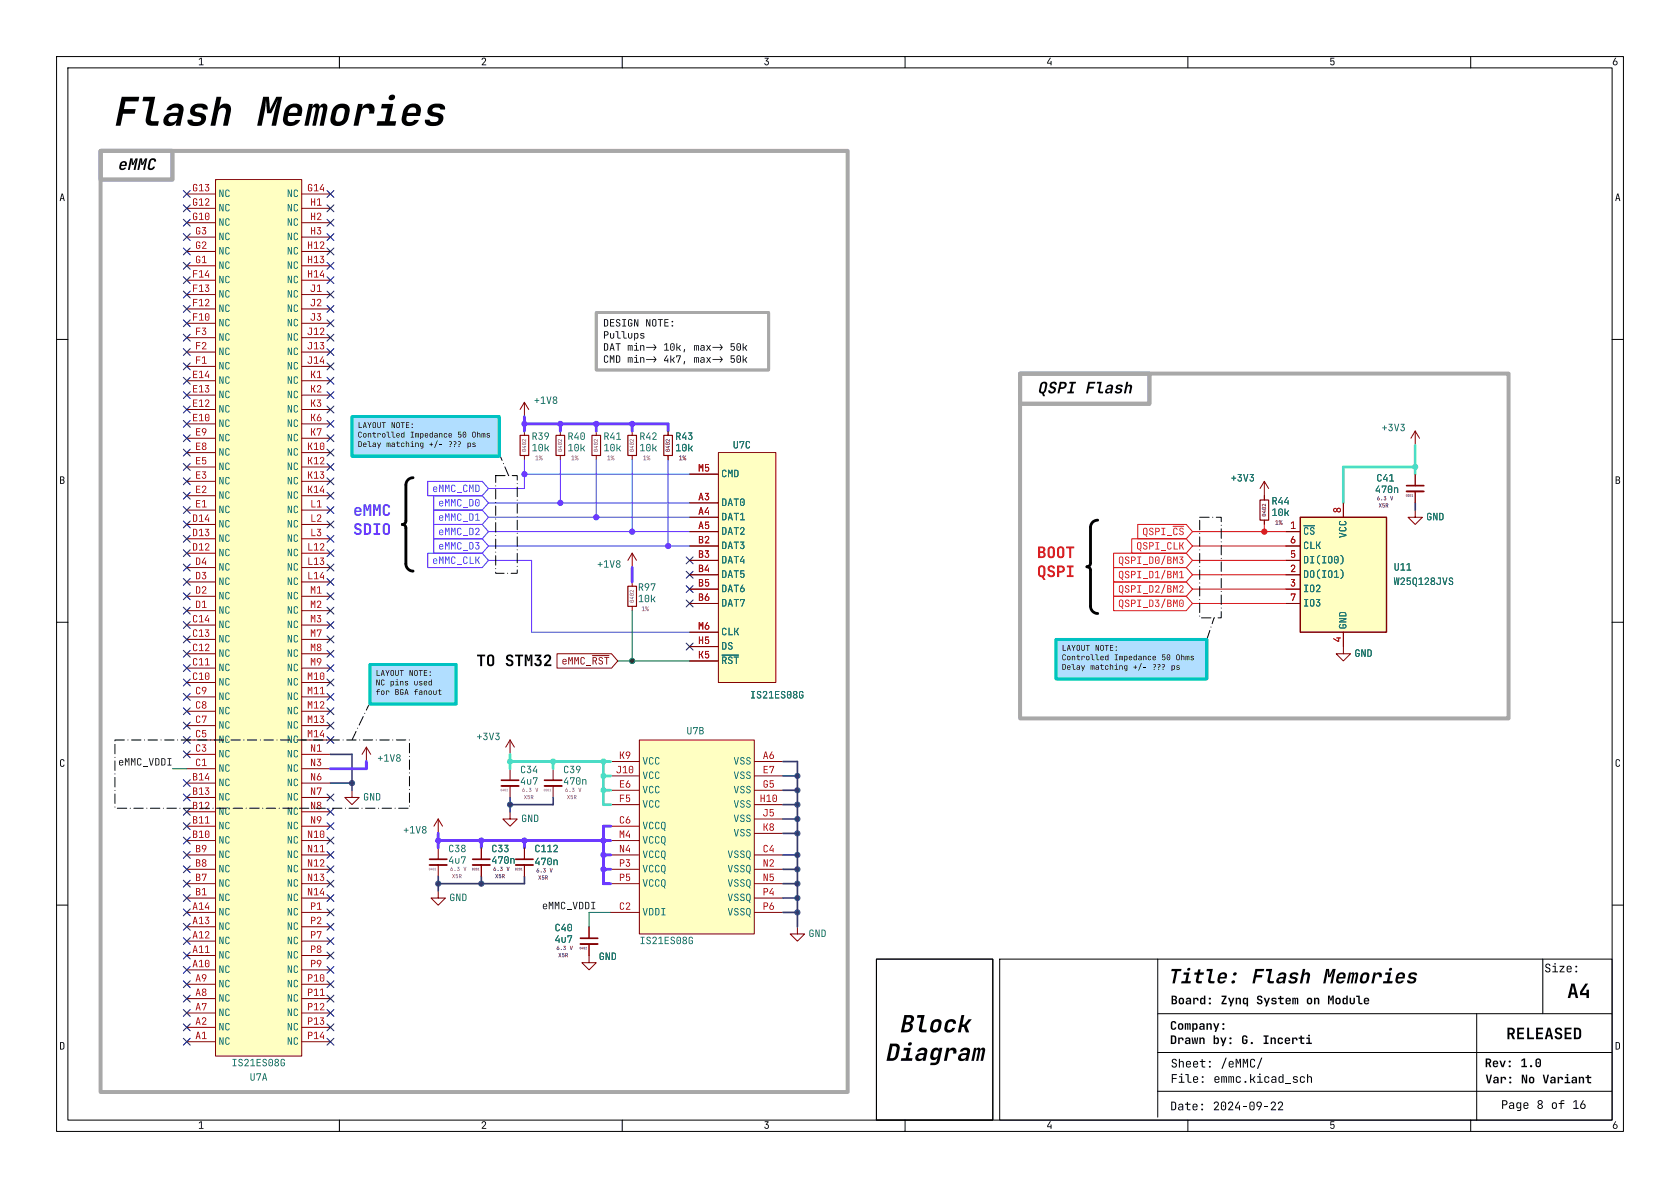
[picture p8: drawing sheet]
<svg xmlns="http://www.w3.org/2000/svg" width="297mm" height="210mm" viewBox="0 0 297 210" stroke-linecap="round" stroke-linejoin="round" font-family="sans-serif">
<defs><g id="words">
<text font-size="7" x="45.1" y="24.8">Memories</text>
<g font-size="4.2">
<text x="158.9" y="184">Block</text>
<text x="156.4" y="189.1">Diagram</text>
</g>
<text font-size="3.5" x="233.7" y="175.1">Memories</text>
<g font-size="2.1">
<text x="273" y="172.7">Size:</text>
<text x="207" y="178.3">Board:</text>
<text x="215.8" y="178.3">Zynq System on Module</text>
<text x="206.8" y="184.1">Company: Drawn</text>
<text x="227" y="184.1">by:</text>
<text x="207" y="189.5">Sheet:</text>
<text x="262.5" y="189.4">Rev:</text>
<text x="268.8" y="189.4">1.0</text>
<text x="214.5" y="192.2">emmc.kicad_sch</text>
<text x="262.6" y="192.3">Var:</text>
<text x="268.9" y="192.3">No Variant</text>
</g>
<g font-size="1.8" fill="#a90000">
<text x="34" y="34">G13</text>
<text x="54.3" y="34">G14</text>
<text x="34" y="39.1">G10</text>
<text x="34" y="36.6">G12</text>
<text x="34.5" y="41.7">G3</text>
<text x="54.8" y="41.7">H3</text>
<text x="54.8" y="39.1">H2</text>
<text x="54.8" y="36.6">H1</text>
<text x="34.5" y="46.7">G1</text>
<text x="34.5" y="44.2">G2</text>
<text x="54.3" y="46.7">H13</text>
<text x="54.3" y="44.2">H12</text>
<text x="34" y="51.8">F13</text>
<text x="34" y="49.3">F14</text>
<text x="54.3" y="49.3">H14</text>
<text x="54.8" y="51.8">J1</text>
<text x="34" y="56.9">F10</text>
<text x="34" y="54.4">F12</text>
<text x="34.5" y="59.4">F3</text>
<text x="54.3" y="59.4">J12</text>
<text x="54.8" y="56.9">J3</text>
<text x="54.8" y="54.4">J2</text>
<text x="34.5" y="64.5">F1</text>
<text x="34.5" y="62">F2</text>
<text x="54.3" y="64.5">J14</text>
<text x="54.3" y="62">J13</text>
<text x="34" y="69.6">E13</text>
<text x="34" y="67.1">E14</text>
<text x="54.8" y="69.6">K2</text>
<text x="54.8" y="67.1">K1</text>
<text x="34" y="74.7">E10</text>
<text x="34" y="72.1">E12</text>
<text x="34.5" y="77.2">E9</text>
<text x="54.8" y="77.2">K7</text>
<text x="54.8" y="74.7">K6</text>
<text x="54.8" y="72.1">K3</text>
<text x="34.5" y="82.3">E5</text>
<text x="34.5" y="79.8">E8</text>
<text x="54.3" y="82.3">K12</text>
<text x="54.3" y="79.8">K10</text>
<text x="123.4" y="83.6">M5</text>
<text x="34.5" y="89.9">E1</text>
<text x="34.5" y="87.4">E2</text>
<text x="34.5" y="84.8">E3</text>
<text x="54.3" y="87.4">K14</text>
<text x="54.3" y="84.8">K13</text>
<text x="54.8" y="89.9">L1</text>
<text x="123.4" y="88.6">A3</text>
<text x="34" y="95">D13</text>
<text x="34" y="92.5">D14</text>
<text x="54.8" y="95">L3</text>
<text x="54.8" y="92.5">L2</text>
<text x="123.4" y="91.2">A4</text>
<text x="123.4" y="93.7">A5</text>
<text x="228.1" y="93.7">1</text>
<text x="237.2" y="90.7" transform="rotate(-90 237.2 90.7)">8</text>
<text x="34" y="97.5">D12</text>
<text x="34.5" y="100.1">D4</text>
<text x="54.3" y="100.1">L13</text>
<text x="54.3" y="97.5">L12</text>
<text x="123.4" y="96.3">B2</text>
<text x="123.4" y="98.8">B3</text>
<text x="123.4" y="101.3">B4</text>
<text x="228.1" y="96.3">6</text>
<text x="228.1" y="98.8">5</text>
<text x="228.1" y="101.3">2</text>
<text x="34.5" y="107.7">D1</text>
<text x="34.5" y="105.2">D2</text>
<text x="34.5" y="102.6">D3</text>
<text x="54.3" y="102.6">L14</text>
<text x="54.8" y="107.7">M2</text>
<text x="54.8" y="105.2">M1</text>
<text x="123.4" y="103.9">B5</text>
<text x="123.4" y="106.4">B6</text>
<text x="228.1" y="103.9">3</text>
<text x="228.1" y="106.4">7</text>
<text x="34" y="112.8">C13</text>
<text x="34" y="110.2">C14</text>
<text x="54.8" y="112.8">M7</text>
<text x="54.8" y="110.2">M3</text>
<text x="123.4" y="111.5">M6</text>
<text x="237.2" y="113.6" transform="rotate(-90 237.2 113.6)">4</text>
<text x="34" y="117.9">C11</text>
<text x="34" y="115.3">C12</text>
<text x="54.8" y="117.9">M9</text>
<text x="54.8" y="115.3">M8</text>
<text x="123.4" y="114">H5</text>
<text x="123.4" y="116.6">K5</text>
<text x="34" y="120.4">C10</text>
<text x="34.5" y="125.5">C8</text>
<text x="34.5" y="122.9">C9</text>
<text x="54.3" y="125.5">M12</text>
<text x="54.3" y="122.9">M11</text>
<text x="54.3" y="120.4">M10</text>
<text x="34.5" y="130.6">C5</text>
<text x="34.5" y="128">C7</text>
<text x="54.3" y="130.6">M14</text>
<text x="54.3" y="128">M13</text>
<text x="34.5" y="135.6">C1</text>
<text x="34.5" y="133.1">C3</text>
<text x="54.8" y="135.6">N3</text>
<text x="54.8" y="133.1">N1</text>
<text x="108.9" y="136.9">J10</text>
<text x="109.4" y="134.4">K9</text>
<text x="134.8" y="134.4">A6</text>
<text x="134.8" y="136.9">E7</text>
<text x="34" y="143.3">B12</text>
<text x="34" y="140.7">B13</text>
<text x="34" y="138.2">B14</text>
<text x="54.8" y="143.3">N8</text>
<text x="54.8" y="140.7">N7</text>
<text x="54.8" y="138.2">N6</text>
<text x="109.4" y="139.4">E6</text>
<text x="109.4" y="142">F5</text>
<text x="134.3" y="142">H10</text>
<text x="134.8" y="139.4">G5</text>
<text x="34" y="148.3">B10</text>
<text x="34" y="145.8">B11</text>
<text x="54.3" y="148.3">N10</text>
<text x="54.8" y="145.8">N9</text>
<text x="109.4" y="145.8">C6</text>
<text x="109.4" y="148.3">M4</text>
<text x="134.8" y="144.5">J5</text>
<text x="134.8" y="147.1">K8</text>
<text x="34.5" y="156">B7</text>
<text x="34.5" y="153.4">B8</text>
<text x="34.5" y="150.9">B9</text>
<text x="54.3" y="156">N13</text>
<text x="54.3" y="153.4">N12</text>
<text x="54.3" y="150.9">N11</text>
<text x="109.4" y="150.9">N4</text>
<text x="109.4" y="153.4">P3</text>
<text x="109.4" y="156">P5</text>
<text x="134.8" y="150.9">C4</text>
<text x="134.8" y="153.4">N2</text>
<text x="134.8" y="156">N5</text>
<text x="34" y="161">A14</text>
<text x="34.5" y="158.5">B1</text>
<text x="54.3" y="158.5">N14</text>
<text x="54.8" y="161">P1</text>
<text x="109.4" y="161">C2</text>
<text x="134.8" y="158.5">P4</text>
<text x="134.8" y="161">P6</text>
<text x="34" y="166.1">A12</text>
<text x="34" y="163.6">A13</text>
<text x="54.8" y="166.1">P7</text>
<text x="54.8" y="163.6">P2</text>
<text x="34" y="171.2">A10</text>
<text x="34" y="168.7">A11</text>
<text x="34.5" y="173.7">A9</text>
<text x="54.3" y="173.7">P10</text>
<text x="54.8" y="171.2">P9</text>
<text x="54.8" y="168.7">P8</text>
<text x="34.5" y="178.8">A7</text>
<text x="34.5" y="176.3">A8</text>
<text x="54.3" y="178.8">P12</text>
<text x="54.3" y="176.3">P11</text>
<text x="34.5" y="183.9">A1</text>
<text x="34.5" y="181.4">A2</text>
<text x="54.3" y="183.9">P14</text>
<text x="54.3" y="181.4">P13</text>
</g>
<text font-size="1.8" x="129" y="63.1">50k</text>
<g font-size="1.8" fill="#840084">
<text x="94" y="80.4">10k</text>
<text x="100.3" y="80.4">10k</text>
<text x="106.7" y="80.4">10k</text>
<text x="113" y="80.4">10k</text>
<text x="119.4" y="80.4">10k</text>
<text x="224.8" y="91.9">10k</text>
<text x="112.8" y="107.1">10k</text>
</g>
<g font-size="1.8" fill="#791879">
<text x="243.1" y="87.8">470n</text>
<text x="91.9" y="139.4">4u7</text>
<text x="99.6" y="139.4">470n</text>
<text x="79.2" y="153.3">4u7</text>
<text x="86.9" y="153.3">470n</text>
<text x="94.5" y="153.6">470n</text>
<text x="98" y="167.3">4u7</text>
</g>
<g font-size="1.8" fill="#0f0f0f">
<text x="20.9" y="135.5">eMMC_VDDI</text>
<text x="95.8" y="160.9">eMMC_VDDI</text>
</g>
<text font-size="1.8" fill="#006464" x="98" y="165.3">C40</text>
<g font-size="1.4">
<text x="79.2" y="79.9">???</text>
<text x="203.6" y="119.2">???</text>
</g>
<g font-size="1.1" fill="#840084">
<text x="120" y="81.8">1%</text>
<text x="225.4" y="93.2">1%</text>
</g>
<g font-size="1" fill="#840084">
<text x="118.8" y="79.9" transform="rotate(-90 118.8 79.9)">0402</text>
<text x="224.2" y="91.3" transform="rotate(-90 224.2 91.3)">0402</text>
</g>
<g font-size="1" fill="#791879">
<text x="243.4" y="88.8">6.3</text>
<text x="87.2" y="154.3">6.3</text>
<text x="94.8" y="154.6">6.3</text>
<text x="98.4" y="168.3">6.3</text>
</g>
<g font-size=".6" fill="#840084">
<text x="248.5" y="88">0201</text>
<text x="83.4" y="154">0201</text>
<text x="91" y="154">0201</text>
<text x="102.5" y="168">0402</text>
</g>
</g></defs>
<g fill="none" stroke="#000" stroke-width=".18">
<path d="M10 10h277v190h-277zM12 12h273v186h-273zM60 10v2M110 10v2M160 10v2M210 10v2M260 10v2M10 60h2M285 60h2M10 110h2M285 110h2M10 160h2"/>
<path d="M176.7 169.5h108.3v28.5h-108.3zM204.7 169.5v28M204.7 179.2h80.2M261.1 179.2v18.8M272.7 169.5v9.7M285 160h2M60 198v2M110 198v2M160 198v2M204.7 186.1h80.2M204.7 192.9h80.2M210 198v2"/>
<path d="M260 198v2"/>
</g>
<g fill="#000">
<path d="M35.2 10.4l.5-.2v1.2h.3v.1h-.8v-.1h.3v-1.1l-.3 .3zM85.2 10.3a.43 .43 0 0 1 .7 .1 .43 .43 0 0 1-.2 .6l-.3 .4h.6v.1h-.8v-.1l.4-.5a.28 .28 0 0 0 .2-.3 .28 .28 0 0 0-.2-.2 .28 .28 0 0 0-.3 .2h-.2zM135.2 10.2h.7l-.3 .5a.42 .42 0 0 1 .4 .4 .42 .42 0 0 1-.4 .4 .42 .42 0 0 1-.5-.3h.2a.29 .29 0 0 0 .4 .1 .29 .29 0 0 0 .1-.4 .29 .29 0 0 0-.4-.1l.3-.4h-.5zM185.6 10.2h.2l-.5 .9h.4v-.3h.2v.7h-.2v-.3h-.6v-.2zM235.2 10.2h.7v.2h-.6v.4a.39 .39 0 0 1 .6 0 .39 .39 0 0 1 0 .5l-.4 .3-.2-.1-.1-.3 .2 .1a.26 .26 0 0 0 .3 0 .26 .26 0 0 0 0-.3 .26 .26 0 0 0-.4-.1h-.1zM285.5 10.2h.2l-.3 .6a.42 .42 0 0 1 .6 .3 .42 .42 0 0 1-.4 .5 .42 .42 0 0 1-.5-.4l.2-.1a.27 .27 0 0 0 .4 .3 .27 .27 0 0 0 0-.5 .27 .27 0 0 0-.4 .1l-.2 .1zM10.9 34.2h.2l.4 1.3h-.2l-.1-.3h-.4l-.1 .3h-.2l.2-.5h.5l-.2-.7-.2 .7h-.1zM285.9 34.2h.2l.4 1.3h-.2l-.1-.3h-.4l-.1 .3h-.2l.2-.5h.5l-.2-.7-.2 .7h-.1zM10.6 84.2h.6l.2 .2v.3l-.2 .1 .2 .2v.3l-.2 .2h-.6v-.1h.5l.2-.2-.2-.2-.3-.1v.5h-.2v-.6h.5l.1-.2-.1-.2h-.3v.4h-.2zM285.6 84.2h.6l.2 .2v.3l-.2 .1 .2 .2v.3l-.2 .2h-.6v-.1h.5l.2-.2-.2-.2-.3-.1v.5h-.2v-.6h.5l.1-.2-.1-.2h-.3v.4h-.2zM10.7 134.3l.5-.1 .2 .3-.2 .1-.2-.3-.2 .1v.9l.3 .1 .1-.2h.2a.39 .39 0 0 1-.4 .4 .39 .39 0 0 1-.4-.4zM285.7 134.3l.5-.1 .2 .3-.2 .1-.2-.3-.2 .1v.9l.3 .1 .1-.2h.2a.39 .39 0 0 1-.4 .4 .39 .39 0 0 1-.4-.4z"/>
<path d="M207.1 171.3h1.8l-.1 .4h-.7l-.4 2.1h-.4l.4-2.1h-.6zM207.1 176h.5a.38 .38 0 0 1 .5 .3 .38 .38 0 0 1-.3 .4 .42 .42 0 0 1 .3 .5 .42 .42 0 0 1-.5 .3h-.5v-.2h.6l.1-.3-.4-.2v.5h-.3v-.7h.6l.1-.2-.4-.2v.4h-.3zM209.3 171.9h1l-.3 1.5h.5v.4h-1.7l.1-.4h.6l.3-1.1h-.6zM211.2 171.9h.5l.1-.5h.4l-.1 .5h.8l-.1 .4h-.7l-.2 1.1h.6l-.1 .4h-.5a.43 .43 0 0 1-.5-.5l.2-1h-.5zM212.2 176.5l.4-.1 .2 .2v-.6h.3v1.5h-.3v-.2l-.2 .2-.4-.1-.1-.6h.3v.4l.2 .1 .2-.1v-.4l-.2-.2-.2 .2h-.3zM213.4 171.3h1l-.4 2 .1 .1h.6v.4h-.6a.47 .47 0 0 1-.5-.6l.3-1.5h-.6zM216 176h.8v.2l-.6 1.1h.7v.2h-1v-.2l.7-1.1h-.6zM215.6 172.1a.75 .75 0 0 1 1-.1 .75 .75 0 0 1 .2 1h-1.1a.37 .37 0 0 0 .1 .5 .37 .37 0 0 0 .5-.2h.4a.77 .77 0 0 1-.8 .6 .77 .77 0 0 1-.7-.8l.1-.4h1.2a.39 .39 0 0 0-.4-.5 .39 .39 0 0 0-.4 .5h-.4zM221.9 171.3h1.6l-.1 .4h-1.1l-.2 .7h1.1l-.1 .4h-1l-.3 1h-.4zM222.3 176.1l.3-.1a.46 .46 0 0 1 .6 .4h-.3a.21 .21 0 0 0-.2-.2 .21 .21 0 0 0-.2 .2 .21 .21 0 0 0 .1 .2 .5 .5 0 0 1 .6 .5 .5 .5 0 0 1-.5 .5 .5 .5 0 0 1-.5-.5h.2a.24 .24 0 0 0 .4 .2 .24 .24 0 0 0 0-.4 .49 .49 0 0 1-.5-.2 .49 .49 0 0 1 0-.6zM223.9 171.3h1l-.4 2 .1 .1h.6l-.1 .4h-.5a.47 .47 0 0 1-.5-.6l.3-1.5h-.6zM226.1 172.1a.72 .72 0 0 1 .8-.2 .72 .72 0 0 1 .5 .6l-.3 1.3h-.4l.1-.3a.6 .6 0 0 1-.7 .4 .6 .6 0 0 1-.5-.6h.5a.46 .46 0 0 0 .5 .2 .46 .46 0 0 0 .3-.5h-.6l-.2 .3h-.5a.75 .75 0 0 1 .9-.6h.4a.34 .34 0 0 0-.2-.5 .34 .34 0 0 0-.4 .3h-.4z"/>
<path d="M228.2 172.1l.3-.2a.68 .68 0 0 1 1 .5h-.4a.35 .35 0 0 0-.4-.2 .35 .35 0 0 0-.3 .4 .92 .92 0 0 1 1 .6 .92 .92 0 0 1-.7 .7 .92 .92 0 0 1-.9-.4v-.2h.4a.34 .34 0 0 0 .5 .3 .34 .34 0 0 0 .1-.5 .64 .64 0 0 1-.8-.7zM230.3 171.3h.5l-.3 1a.55 .55 0 0 1 .7-.4 .55 .55 0 0 1 .4 .7l-.3 1.2h-.4l.3-1.2a.34 .34 0 0 0-.4-.4 .34 .34 0 0 0-.3 .4l-.3 1.2h-.4zM234.4 171.3h.6v1.2l.6-1.2h.5l-.5 2.5h-.4l.6-2.3-.6 1.2h-.4l-.1-1.1-.4 2.2h-.4zM234.8 176h.3l.2 .7 .2-.7h.3v1.5h-.3l.1-1.3-.2 .7h-.2l-.2-.7v1.3h-.2zM237.4 176.5l.4-.1 .2 .2v-.6h.3v1.5h-.3v-.2l-.2 .2-.4-.1-.1-.6h.3v.4l.2 .1 .2-.1v-.4l-.2-.2-.2 .2h-.3zM239.7 176h.7v1.2l.5 .1v.2h-.5l-.2-.1-.1-1.2h-.4zM273.3 170.4l.2-.1a.43 .43 0 0 1 .6 .4h-.2a.26 .26 0 0 0-.2-.2 .26 .26 0 0 0-.3 .2 .26 .26 0 0 0 .2 .3 .49 .49 0 0 1 .5 .3 .49 .49 0 0 1-.3 .6 .49 .49 0 0 1-.6-.2l-.1-.2h.2a.28 .28 0 0 0 .5 .2 .28 .28 0 0 0-.1-.5 .48 .48 0 0 1-.4-.2 .48 .48 0 0 1 0-.6zM277.8 173.9h.6l.6 2.5h-.4l-.2-.6h-.7l-.1 .6h-.4l.2-1h.9l-.2-1.1-.3 1.1h-.4zM280.3 173.9h.5l-1 1.6h.7v-.5h.4v1.4h-.4v-.5h-1.2v-.6zM10.6 184.2l.6 .1 .2 .3-.1 .8-.7 .1v-.1a.38 .38 0 0 0 .6-.3v-.6l-.4-.1v1h-.2zM35.2 198.4l.5-.2v1.2h.3v.1h-.8v-.1h.3v-1l-.3 .2zM85.2 198.3a.43 .43 0 0 1 .7 .1 .43 .43 0 0 1-.2 .6l-.3 .4h.6v.1h-.8v-.1l.4-.5a.28 .28 0 0 0 .2-.3 .28 .28 0 0 0-.2-.2 .28 .28 0 0 0-.3 .2h-.2z"/>
<path d="M135.2 198.2h.7l-.3 .5a.42 .42 0 0 1 .4 .4 .42 .42 0 0 1-.4 .5 .42 .42 0 0 1-.5-.4h.2a.29 .29 0 0 0 .4 .1 .29 .29 0 0 0 .1-.4 .29 .29 0 0 0-.4 0l.3-.5h-.5zM185.6 198.2h.2l-.5 .9h.4v-.3h.2v.7h-.2v-.2h-.6v-.3zM207.2 189.9h.9v.1h-.8v.6h.7v.1h-.7v.7h-.1zM207.1 180.6l.6-.1 .2 .3-.2 .1-.2-.2-.2 .1v1h.2l.2-.2h.3a.49 .49 0 0 1-.5 .5 .49 .49 0 0 1-.5-.5zM207.1 194.7l.6 .1 .2 .4-.1 .9-.3 .2h-.4v-.2a.44 .44 0 0 0 .6-.3v-.8l-.5-.1v1.2h-.1zM207.3 187.3l.2-.1a.43 .43 0 0 1 .5 .4h-.1a.26 .26 0 0 0-.3-.3 .26 .26 0 0 0-.2 .2 .26 .26 0 0 0 .1 .3 .49 .49 0 0 1 .6 .4 .49 .49 0 0 1-.4 .5 .49 .49 0 0 1-.6-.2v-.2h.2a.28 .28 0 0 0 .4 .3 .28 .28 0 0 0 0-.5 .48 .48 0 0 1-.5-.3 .48 .48 0 0 1 .1-.5zM208.4 190.3h.6v.9h.4v.2h-1v-.2h.4v-.8h-.4zM208.4 187.2h.2v.6l.2-.3 .4 .2 .1 1h-.2v-.7a.25 .25 0 0 0-.3-.3 .25 .25 0 0 0-.2 .3v.7h-.2zM208.4 181l.1-.1a.47 .47 0 0 1 .7 .4v.3a.48 .48 0 0 1-.5 .5 .48 .48 0 0 1-.5-.5v-.3h.3l.1 .5h.2l.1-.1-.1-.6-.6 .2zM208.4 195.3l.2-.2a.41 .41 0 0 1 .6 .4v.8h-.2v-.3a.39 .39 0 0 1-.4 .3 .39 .39 0 0 1-.3-.4h.1l.2 .2a.31 .31 0 0 0 .3 0 .31 .31 0 0 0 .1-.4h-.4l-.2 .2h-.1l.1-.2 .6-.1a.26 .26 0 0 0-.2-.3 .26 .26 0 0 0-.3 .1h-.2zM209.5 180.9h.2v.1l.1-.1 .3 .1 .1-.1h.2l.1 1.1h-.2l-.1-.9-.1 .9h-.2l-.1-.9-.1 .9h-.2zM209.5 195.1h.3v-.3h.2v.3h.5v.2h-.5v.7l.4 .1v.2l-.5-.1-.1-.9h-.3z"/>
<path d="M209.5 189.9h.6v1.2l.5 .1v.2h-.4l-.2-.1-.1-1.3h-.4zM210.9 195.2l.5-.1a.49 .49 0 0 1 .3 .6h-.7a.29 .29 0 0 0 .1 .4 .29 .29 0 0 0 .4-.1h.2a.46 .46 0 0 1-.5 .3 .46 .46 0 0 1-.4-.5v-.3l.7 .1a.27 .27 0 0 0-.2-.3 .27 .27 0 0 0-.3 .2h-.2zM210.8 180.9h.2v.2l.2-.2h.3l.2 .3v.5l-.1 .3-.3 .1-.3-.3v.6h-.2v-1.1h.2l.1 .4 .2 .1 .2-.1v-.5l-.3-.1-.2 .2h-.2zM211 190.4l.5-.1a.49 .49 0 0 1 .3 .6h-.7a.29 .29 0 0 0 .1 .3 .29 .29 0 0 0 .4-.1h.2a.46 .46 0 0 1-.5 .3 .46 .46 0 0 1-.4-.4v-.3h.7a.27 .27 0 0 0-.2-.3 .27 .27 0 0 0-.3 .3h-.2zM212.1 181l.4-.1a.4 .4 0 0 1 .5 .4v.7h-.3v-.2a.38 .38 0 0 1-.4 .3 .38 .38 0 0 1-.3-.4h.2l.2 .2a.25 .25 0 0 0 .3-.1 .25 .25 0 0 0 0-.3l-.7 .2 .2-.3h.5l-.1-.3-.6 .1zM213.3 180.9h.2v.2l.3-.2 .3 .1 .1 1h-.2v-.8l-.2-.1-.2 .1-.1 .8h-.2zM214.7 194.8a.5 .5 0 0 1 .8 .1 .5 .5 0 0 1-.3 .8l-.4 .4h.7v.2h-.9v-.2l.6-.7a.29 .29 0 0 0 0-.5 .29 .29 0 0 0-.4 .3h-.2zM214.5 180.9h.2l.3 .8 .3-.8h.3l-.6 1.5h-.3l.2-.4zM216.7 187h.2l-.8 1.9h-.2zM216 194.8l.1-.1a.46 .46 0 0 1 .7 .5v.6a.46 .46 0 0 1-.5 .5 .46 .46 0 0 1-.5-.5v-.6h.2v.6a.28 .28 0 0 0 .3 .3 .28 .28 0 0 0 .3-.3v-.6a.28 .28 0 0 0-.3-.3 .28 .28 0 0 0-.3 .3h-.2zM217.2 194.8a.5 .5 0 0 1 .8 .1 .5 .5 0 0 1-.3 .8l-.4 .4h.7v.2h-.9v-.2l.6-.7a.29 .29 0 0 0 0-.5 .29 .29 0 0 0-.4 .3h-.2zM217.3 187.7l.5-.1a.49 .49 0 0 1 .3 .6h-.7a.29 .29 0 0 0 .1 .3 .29 .29 0 0 0 .4-.1h.2a.46 .46 0 0 1-.5 .3 .46 .46 0 0 1-.4-.4v-.3h.7a.27 .27 0 0 0-.2-.3 .27 .27 0 0 0-.3 .3h-.2z"/>
<path d="M218.4 187.2h.3l.2 .7 .2-.7h.3v1.5h-.2l.1-1.4-.3 .7h-.2l-.2-.7v1.4h-.2zM218.9 194.7h.2l-.6 1.1h.5v-.4h.2v.9h-.2v-.4h-.7v-.3zM219.7 187.2h.3l.2 .7 .2-.7h.2v1.5h-.1v-1.4l-.2 .7h-.2l-.3-.7 .1 1.4h-.2zM219.7 195.5h.7v.2h-.7zM221 189.9h.2v.8h.2l.4-.4h.2l-.4 .5 .4 .6h-.2l-.4-.5h-.2v.5h-.2zM221 194.8l.1-.1a.46 .46 0 0 1 .7 .5v.6a.46 .46 0 0 1-.5 .5 .46 .46 0 0 1-.4-.5v-.6h.2v.6a.28 .28 0 0 0 .2 .3 .28 .28 0 0 0 .3-.3v-.6a.28 .28 0 0 0-.3-.3 .28 .28 0 0 0-.2 .3h-.2zM221.1 187.3l.2-.1a.43 .43 0 0 1 .6 .4h-.2a.26 .26 0 0 0-.3-.3 .26 .26 0 0 0-.2 .3v.7a.26 .26 0 0 0 .2 .3 .26 .26 0 0 0 .3-.3h.2a.45 .45 0 0 1-.5 .4 .45 .45 0 0 1-.4-.4zM223 187h.2l-.8 1.9h-.2zM222.3 194.8a.53 .53 0 0 1 .7 .1 .53 .53 0 0 1 0 .7l-.4 .7h-.2l.4-.7h-.5l-.2-.4h.2a.31 .31 0 0 0 .4 .3 .31 .31 0 0 0 .1-.5 .31 .31 0 0 0-.5 .1l-.2 .1zM223.5 195.5h.7v.2h-.7zM224.6 183.4h.3v.2l.2-.2 .4 .1 .1 1.1h-.3v-.8l-.2-.2-.2 .2v.8h-.3zM224.8 194.8a.5 .5 0 0 1 .7 .1 .5 .5 0 0 1-.2 .8l-.4 .4h.7v.2h-.9v-.2l.6-.7a.29 .29 0 0 0 0-.5 .29 .29 0 0 0-.5 .3h-.2z"/>
<path d="M226 194.8a.5 .5 0 0 1 .8 .1 .5 .5 0 0 1-.2 .8l-.4 .4h.6v.2h-.9v-.2l.6-.7a.29 .29 0 0 0 0-.5 .29 .29 0 0 0-.4 .3h-.2zM226 183.5l.3-.1a.46 .46 0 0 1 .5 .4h-.2l-.3-.2-.2 .2 .1 .5 .6-.1a.49 .49 0 0 1-.5 .4 .49 .49 0 0 1-.4-.5zM226.1 190.3l.4-.1 .2 .3v-.6h.2v1.5h-.2v-.2l-.1 .2h-.4l-.2-.3v-.4h.2v.3a.26 .26 0 0 0 .3 .3 .26 .26 0 0 0 .2-.3v-.3a.26 .26 0 0 0-.2-.3 .26 .26 0 0 0-.3 .3h-.2zM229.9 190.4l.4-.2a.4 .4 0 0 1 .4 .4h-.2l-.1-.2a.27 .27 0 0 0-.4 .3v.3a.27 .27 0 0 0 .2 .3 .27 .27 0 0 0 .3-.3h.2a.46 .46 0 0 1-.5 .4 .46 .46 0 0 1-.4-.4zM231 183.4h.6v.9h.3v.3h-1v-.3h.4v-.7h-.3zM231.1 189.9h.2v.6l.2-.3 .4 .2v1h-.1v-.7a.25 .25 0 0 0-.3-.3 .25 .25 0 0 0-.2 .3v.7h-.2zM235.2 198.2h.7v.2h-.6v.4a.39 .39 0 0 1 .6 0 .39 .39 0 0 1 0 .5l-.4 .3-.2-.1-.1-.2h.2a.26 .26 0 0 0 .3 0 .26 .26 0 0 0 0-.3 .26 .26 0 0 0-.4 0h-.1zM262.7 190h.2l.3 1.3 .3-1.3h.3l-.4 1.5h-.4zM262.7 187.1h.6l.3 .3a.46 .46 0 0 1-.2 .6l.3 .6h-.3l-.3-.6h-.2v.6h-.2v-.8h.5l.2-.2-.1-.2-.4-.1v.5h-.2zM265.5 194.5h.5a.45 .45 0 0 1 .5 .4 .45 .45 0 0 1-.5 .5h-.3v.6h-.2v-.8h.5a.28 .28 0 0 0 .3-.3 .28 .28 0 0 0-.3-.2h-.3v.5h-.2zM266.5 181.7h.6a.61 .61 0 0 1 .7 .4 .61 .61 0 0 1-.4 .7l.4 .9h-.3l-.4-.8h-.3v.8h-.3v-1.1h.6a.31 .31 0 0 0 .4-.3 .31 .31 0 0 0-.4-.3h-.3v.6h-.3zM266.9 195l.2-.1a.41 .41 0 0 1 .6 .3v.8h-.2v-.2a.39 .39 0 0 1-.4 .2 .39 .39 0 0 1-.3-.3h.1l.2 .2a.31 .31 0 0 0 .3-.1 .31 .31 0 0 0 .1-.3h-.4l-.2 .2h-.1l.1-.3 .6-.1a.26 .26 0 0 0-.2-.3 .26 .26 0 0 0-.3 .2h-.2z"/>
<path d="M268.2 181.7h1.2v.3h-.8v.5h.7v.3h-.7v.6h.8v.3h-1.2zM268.2 195l.3-.1 .3 .2v-.2h.1v1.4l-.7 .1v-.2h.5l.1-.5-.2 .2h-.2a.49 .49 0 0 1-.3-.6h.1v.2a.25 .25 0 0 0 .3 .3 .25 .25 0 0 0 .3-.3v-.2a.25 .25 0 0 0-.3-.3 .25 .25 0 0 0-.3 .3h-.1zM269 187.4l.3-.3h.3v1.3h.3v.2h-.9v-.2h.4v-1l-.4 .2zM269 190h.4l.4 1.2-.1-1.2h.3v1.5h-.3l-.5-1.2 .1 1.2h-.3zM269.4 195l.5-.1a.49 .49 0 0 1 .3 .6h-.7a.29 .29 0 0 0 .1 .4 .29 .29 0 0 0 .4-.2h.2a.46 .46 0 0 1-.5 .3 .46 .46 0 0 1-.4-.4v-.3h.7a.27 .27 0 0 0-.2-.3 .27 .27 0 0 0-.3 .3h-.2zM270 181.7h.3v1.7h.9v.3h-1.2zM271.6 181.7h1.2v.3h-.9v.5h.8v.3h-.8v.6h.9v.3h-1.2zM271.6 187.2l.3-.1 .4 .1 .1 1a.49 .49 0 0 1-.5 .5 .49 .49 0 0 1-.5-.5v-.6h.3l.1 .8h.3l.1-.2-.1-.8-.2-.1-.2 .3h-.3zM271.9 194.6a.43 .43 0 0 1 .7 0 .43 .43 0 0 1-.1 .6 .46 .46 0 0 1 0 .8 .46 .46 0 0 1-.7-.4h.2a.31 .31 0 0 0 .4 .3 .31 .31 0 0 0 .1-.5 .31 .31 0 0 0-.5 .2h-.2l.3-.4-.3-.3h.2a.27 .27 0 0 0 .4 .2 .27 .27 0 0 0 0-.4 .27 .27 0 0 0-.4 .1l-.2 .1zM272.7 190h.3l.3 1.3 .3-1.3h.2l-.3 1.5h-.4zM273.6 181.7h.5l.5 2h-.4l-.1-.5h-.5l-.1 .5h-.4l.2-.8h.7l-.2-.9-.2 .9h-.3zM274.5 195l.2-.1a.43 .43 0 0 1 .5 .4v.3a.45 .45 0 0 1-.4 .4 .45 .45 0 0 1-.5-.4v-.3h.2v.3a.26 .26 0 0 0 .3 .3 .26 .26 0 0 0 .3-.3v-.3a.26 .26 0 0 0-.3-.3 .26 .26 0 0 0-.3 .3h-.2z"/>
<path d="M275.1 181.8a.66 .66 0 0 1 .6-.1 .66 .66 0 0 1 .5 .5h-.4a.28 .28 0 0 0-.2-.3 .28 .28 0 0 0-.3 .2 .28 .28 0 0 0 .1 .4 .67 .67 0 0 1 .8 .6 .67 .67 0 0 1-.7 .7 .67 .67 0 0 1-.7-.6h.4a.32 .32 0 0 0 .5 .2 .32 .32 0 0 0-.1-.5 .66 .66 0 0 1-.6-.4 .66 .66 0 0 1 .1-.7zM275.6 195h.3l.1-.5h.5v.2h-.4v.3h.4v.2h-.4v.8h-.2v-.8h-.3zM276.6 181.7h1.2v.3h-.9v.5h.8v.3h-.8v.6h.9v.3h-1.2zM278.1 194.7l.4-.2h.2v1.3h.4v.2h-1v-.2h.4v-1.2l-.4 .4zM278.2 181.7h.7a.62 .62 0 0 1 .6 .6v.8a.62 .62 0 0 1-.6 .6h-.7v-.3l.9-.1 .1-1.1-.2-.2h-.4v1.4h-.4zM279.8 194.5h.2l-.4 .7a.49 .49 0 0 1 .7 .2 .49 .49 0 0 1-.3 .7 .49 .49 0 0 1-.6-.3l-.1-.3h.2a.31 .31 0 0 0 .5 .3 .31 .31 0 0 0 0-.5 .31 .31 0 0 0-.5 .2h-.2zM280.6 190h.3v.3h.4v.3h-.4v.6l.4 .1v.2l-.6-.1-.1-.8h-.3v-.3h.3zM285.5 198.2h.2l-.3 .6a.42 .42 0 0 1 .6 .3 .42 .42 0 0 1-.4 .5 .42 .42 0 0 1-.5-.4l.2-.1a.27 .27 0 0 0 .4 .3 .27 .27 0 0 0 0-.5 .27 .27 0 0 0-.4 .2h-.2zM285.6 184.2l.6 .1 .2 .3-.1 .8-.7 .1v-.1a.38 .38 0 0 0 .6-.3v-.6l-.4-.1v1h-.2z"/>
<circle cx="210.2" cy="171.3" r=".28"/>
<circle cx="218.1" cy="173.6" r=".31"/>
<circle cx="218.3" cy="172.2" r=".32"/>
<circle cx="245.8" cy="171.3" r=".28"/>
<circle cx="274.9" cy="170.4" r=".14"/>
<circle cx="278.7" cy="170.9" r=".17"/>
<circle cx="278.7" cy="171.7" r=".17"/>
<circle cx="212.5" cy="196.1" r=".17"/>
<circle cx="212.5" cy="195.2" r=".17"/>
<circle cx="212.6" cy="190.4" r=".17"/>
<circle cx="212.6" cy="191.3" r=".17"/>
<circle cx="213.9" cy="187.7" r=".17"/>
<circle cx="213.9" cy="188.6" r=".17"/>
<circle cx="216.3" cy="181" r=".19"/>
<circle cx="216.3" cy="181.9" r=".19"/>
<circle cx="216.3" cy="195.5" r=".13"/>
<circle cx="221.3" cy="195.5" r=".13"/>
<circle cx="222.7" cy="189.9" r=".14"/>
<circle cx="231.4" cy="183" r=".17"/>
<circle cx="277.1" cy="190" r=".17"/>
</g>
<g fill="#b1deff">
<path d="M186.7 113h26.7v7h-26.7z"/>
<path d="M62.2 73.7h26.1v6.9h-26.1z"/>
<path d="M65.4 117.5h15.2v7h-15.2z"/>
</g>
<path d="M75.9 151.9h3.1" fill="none" stroke="#840000" stroke-width=".3"/>
<path d="M75.9 152.9h3.1" fill="none" stroke="#840000" stroke-width=".33"/>
<path d="M77.5 149.9v2M77.5 152.9v2" fill="none" stroke="#840000" stroke-width=".18"/>
<g fill="#006464">
<path d="M79.5 149.4h.4l.3 .2-.2 .1-.2-.2-.2 .1v.9h.3l.1-.2h.2a.38 .38 0 0 1-.4 .4 .38 .38 0 0 1-.4-.4z"/>
<path d="M80.5 149.3h.7l-.3 .5a.41 .41 0 0 1 .4 .4 .41 .41 0 0 1-.4 .4 .41 .41 0 0 1-.5-.3h.2a.28 .28 0 0 0 .4 .1 .28 .28 0 0 0 .1-.4 .28 .28 0 0 0-.4 0l.3-.5h-.5z"/>
<path d="M81.6 149.4a.36 .36 0 0 1 .6 0 .36 .36 0 0 1-.1 .6 .39 .39 0 0 1 0 .6 .39 .39 0 0 1-.6-.3h.2a.26 .26 0 0 0 .3 .2 .26 .26 0 0 0 .1-.4 .26 .26 0 0 0-.4 .1h-.2a.26 .26 0 0 0 .2-.2 .26 .26 0 0 0-.1-.2l-.1-.1h.2a.23 .23 0 0 0 .3 .2 .23 .23 0 0 0 .1-.4 .23 .23 0 0 0-.4 .1l-.2 .1z"/>
<path d="M79.8 151.4h.2l-.5 .8h.5v-.3h.1v.8h-.1v-.3h-.6v-.3z"/>
<path d="M81.5 151.4h.8l-.4 1.3h-.2l.5-1.2h-.5v.2h-.2z"/>
</g>
<g fill="#791879">
<path d="M79.9 153.2l-.1 .4a.23 .23 0 0 1 .3 .1 .23 .23 0 0 1-.3 .3 .23 .23 0 0 1-.2-.3 .18 .18 0 0 0 .3 .2 .18 .18 0 0 0 0-.3l-.3 .1z"/>
<path d="M80.8 153.2h.4l-.2 .3a.23 .23 0 0 1 .3 .2 .23 .23 0 0 1-.3 .3 .23 .23 0 0 1-.2-.2 .17 .17 0 0 0 .2 .1 .17 .17 0 0 0 .1-.2 .17 .17 0 0 0-.2-.1l.2-.3z"/>
<path d="M79.9 154.5l.3 .3 .2-.3-.2 .4 .2 .3-.2-.3-.3 .3 .2-.3z"/>
<path d="M80.6 154.5h.4l-.3 .1v.2a.21 .21 0 0 1 .3 .1 .21 .21 0 0 1-.2 .3 .21 .21 0 0 1-.2-.1 .17 .17 0 0 0 .2 .1 .17 .17 0 0 0 0-.3 .17 .17 0 0 0-.2 0z"/>
<path d="M81.2 154.5l.4 .1-.2 .3 .2 .3-.2-.3h-.2v.3v-.4l.3-.1-.3-.1v.2z"/>
<circle cx="80.4" cy="153.9" r=".08"/>
</g>
<g fill="#840084">
<path d="M75.9 153.5h.2l-.1 .3h-.2v-.3l.2 .3v-.3h-.2z"/>
<path d="M76.3 153.4l-.1 .3 .2-.1v.2l-.2-.1z"/>
<path d="M76.5 153.5h.2v.3h-.2v-.3l.1 .3 .1-.3h-.2z"/>
<path d="M76.9 153.5v-.1a.13 .13 0 0 1 .2 .1 .13 .13 0 0 1-.1 .2l-.1 .1h.2h-.3l.2-.3h-.2z"/>
<circle cx="76" cy="153.6" r=".03"/>
<circle cx="76.6" cy="153.6" r=".03"/>
</g>
<path d="M90.2 130.8l-.8 1.3M90.2 130.8l.7 1.3M90.2 130.8v2.6" fill="none" stroke="#840000" stroke-width=".18"/>
<g fill="#006464">
<path d="M84.7 129.8h.1v.4h.4v.1h-.4v.4h-.1v-.4h-.4v-.1h.4z"/>
<path d="M85.5 129.5h.7l-.3 .5a.41 .41 0 0 1 .3 .4 .41 .41 0 0 1-.3 .4 .41 .41 0 0 1-.5-.3h.2a.28 .28 0 0 0 .4 .1 .28 .28 0 0 0 .1-.4 .28 .28 0 0 0-.4 0l.3-.5h-.5z"/>
<path d="M86.4 129.5h.2l.3 1.2 .3-1.2h.1l-.3 1.3h-.2z"/>
<path d="M87.6 129.5h.7l-.3 .5a.41 .41 0 0 1 .4 .4 .41 .41 0 0 1-.4 .4 .41 .41 0 0 1-.4-.3h.1a.28 .28 0 0 0 .4 .1 .28 .28 0 0 0 .1-.4 .28 .28 0 0 0-.4 0l.3-.5h-.5z"/>
</g>
<path d="M141 163.8v1.3h1.2l-1.2 1.3-1.3-1.3h1.3" fill="none" stroke="#840000" stroke-width=".18"/>
<g fill="#006464">
<path d="M143.2 164.4l.4-.1 .2 .3-.1 .1-.2-.2-.2 .1v.8l.2 .1 .2-.2v-.2h-.3v-.1h.4v.3a.38 .38 0 0 1-.3 .3 .38 .38 0 0 1-.4-.3z"/>
<path d="M144.2 164.3h.2l.4 1.1-.1-1.1h.2v1.3h-.2l-.4-1.1v1.1h-.1z"/>
<path d="M145.2 164.3l.6 .1 .2 .3-.1 .8-.7 .1v-.1a.37 .37 0 0 0 .6-.3v-.6l-.4-.1v1h-.2z"/>
</g>
<path d="M113 130.8h20.3v34.3h-20.3z" fill="#ffffc2"/>
<path d="M107.9 134.6h5.1M113 130.8h20.3v34.3h-20.3z" fill="none" stroke="#840000" stroke-width=".18"/>
<g fill="#006464">
<path d="M113.6 133.9h.2l.3 1.1 .2-1.1h.2l-.3 1.2h-.2z"/>
<path d="M114.9 133.9h.4l.2 .2-.1 .1-.3-.2-.2 .1 .1 .9h.2l.2-.2h.1a.38 .38 0 0 1-.4 .4 .38 .38 0 0 1-.3-.4z"/>
<path d="M115.9 133.9h.5l.2 .2-.2 .1-.2-.2-.2 .1v.9h.3l.1-.2h.2a.38 .38 0 0 1-.4 .4 .38 .38 0 0 1-.4-.4z"/>
</g>
<path d="M107.9 137.2h5.1" fill="none" stroke="#840000" stroke-width=".18"/>
<g fill="#006464">
<path d="M113.6 136.4h.2l.3 1.2 .2-1.2h.2l-.3 1.3h-.2z"/>
<path d="M114.9 136.5l.4-.1 .2 .3h-.1l-.3-.2-.2 .1 .1 .9 .2 .1 .2-.3h.1a.38 .38 0 0 1-.4 .4 .38 .38 0 0 1-.3-.4z"/>
<path d="M115.9 136.5l.5-.1 .2 .3h-.2l-.2-.2-.2 .1v.9l.3 .1 .1-.3h.2a.38 .38 0 0 1-.4 .4 .38 .38 0 0 1-.4-.4z"/>
</g>
<path d="M107.9 139.7h5.1" fill="none" stroke="#840000" stroke-width=".18"/>
<g fill="#006464">
<path d="M113.6 138.9h.2l.3 1.2 .2-1.2h.2l-.3 1.3h-.2z"/>
<path d="M114.9 139l.4-.1 .2 .3-.1 .1-.3-.2-.2 .1 .1 .8 .2 .1 .2-.2h.1a.38 .38 0 0 1-.4 .3 .38 .38 0 0 1-.3-.3z"/>
<path d="M115.9 139l.5-.1 .2 .3-.2 .1-.2-.2-.2 .1v.8l.3 .1 .1-.2h.2a.38 .38 0 0 1-.4 .3 .38 .38 0 0 1-.4-.3z"/>
</g>
<path d="M107.9 142.2h5.1" fill="none" stroke="#840000" stroke-width=".18"/>
<g fill="#006464">
<path d="M113.6 141.5h.2l.3 1.1 .2-1.1h.2l-.3 1.3h-.2z"/>
<path d="M114.9 141.6l.4-.1 .2 .2-.1 .1-.3-.2-.2 .1 .1 .9h.2l.2-.2h.1a.38 .38 0 0 1-.4 .4 .38 .38 0 0 1-.3-.4z"/>
<path d="M115.9 141.6l.5-.1 .2 .2-.2 .1-.2-.2-.2 .1v.9h.3l.1-.2h.2a.38 .38 0 0 1-.4 .4 .38 .38 0 0 1-.4-.4z"/>
</g>
<path d="M107.9 146.1h5.1" fill="none" stroke="#840000" stroke-width=".18"/>
<g fill="#006464">
<path d="M113.6 145.3h.2l.3 1.2 .2-1.2h.2l-.3 1.3h-.2z"/>
<path d="M114.9 145.4l.4-.1 .2 .3h-.1l-.3-.2-.2 .1 .1 .9h.2l.2-.2h.1a.38 .38 0 0 1-.4 .4 .38 .38 0 0 1-.3-.4z"/>
<path d="M115.9 145.4l.5-.1 .2 .3h-.2l-.2-.2-.2 .1v.9h.3l.1-.2h.2a.38 .38 0 0 1-.4 .4 .38 .38 0 0 1-.4-.4z"/>
<path d="M117 145.4l.4-.1 .2 .2 .1 .8-.2 .3 .2 .3h-.2l-.2-.3-.4-.2v-.8h.1l.1 .8h.3l.1-.2v-.7l-.3-.1-.2 .2h-.1z"/>
</g>
<path d="M107.9 148.6h5.1" fill="none" stroke="#840000" stroke-width=".18"/>
<g fill="#006464">
<path d="M113.6 147.8h.2l.3 1.2 .2-1.2h.2l-.3 1.3h-.2z"/>
<path d="M114.9 147.9l.4-.1 .2 .3-.1 .1-.3-.3-.2 .1 .1 .9 .2 .1 .2-.2h.1a.38 .38 0 0 1-.4 .3 .38 .38 0 0 1-.3-.3z"/>
<path d="M115.9 147.9l.5-.1 .2 .3-.2 .1-.2-.3-.2 .1v.9l.3 .1 .1-.2h.2a.38 .38 0 0 1-.4 .3 .38 .38 0 0 1-.4-.3z"/>
<path d="M117 147.9l.4-.1 .2 .2 .1 .8-.2 .3 .2 .3h-.2l-.2-.3-.4-.2v-.7h.1l.1 .7 .3 .1 .1-.2v-.7l-.3-.1-.2 .2h-.1z"/>
</g>
<path d="M107.9 151.1h5.1" fill="none" stroke="#840000" stroke-width=".18"/>
<g fill="#006464">
<path d="M113.6 150.4h.2l.3 1.1 .2-1.1h.2l-.3 1.3h-.2z"/>
<path d="M114.9 150.4h.4l.2 .2-.1 .1-.3-.2-.2 .1 .1 .9h.2l.2-.2h.1a.38 .38 0 0 1-.4 .4 .38 .38 0 0 1-.3-.4z"/>
<path d="M115.9 150.4h.5l.2 .2-.2 .1-.2-.2-.2 .1v.9h.3l.1-.2h.2a.38 .38 0 0 1-.4 .4 .38 .38 0 0 1-.4-.4z"/>
<path d="M117 150.4l.4-.1 .2 .3 .1 .8-.2 .2 .2 .4h-.2l-.2-.3-.4-.2v-.8h.1l.1 .8h.3l.1-.2v-.7l-.3-.1-.2 .2h-.1z"/>
</g>
<path d="M107.9 153.7h5.1" fill="none" stroke="#840000" stroke-width=".18"/>
<g fill="#006464">
<path d="M113.6 152.9h.2l.3 1.2 .2-1.2h.2l-.3 1.3h-.2z"/>
<path d="M114.9 153l.4-.1 .2 .3-.1 .1-.3-.3-.2 .1 .1 .9 .2 .1 .2-.3h.1a.38 .38 0 0 1-.4 .4 .38 .38 0 0 1-.3-.4z"/>
<path d="M115.9 153l.5-.1 .2 .3-.2 .1-.2-.3-.2 .1v.9l.3 .1 .1-.3h.2a.38 .38 0 0 1-.4 .4 .38 .38 0 0 1-.4-.4z"/>
<path d="M117 153l.4-.1 .2 .2 .1 .8-.2 .3 .2 .3h-.2l-.2-.3-.4-.2v-.7h.1l.1 .7h.3l.1-.2v-.7l-.3-.1-.2 .3h-.1z"/>
</g>
<path d="M107.9 156.2h5.1" fill="none" stroke="#840000" stroke-width=".18"/>
<g fill="#006464">
<path d="M113.6 155.4h.2l.3 1.2 .2-1.2h.2l-.3 1.3h-.2z"/>
<path d="M114.9 155.5l.4-.1 .2 .3-.1 .1-.3-.2-.2 .1 .1 .9h.2l.2-.2h.1a.38 .38 0 0 1-.4 .4 .38 .38 0 0 1-.3-.4z"/>
<path d="M115.9 155.5l.5-.1 .2 .3-.2 .1-.2-.2-.2 .1v.9h.3l.1-.2h.2a.38 .38 0 0 1-.4 .4 .38 .38 0 0 1-.4-.4z"/>
<path d="M117 155.5l.4-.1 .2 .2 .1 .9-.2 .2 .2 .4h-.2l-.2-.3-.4-.3v-.7h.1l.1 .7 .3 .1 .1-.2v-.7l-.3-.1-.2 .2h-.1z"/>
</g>
<path d="M107.9 161.3h5.1" fill="none" stroke="#840000" stroke-width=".18"/>
<g fill="#006464">
<path d="M113.6 160.5h.2l.3 1.2 .2-1.2h.2l-.3 1.3h-.2z"/>
<path d="M114.8 160.5l.5 .1 .2 .3-.1 .8-.6 .1v-.1a.37 .37 0 0 0 .6-.3l-.1-.6-.4-.1v1h-.1z"/>
<path d="M115.8 160.5l.6 .1 .2 .3-.1 .8-.7 .1v-.1a.37 .37 0 0 0 .6-.3v-.6l-.4-.1v1h-.2z"/>
<path d="M116.9 160.5h.7v.2h-.2v1h.2v.1h-.7v-.1h.3v-1h-.3z"/>
</g>
<path d="M133.3 134.6h5.1" fill="none" stroke="#840000" stroke-width=".18"/>
<g fill="#006464">
<path d="M129.7 133.9h.2l.3 1.1 .3-1.1h.1l-.3 1.2h-.2z"/>
<path d="M131 133.9h.5l.1 .3h-.1a.22 .22 0 0 0-.2-.2 .22 .22 0 0 0-.3 .1 .22 .22 0 0 0 .2 .3 .41 .41 0 0 1 .4 .3 .41 .41 0 0 1-.2 .5 .41 .41 0 0 1-.5-.2l-.1-.2h.2a.24 .24 0 0 0 .4 .2 .24 .24 0 0 0-.1-.4 .41 .41 0 0 1-.4-.2 .41 .41 0 0 1 .1-.5z"/>
<path d="M132 133.9h.5l.2 .3h-.2a.22 .22 0 0 0-.1-.2 .22 .22 0 0 0-.3 .1 .22 .22 0 0 0 .1 .3 .41 .41 0 0 1 .5 .3 .41 .41 0 0 1-.3 .5 .41 .41 0 0 1-.5-.2v-.2h.2a.24 .24 0 0 0 .3 .2 .24 .24 0 0 0 0-.4 .41 .41 0 0 1-.4-.2 .41 .41 0 0 1 0-.5z"/>
</g>
<path d="M133.3 137.2h5.1" fill="none" stroke="#840000" stroke-width=".18"/>
<g fill="#006464">
<path d="M129.7 136.4h.2l.3 1.2 .3-1.2h.1l-.3 1.3h-.2z"/>
<path d="M131 136.5l.5-.1 .1 .3h-.1a.22 .22 0 0 0-.2-.2 .22 .22 0 0 0-.3 .2 .22 .22 0 0 0 .2 .2 .41 .41 0 0 1 .4 .3 .41 .41 0 0 1-.2 .5 .41 .41 0 0 1-.5-.2l-.1-.2h.2a.25 .25 0 0 0 .4 .3 .25 .25 0 0 0-.1-.5 .41 .41 0 0 1-.4-.2 .41 .41 0 0 1 .1-.4z"/>
<path d="M132 136.5l.5-.1 .2 .3h-.2a.22 .22 0 0 0-.1-.2 .22 .22 0 0 0-.3 .2 .22 .22 0 0 0 .1 .2 .41 .41 0 0 1 .5 .3 .41 .41 0 0 1-.3 .5 .41 .41 0 0 1-.5-.2v-.2h.2a.24 .24 0 0 0 .3 .3 .25 .25 0 0 0 0-.5 .41 .41 0 0 1-.4-.2 .41 .41 0 0 1 0-.4z"/>
</g>
<path d="M133.3 139.7h5.1" fill="none" stroke="#840000" stroke-width=".18"/>
<g fill="#006464">
<path d="M129.7 138.9h.2l.3 1.2 .3-1.2h.1l-.3 1.3h-.2z"/>
<path d="M131 139h.5l.1 .3h-.1a.22 .22 0 0 0-.2-.3 .22 .22 0 0 0-.3 .2 .22 .22 0 0 0 .2 .3 .41 .41 0 0 1 .4 .3 .41 .41 0 0 1-.2 .5 .41 .41 0 0 1-.5-.3l-.1-.1h.2a.24 .24 0 0 0 .4 .2 .24 .24 0 0 0-.1-.4 .41 .41 0 0 1-.4-.2 .41 .41 0 0 1 .1-.5z"/>
<path d="M132 139h.5l.2 .3h-.2a.22 .22 0 0 0-.1-.3 .22 .22 0 0 0-.3 .2 .22 .22 0 0 0 .1 .3 .41 .41 0 0 1 .5 .3 .41 .41 0 0 1-.3 .5 .41 .41 0 0 1-.5-.3v-.1h.2a.24 .24 0 0 0 .3 .2 .24 .24 0 0 0 0-.4 .41 .41 0 0 1-.4-.2 .41 .41 0 0 1 0-.5z"/>
</g>
<path d="M133.3 142.2h5.1" fill="none" stroke="#840000" stroke-width=".18"/>
<g fill="#006464">
<path d="M129.7 141.5h.2l.3 1.1 .3-1.1h.1l-.3 1.3h-.2z"/>
<path d="M131 141.5h.5l.1 .3h-.1a.22 .22 0 0 0-.2-.2 .22 .22 0 0 0-.3 .1 .22 .22 0 0 0 .2 .3 .41 .41 0 0 1 .4 .3 .41 .41 0 0 1-.2 .5 .41 .41 0 0 1-.5-.2l-.1-.2h.2a.24 .24 0 0 0 .4 .2 .24 .24 0 0 0-.1-.4 .41 .41 0 0 1-.4-.2 .41 .41 0 0 1 .1-.5z"/>
<path d="M132 141.5h.5l.2 .3h-.2a.22 .22 0 0 0-.1-.2 .22 .22 0 0 0-.3 .1 .22 .22 0 0 0 .1 .3 .41 .41 0 0 1 .5 .3 .41 .41 0 0 1-.3 .5 .41 .41 0 0 1-.5-.2v-.2h.2a.24 .24 0 0 0 .3 .2 .24 .24 0 0 0 0-.4 .41 .41 0 0 1-.4-.2 .41 .41 0 0 1 0-.5z"/>
</g>
<path d="M133.3 144.8h5.1" fill="none" stroke="#840000" stroke-width=".18"/>
<g fill="#006464">
<path d="M129.7 144h.2l.3 1.2 .3-1.2h.1l-.3 1.3h-.2z"/>
<path d="M131 144.1l.5-.1 .1 .3h-.1a.22 .22 0 0 0-.2-.2 .22 .22 0 0 0-.3 .2 .22 .22 0 0 0 .2 .2 .41 .41 0 0 1 .4 .3 .41 .41 0 0 1-.2 .5 .41 .41 0 0 1-.5-.2l-.1-.1h.2a.24 .24 0 0 0 .4 .2 .24 .24 0 0 0-.1-.4 .41 .41 0 0 1-.4-.3 .41 .41 0 0 1 .1-.4z"/>
<path d="M132 144.1l.5-.1 .2 .3h-.2a.22 .22 0 0 0-.1-.2 .22 .22 0 0 0-.3 .2 .22 .22 0 0 0 .1 .2 .41 .41 0 0 1 .5 .3 .41 .41 0 0 1-.3 .5 .41 .41 0 0 1-.5-.2v-.1h.2a.24 .24 0 0 0 .3 .2 .24 .24 0 0 0 0-.4 .41 .41 0 0 1-.4-.3 .41 .41 0 0 1 0-.4z"/>
</g>
<path d="M133.3 147.3h5.1" fill="none" stroke="#840000" stroke-width=".18"/>
<g fill="#006464">
<path d="M129.7 146.6h.2l.3 1.1 .3-1.1h.1l-.3 1.2h-.2z"/>
<path d="M131 146.6h.5l.1 .3h-.1a.22 .22 0 0 0-.2-.2 .22 .22 0 0 0-.3 .1 .22 .22 0 0 0 .2 .3 .41 .41 0 0 1 .4 .3 .41 .41 0 0 1-.2 .5 .41 .41 0 0 1-.5-.2l-.1-.2h.2a.24 .24 0 0 0 .4 .2 .24 .24 0 0 0-.1-.4 .41 .41 0 0 1-.4-.2 .41 .41 0 0 1 .1-.5z"/>
<path d="M132 146.6h.5l.2 .3h-.2a.22 .22 0 0 0-.1-.2 .22 .22 0 0 0-.3 .1 .22 .22 0 0 0 .1 .3 .41 .41 0 0 1 .5 .3 .41 .41 0 0 1-.3 .5 .41 .41 0 0 1-.5-.2v-.2h.2a.24 .24 0 0 0 .3 .2 .24 .24 0 0 0 0-.4 .41 .41 0 0 1-.4-.2 .41 .41 0 0 1 0-.5z"/>
</g>
<path d="M133.3 151.1h5.1" fill="none" stroke="#840000" stroke-width=".18"/>
<g fill="#006464">
<path d="M128.7 150.4h.1l.3 1.1 .3-1.1h.2l-.4 1.3h-.2z"/>
<path d="M129.9 150.4h.5l.2 .3h-.2a.22 .22 0 0 0-.2-.2 .22 .22 0 0 0-.2 .1 .22 .22 0 0 0 .1 .3 .41 .41 0 0 1 .5 .3 .41 .41 0 0 1-.3 .5 .41 .41 0 0 1-.5-.2v-.2h.1a.24 .24 0 0 0 .4 .2 .24 .24 0 0 0 0-.4 .41 .41 0 0 1-.4-.2 .41 .41 0 0 1 0-.5z"/>
<path d="M131 150.4h.5l.1 .3h-.1a.22 .22 0 0 0-.2-.2 .22 .22 0 0 0-.3 .1 .22 .22 0 0 0 .2 .3 .41 .41 0 0 1 .4 .3 .41 .41 0 0 1-.2 .5 .41 .41 0 0 1-.5-.2l-.1-.2h.2a.24 .24 0 0 0 .4 .2 .24 .24 0 0 0-.1-.4 .41 .41 0 0 1-.4-.2 .41 .41 0 0 1 .1-.5z"/>
<path d="M132 150.4l.4-.1 .3 .3v.8l-.2 .2 .2 .4h-.2l-.2-.3-.4-.2v-.8h.2v.8h.3l.1-.2v-.7l-.3-.1-.1 .2h-.2z"/>
</g>
<path d="M133.3 153.7h5.1" fill="none" stroke="#840000" stroke-width=".18"/>
<g fill="#006464">
<path d="M128.7 152.9h.1l.3 1.2 .3-1.2h.2l-.4 1.3h-.2z"/>
<path d="M129.9 153l.5-.1 .2 .3h-.2a.22 .22 0 0 0-.2-.2 .22 .22 0 0 0-.2 .2 .22 .22 0 0 0 .1 .2 .41 .41 0 0 1 .5 .3 .41 .41 0 0 1-.3 .5 .41 .41 0 0 1-.5-.2v-.1h.1a.24 .24 0 0 0 .4 .2 .25 .25 0 0 0 0-.5 .41 .41 0 0 1-.4-.2 .41 .41 0 0 1 0-.4z"/>
<path d="M131 153l.5-.1 .1 .3h-.1a.22 .22 0 0 0-.2-.2 .22 .22 0 0 0-.3 .2 .22 .22 0 0 0 .2 .2 .41 .41 0 0 1 .4 .3 .41 .41 0 0 1-.2 .5 .41 .41 0 0 1-.5-.2l-.1-.1h.2a.24 .24 0 0 0 .4 .2 .25 .25 0 0 0-.1-.5 .41 .41 0 0 1-.4-.2 .41 .41 0 0 1 .1-.4z"/>
<path d="M132 153l.4-.1 .3 .2v.8l-.2 .3 .2 .3h-.2l-.2-.3-.4-.2v-.7h.2v.7h.3l.1-.2v-.7l-.3-.1-.1 .3h-.2z"/>
</g>
<path d="M133.3 156.2h5.1" fill="none" stroke="#840000" stroke-width=".18"/>
<g fill="#006464">
<path d="M128.7 155.4h.1l.3 1.2 .3-1.2h.2l-.4 1.3h-.2z"/>
<path d="M129.9 155.5h.5l.2 .3h-.2a.22 .22 0 0 0-.2-.3 .22 .22 0 0 0-.2 .2 .22 .22 0 0 0 .1 .3 .41 .41 0 0 1 .5 .3 .41 .41 0 0 1-.3 .5 .41 .41 0 0 1-.5-.3v-.1h.1a.24 .24 0 0 0 .4 .2 .24 .24 0 0 0 0-.4 .41 .41 0 0 1-.4-.2 .41 .41 0 0 1 0-.5z"/>
<path d="M131 155.5h.5l.1 .3h-.1a.22 .22 0 0 0-.2-.3 .22 .22 0 0 0-.3 .2 .22 .22 0 0 0 .2 .3 .41 .41 0 0 1 .4 .3 .41 .41 0 0 1-.2 .5 .41 .41 0 0 1-.5-.3l-.1-.1h.2a.24 .24 0 0 0 .4 .2 .24 .24 0 0 0-.1-.4 .41 .41 0 0 1-.4-.2 .41 .41 0 0 1 .1-.5z"/>
<path d="M132 155.5l.4-.1 .3 .2v.9l-.2 .2 .2 .4h-.2l-.2-.3-.4-.3v-.7h.2v.7l.3 .1 .1-.2v-.7l-.3-.1-.1 .2h-.2z"/>
</g>
<path d="M133.3 158.8h5.1" fill="none" stroke="#840000" stroke-width=".18"/>
<g fill="#006464">
<path d="M128.7 158h.1l.3 1.2 .3-1.2h.2l-.4 1.3h-.2z"/>
<path d="M129.9 158.1l.5-.1 .2 .3h-.2a.22 .22 0 0 0-.2-.2 .22 .22 0 0 0-.2 .1 .22 .22 0 0 0 .1 .3 .41 .41 0 0 1 .5 .3 .41 .41 0 0 1-.3 .5 .41 .41 0 0 1-.5-.2v-.2h.1a.24 .24 0 0 0 .4 .2 .24 .24 0 0 0 0-.4 .41 .41 0 0 1-.4-.2 .41 .41 0 0 1 0-.4z"/>
<path d="M131 158.1l.5-.1 .1 .3h-.1a.22 .22 0 0 0-.2-.2 .22 .22 0 0 0-.3 .1 .22 .22 0 0 0 .2 .3 .41 .41 0 0 1 .4 .3 .41 .41 0 0 1-.2 .5 .41 .41 0 0 1-.5-.2l-.1-.2h.2a.24 .24 0 0 0 .4 .2 .24 .24 0 0 0-.1-.4 .41 .41 0 0 1-.4-.2 .41 .41 0 0 1 .1-.4z"/>
<path d="M132 158.1l.4-.1 .3 .2v.8l-.2 .3 .2 .3h-.2l-.2-.3-.4-.2v-.8h.2v.8h.3l.1-.2v-.7l-.3-.1-.1 .2h-.2z"/>
</g>
<path d="M133.3 161.3h5.1" fill="none" stroke="#840000" stroke-width=".18"/>
<g fill="#006464">
<path d="M128.7 160.5h.1l.3 1.2 .3-1.2h.2l-.4 1.3h-.2z"/>
<path d="M129.9 160.6h.5l.2 .2h-.2a.22 .22 0 0 0-.2-.2 .22 .22 0 0 0-.2 .2 .22 .22 0 0 0 .1 .2 .41 .41 0 0 1 .5 .4 .41 .41 0 0 1-.3 .4 .41 .41 0 0 1-.5-.2v-.1h.1a.24 .24 0 0 0 .4 .2 .24 .24 0 0 0 0-.4 .41 .41 0 0 1-.4-.2 .41 .41 0 0 1 0-.5z"/>
<path d="M131 160.6h.5l.1 .2h-.1a.22 .22 0 0 0-.2-.2 .22 .22 0 0 0-.3 .2 .22 .22 0 0 0 .2 .2 .41 .41 0 0 1 .4 .4 .41 .41 0 0 1-.2 .4 .41 .41 0 0 1-.5-.2l-.1-.1h.2a.24 .24 0 0 0 .4 .2 .24 .24 0 0 0-.1-.4 .41 .41 0 0 1-.4-.2 .41 .41 0 0 1 .1-.5z"/>
<path d="M132 160.6l.4-.1 .3 .2v.8l-.2 .3 .2 .3h-.2l-.2-.3-.4-.2v-.7h.2v.7l.3 .1 .1-.2v-.7l-.3-.1-.1 .2h-.2z"/>
<path d="M121.5 128.5h.2v1l.2 .2 .2-.2v-1h.1v1a.37 .37 0 0 1-.3 .3 .37 .37 0 0 1-.4-.3z"/>
<path d="M122.5 128.5h.9l-.5 1.3h-.2l.5-1.1h-.5v.2h-.2z"/>
<path d="M123.6 128.5h.6l.2 .2v.3l-.2 .1 .2 .2v.2l-.2 .3h-.6v-.1l.5-.1 .2-.2-.2-.2h-.3v.5h-.2v-.6h.5l.1-.2-.1-.2h-.3v.4h-.2z"/>
<path d="M113.2 165.6h.7v.1h-.2v1.1h.2v.1h-.7v-.1h.3v-1.1h-.3z"/>
<path d="M114.4 165.7l.5-.1 .1 .3h-.1a.22 .22 0 0 0-.2-.2 .22 .22 0 0 0-.2 .2 .22 .22 0 0 0 .1 .2 .41 .41 0 0 1 .5 .3 .41 .41 0 0 1-.3 .5 .41 .41 0 0 1-.5-.2v-.1h.1a.24 .24 0 0 0 .4 .2 .25 .25 0 0 0 0-.5 .41 .41 0 0 1-.5-.2 .41 .41 0 0 1 .1-.4z"/>
<path d="M115.4 165.7a.42 .42 0 0 1 .7 .1 .42 .42 0 0 1-.2 .6l-.4 .4h.6v.1h-.7v-.2l.4-.4a.27 .27 0 0 0 .2-.3 .27 .27 0 0 0-.2-.2 .27 .27 0 0 0-.3 .2h-.2z"/>
<path d="M116.4 165.8l.5-.2v1.2h.3v.1h-.8v-.1h.4v-1.1l-.4 .3z"/>
<path d="M117.5 165.6h.7v.1h-.5v.4h.5v.2h-.5v.5h.5v.1h-.7z"/>
<path d="M118.7 165.7l.5-.1 .1 .3h-.1a.22 .22 0 0 0-.2-.2 .22 .22 0 0 0-.3 .2 .22 .22 0 0 0 .2 .2 .41 .41 0 0 1 .4 .3 .41 .41 0 0 1-.2 .5 .41 .41 0 0 1-.6-.2v-.1h.2a.24 .24 0 0 0 .3 .2 .25 .25 0 0 0 0-.5 .41 .41 0 0 1-.4-.2 .41 .41 0 0 1 .1-.4z"/>
<path d="M119.7 165.7l.4-.1 .2 .1 .1 .8a.39 .39 0 0 1-.4 .4 .39 .39 0 0 1-.4-.4v-.5h.2v.7l.3 .1 .1-.2v-.8l-.3-.1-.1 .3h-.2z"/>
<path d="M120.8 165.7a.36 .36 0 0 1 .5 0 .36 .36 0 0 1-.1 .5 .39 .39 0 0 1 0 .7 .39 .39 0 0 1-.6-.3h.2a.26 .26 0 0 0 .4 .2 .26 .26 0 0 0 0-.5 .26 .26 0 0 0-.4 .2h-.2a.26 .26 0 0 0 .2-.2 .26 .26 0 0 0-.1-.3v-.1h.1a.23 .23 0 0 0 .3 .2 .23 .23 0 0 0 .1-.4 .23 .23 0 0 0-.4 .2h-.1z"/>
<path d="M121.8 165.7l.5-.1 .2 .3-.2 .1-.2-.3-.2 .1 .1 .9 .2 .1 .1-.2v-.2h-.2v-.2h.4v.3a.38 .38 0 0 1-.4 .4 .38 .38 0 0 1-.4-.4z"/>
<circle cx="120" cy="166.2" r=".11"/>
</g>
<path d="M111 103.6h1.5v3.6h-1.5z" fill="none" stroke="#840000" stroke-width=".2"/>
<path d="M111.8 102.9v.7M111.8 107.2v.8" fill="none" stroke="#840000" stroke-width=".18"/>
<g fill="#006464">
<path d="M112.9 103.1h.6l.2 .2v.3l-.2 .2 .2 .6h-.1l-.3-.5h-.2v.5h-.2v-.7h.5l.2-.2-.1-.2h-.4v.4h-.2z"/>
<path d="M114.1 103.2a.45 .45 0 0 1 .6 .1 .45 .45 0 0 1 0 .6l-.3 .5h-.2l.3-.6-.4 .1-.1-.4h.1a.26 .26 0 0 0 .4 .2 .26 .26 0 0 0 0-.4 .26 .26 0 0 0-.4 .1l-.1 .1z"/>
<path d="M115 103.1h.9l-.5 1.3h-.2l.5-1.1h-.5v.2h-.2z"/>
<path d="M112.9 105.4l.5-.3v1.2h.3v.1h-.8v-.1h.4v-1l-.4 .2z"/>
<path d="M114.1 105.2l.4-.1 .2 .2 .1 .8a.39 .39 0 0 1-.4 .4 .39 .39 0 0 1-.4-.4v-.6h.1l.1 .8h.2l.2-.1v-.8l-.3-.1-.2 .2h-.1z"/>
<path d="M115.1 105.1h.1v.8h.2l.3-.4h.2l-.3 .4 .3 .5h-.2l-.3-.4h-.2v.4h-.1z"/>
</g>
<g fill="#840084">
<path d="M113.5 107.3l.3-.1v.7l.2 .1h-.5l.2-.1v-.6l-.2 .2z"/>
<path d="M114.4 107.7a.17 .17 0 0 1 .3 0 .17 .17 0 0 1-.1 .3 .17 .17 0 0 1-.2-.2l.2 .1v-.2l-.2 .1z"/>
<path d="M114.6 107.2l-.5 .8z"/>
<path d="M111.4 106.1h.4a.22 .22 0 0 1 .3 .2 .22 .22 0 0 1-.3 .2h-.4l-.1-.2 .6 .1v-.2h-.4l-.2 .1z"/>
<path d="M111.3 105.6l.5 .2v-.2l-.2-.1h.5l-.2 .1v.3z"/>
<path d="M111.4 105l.4-.1a.22 .22 0 0 1 .3 .2 .22 .22 0 0 1-.3 .2h-.4l-.1-.2 .6 .1v-.2h-.4l-.2 .1z"/>
<path d="M111.4 104.4l.2-.1 .4 .3 .1-.3v.4l-.4-.2a.18 .18 0 0 0-.3 0 .18 .18 0 0 0 .1 .3l-.2-.2z"/>
<circle cx="111.7" cy="106.3" r=".06"/>
<circle cx="111.7" cy="105.1" r=".06"/>
</g>
<path d="M127 80h10.2v40.7h-10.2z" fill="#ffffc2"/>
<path d="M121.9 83.8h5.1M127 80h10.2v40.7h-10.2z" fill="none" stroke="#840000" stroke-width=".18"/>
<g fill="#006464">
<path d="M127.8 83.1h.4l.2 .2-.1 .1-.3-.2-.1 .1v.9h.2l.2-.2h.1a.38 .38 0 0 1-.4 .4 .38 .38 0 0 1-.3-.4z"/>
<path d="M128.7 83.1h.2l.2 .6 .2-.6h.2v1.2h-.2l.1-1.2-.2 .7h-.2l-.2-.7 .1 1.2h-.2z"/>
<path d="M129.8 83.1h.6l.1 .3v.8l-.7 .1v-.1a.37 .37 0 0 0 .6-.2v-.7l-.4-.1v1h-.2z"/>
</g>
<path d="M121.9 88.9h5.1" fill="none" stroke="#840000" stroke-width=".18"/>
<g fill="#006464">
<path d="M127.7 88.1l.5 .1 .2 .3-.1 .8-.6 .1v-.1a.37 .37 0 0 0 .6-.3l-.1-.6-.4-.1v1h-.1z"/>
<path d="M129 88.1h.2l.4 1.3h-.2l-.1-.3h-.4l-.1 .3h-.1l.1-.5h.5l-.2-.6-.2 .6h-.1z"/>
<path d="M129.7 88.1h.9v.2h-.3v1.1h-.2v-1.1h-.4z"/>
<path d="M131 88.2l.3-.1 .3 .2v.8a.39 .39 0 0 1-.4 .3 .39 .39 0 0 1-.4-.3v-.6h.2l.1 .7 .2 .1 .2-.2-.1-.7-.2-.1-.2 .2h-.2z"/>
<circle cx="131.2" cy="88.8" r=".11"/>
</g>
<path d="M121.9 91.4h5.1" fill="none" stroke="#840000" stroke-width=".18"/>
<g fill="#006464">
<path d="M127.7 90.7h.5l.2 .4-.1 .7-.6 .2v-.2a.37 .37 0 0 0 .6-.2l-.1-.7-.4-.1v1h-.1z"/>
<path d="M129 90.7h.2l.4 1.3h-.2l-.1-.4h-.4l-.1 .4h-.1l.1-.5h.5l-.2-.7-.2 .7h-.1z"/>
<path d="M129.7 90.7h.9v.1h-.3v1.2h-.2v-1.2h-.4z"/>
<path d="M130.9 90.9l.5-.2v1.1h.3v.2h-.8v-.2h.3v-1l-.3 .3z"/>
</g>
<path d="M121.9 94h5.1" fill="none" stroke="#840000" stroke-width=".18"/>
<g fill="#006464">
<path d="M127.7 93.2l.5 .1 .2 .3-.1 .8-.6 .1v-.1a.37 .37 0 0 0 .6-.3l-.1-.6-.4-.1v1h-.1z"/>
<path d="M129 93.2h.2l.4 1.3h-.2l-.1-.3h-.4l-.1 .3h-.1l.1-.5h.5l-.2-.7-.2 .7h-.1z"/>
<path d="M129.7 93.2h.9v.2h-.3v1.1h-.2v-1.1h-.4z"/>
<path d="M130.9 93.3a.42 .42 0 0 1 .7 .1 .42 .42 0 0 1-.2 .6l-.3 .4h.5v.1h-.7v-.2l.4-.4a.27 .27 0 0 0 .2-.3 .27 .27 0 0 0-.2-.2 .27 .27 0 0 0-.3 .2h-.2z"/>
</g>
<path d="M121.9 96.5h5.1" fill="none" stroke="#840000" stroke-width=".18"/>
<g fill="#006464">
<path d="M127.7 95.8h.5l.2 .3-.1 .8-.6 .1v-.1a.37 .37 0 0 0 .6-.2l-.1-.7-.4-.1v1h-.1z"/>
<path d="M129 95.8h.2l.4 1.2h-.2l-.1-.3h-.4l-.1 .3h-.1l.1-.4h.5l-.2-.7-.2 .7h-.1z"/>
<path d="M129.7 95.8h.9v.1h-.3v1.1h-.2v-1.1h-.4z"/>
<path d="M130.9 95.8h.7l-.3 .4a.41 .41 0 0 1 .4 .4 .41 .41 0 0 1-.4 .5 .41 .41 0 0 1-.5-.4h.2a.28 .28 0 0 0 .4 .1 .28 .28 0 0 0 .1-.4 .28 .28 0 0 0-.4 0l.3-.5h-.5z"/>
</g>
<path d="M121.9 99.1h5.1" fill="none" stroke="#840000" stroke-width=".18"/>
<g fill="#006464">
<path d="M127.7 98.3h.5l.2 .4-.1 .8-.6 .1v-.2a.37 .37 0 0 0 .6-.2l-.1-.7-.4-.1v1h-.1z"/>
<path d="M129 98.3h.2l.4 1.3h-.2l-.1-.4h-.4l-.1 .4h-.1l.1-.5h.5l-.2-.7-.2 .7h-.1z"/>
<path d="M129.7 98.3h.9v.1h-.3v1.2h-.2v-1.2h-.4z"/>
<path d="M131.3 98.3h.2l-.5 .9h.4v-.4h.2v.8h-.2v-.3h-.6v-.2z"/>
</g>
<path d="M121.9 101.6h5.1" fill="none" stroke="#840000" stroke-width=".18"/>
<g fill="#006464">
<path d="M127.7 100.8l.5 .1 .2 .3-.1 .8-.6 .1v-.1a.37 .37 0 0 0 .6-.3l-.1-.6-.4-.1v1h-.1z"/>
<path d="M129 100.8h.2l.4 1.3h-.2l-.1-.3h-.4l-.1 .3h-.1l.1-.5h.5l-.2-.6-.2 .6h-.1z"/>
<path d="M129.7 100.8h.9v.2h-.3v1.1h-.2v-1.1h-.4z"/>
<path d="M130.9 100.8h.7v.2h-.6v.4a.38 .38 0 0 1 .6 0 .38 .38 0 0 1 0 .5l-.4 .2h-.2l-.1-.3 .1 .1a.26 .26 0 0 0 .4 0 .26 .26 0 0 0 0-.3 .26 .26 0 0 0-.4-.1h-.1z"/>
</g>
<path d="M121.9 104.1h5.1" fill="none" stroke="#840000" stroke-width=".18"/>
<g fill="#006464">
<path d="M127.7 103.4h.5l.2 .4-.1 .7-.6 .2v-.2a.37 .37 0 0 0 .6-.2l-.1-.7-.4-.1v1h-.1z"/>
<path d="M129 103.4h.2l.4 1.3h-.2l-.1-.4h-.4l-.1 .4h-.1l.1-.5h.5l-.2-.7-.2 .7h-.1z"/>
<path d="M129.7 103.4h.9v.1h-.3v1.2h-.2v-1.2h-.4z"/>
<path d="M131.2 103.4h.2l-.3 .6a.41 .41 0 0 1 .5 .2 .41 .41 0 0 1-.3 .6 .41 .41 0 0 1-.5-.4l.2-.1a.26 .26 0 0 0 .4 .2 .26 .26 0 0 0 0-.5 .26 .26 0 0 0-.4 .2l-.2 .1z"/>
</g>
<path d="M121.9 106.7h5.1" fill="none" stroke="#840000" stroke-width=".18"/>
<g fill="#006464">
<path d="M127.7 105.9l.5 .1 .2 .3-.1 .8-.6 .1v-.1a.37 .37 0 0 0 .6-.3l-.1-.6-.4-.1v1h-.1z"/>
<path d="M129 105.9h.2l.4 1.3h-.2l-.1-.3h-.4l-.1 .3h-.1l.1-.5h.5l-.2-.7-.2 .7h-.1z"/>
<path d="M129.7 105.9h.9v.2h-.3v1.1h-.2v-1.1h-.4z"/>
<path d="M130.8 105.9h.9l-.5 1.3h-.2l.5-1.1h-.5v.2h-.2z"/>
</g>
<path d="M121.9 111.8h5.1" fill="none" stroke="#840000" stroke-width=".18"/>
<g fill="#006464">
<path d="M127.8 111.1l.4-.1 .2 .3h-.1l-.3-.2-.1 .1v.9l.2 .1 .2-.3h.1a.38 .38 0 0 1-.4 .4 .38 .38 0 0 1-.3-.4z"/>
<path d="M128.8 111h.2v1.1h.6v.2h-.8z"/>
<path d="M129.8 111h.2v.5h.2l.2-.5h.2l-.3 .6 .3 .7h-.1l-.4-.6h-.1v.6h-.2z"/>
</g>
<path d="M121.9 114.3h5.1" fill="none" stroke="#840000" stroke-width=".18"/>
<g fill="#006464">
<path d="M127.7 113.5l.5 .1 .2 .3-.1 .8-.6 .1v-.1a.37 .37 0 0 0 .6-.3l-.1-.6-.4-.1v1h-.1z"/>
<path d="M128.8 113.6h.5l.2 .3h-.2a.22 .22 0 0 0-.1-.3 .22 .22 0 0 0-.3 .2 .22 .22 0 0 0 .1 .3 .41 .41 0 0 1 .5 .3 .41 .41 0 0 1-.3 .5 .41 .41 0 0 1-.5-.3v-.1h.2a.24 .24 0 0 0 .3 .2 .24 .24 0 0 0 0-.4 .41 .41 0 0 1-.4-.2 .41 .41 0 0 1 0-.5z"/>
</g>
<path d="M121.9 116.8h5.1" fill="none" stroke="#840000" stroke-width=".18"/>
<g fill="#006464">
<path d="M127.7 116.1h.5l.2 .1v.4l-.2 .2 .3 .6h-.2l-.3-.6h-.2v.6h-.1v-.7h.4l.2-.3-.1-.2h-.4v.5h-.1z"/>
<path d="M128.8 116.1h.5l.2 .3h-.2a.22 .22 0 0 0-.1-.2 .22 .22 0 0 0-.3 .1 .22 .22 0 0 0 .1 .3 .41 .41 0 0 1 .5 .3 .41 .41 0 0 1-.3 .5 .41 .41 0 0 1-.5-.2v-.2h.2a.24 .24 0 0 0 .3 .2 .24 .24 0 0 0 0-.4 .41 .41 0 0 1-.4-.2 .41 .41 0 0 1 0-.5z"/>
<path d="M129.7 116.1h.9v.1h-.3v1.2h-.2v-1.2h-.4z"/>
</g>
<path d="M127.6 115.8h3" fill="none" stroke="#006464" stroke-width=".18"/>
<g fill="#006464">
<path d="M129.7 78h.2v1l.2 .1 .2-.1v-1h.1v.9a.37 .37 0 0 1-.3 .4 .37 .37 0 0 1-.4-.4z"/>
<path d="M130.7 78h.9l-.5 1.3h-.2l.5-1.2h-.5v.2h-.2z"/>
<path d="M131.9 78.1l.5-.1 .2 .2-.2 .1-.2-.2-.2 .1v.9h.3l.1-.2h.2a.38 .38 0 0 1-.4 .4 .38 .38 0 0 1-.4-.4z"/>
<path d="M132.8 122.2h.7v.1h-.3v1h.3v.2h-.7v-.2h.2v-1h-.2z"/>
<path d="M133.9 122.2h.5l.2 .3h-.2a.22 .22 0 0 0-.2-.2 .22 .22 0 0 0-.2 .1 .22 .22 0 0 0 .1 .3 .41 .41 0 0 1 .5 .3 .41 .41 0 0 1-.3 .5 .41 .41 0 0 1-.5-.2v-.2h.1a.24 .24 0 0 0 .4 .2 .24 .24 0 0 0 0-.4 .41 .41 0 0 1-.4-.2 .41 .41 0 0 1 0-.5z"/>
<path d="M135 122.3a.42 .42 0 0 1 .6 0 .42 .42 0 0 1-.2 .7l-.3 .3h.6v.2h-.8v-.2l.4-.4a.27 .27 0 0 0 .2-.3 .27 .27 0 0 0-.2-.3 .27 .27 0 0 0-.3 .2h-.2z"/>
<path d="M135.9 122.4l.6-.2v1.1h.2v.2h-.8v-.2h.4v-1l-.4 .3z"/>
<path d="M137 122.2h.8v.1h-.6v.4h.5v.2h-.5v.4h.6v.2h-.8z"/>
<path d="M138.2 122.2h.5l.1 .3h-.1a.22 .22 0 0 0-.2-.2 .22 .22 0 0 0-.2 .1 .22 .22 0 0 0 .1 .3 .41 .41 0 0 1 .5 .3 .41 .41 0 0 1-.3 .5 .41 .41 0 0 1-.5-.2l-.1-.2h.2a.24 .24 0 0 0 .4 .2 .24 .24 0 0 0-.1-.4 .41 .41 0 0 1-.4-.2 .41 .41 0 0 1 .1-.5z"/>
<path d="M139.2 122.3l.4-.1 .2 .1 .1 .8a.39 .39 0 0 1-.4 .4 .39 .39 0 0 1-.4-.4v-.6h.2v.8h.3l.1-.1v-.8l-.3-.1-.1 .2h-.2z"/>
<path d="M140.3 122.3a.36 .36 0 0 1 .6-.1 .36 .36 0 0 1-.2 .6 .39 .39 0 0 1 .1 .7 .39 .39 0 0 1-.6-.4h.1a.26 .26 0 0 0 .4 .3 .26 .26 0 0 0 0-.5 .26 .26 0 0 0-.4 .2h-.1a.26 .26 0 0 0 .1-.3 .26 .26 0 0 0-.1-.2v-.1h.2a.23 .23 0 0 0 .3 .2 .23 .23 0 0 0 0-.4 .23 .23 0 0 0-.3 .1l-.2 .1z"/>
<path d="M141.4 122.2h.4l.2 .2-.1 .1-.2-.2-.2 .1v.9h.2l.2-.1v-.3h-.3v-.1h.4v.3a.38 .38 0 0 1-.3 .4 .38 .38 0 0 1-.4-.4z"/>
<circle cx="139.5" cy="122.8" r=".11"/>
</g>
<path d="M111.8 97.8l-.8 1.3M111.8 97.8l.7 1.3M111.8 97.8v2.5" fill="none" stroke="#840000" stroke-width=".18"/>
<g fill="#006464">
<path d="M106 99.3h.2v.4h.3v.1h-.3v.4h-.2v-.4h-.3v-.1h.3z"/>
<path d="M106.8 99.3l.5-.2v1.1h.3v.1h-.8v-.1h.3v-1l-.3 .2z"/>
<path d="M107.8 99.1h.1l.3 1.1 .3-1.1h.2l-.4 1.2h-.2z"/>
<path d="M109 99.1a.36 .36 0 0 1 .6 0 .36 .36 0 0 1-.1 .6 .39 .39 0 0 1 0 .7 .39 .39 0 0 1-.6-.4h.1a.26 .26 0 0 0 .4 .2 .26 .26 0 0 0 .1-.4 .27 .27 0 0 0-.5 .2h-.1a.26 .26 0 0 0 .2-.3 .26 .26 0 0 0-.2-.2v-.1h.2a.23 .23 0 0 0 .3 .2 .23 .23 0 0 0 0-.4 .23 .23 0 0 0-.3 .1l-.2 .1z"/>
</g>
<path d="M104.1 168.9v1.3h1.3l-1.3 1.3-1.2-1.3h1.2" fill="none" stroke="#840000" stroke-width=".18"/>
<g fill="#006464">
<path d="M106.1 168.5l.4-.1 .3 .3h-.2l-.2-.2-.2 .1v.9l.3 .1 .1-.2v-.2h-.3v-.2h.5v.3a.38 .38 0 0 1-.4 .4 .38 .38 0 0 1-.4-.4z"/>
<path d="M107.1 168.4h.2l.4 1.1v-1.1h.1v1.3h-.2l-.4-1.1v1.1h-.1z"/>
<path d="M108.1 168.4h.6l.2 .4-.1 .8-.7 .1v-.2a.37 .37 0 0 0 .6-.2v-.7l-.4-.1v1h-.2z"/>
</g>
<path d="M77.5 157.5v1.3h1.2l-1.2 1.2-1.3-1.2h1.3" fill="none" stroke="#840000" stroke-width=".18"/>
<g fill="#006464">
<path d="M79.7 158.1l.4-.1 .2 .3h-.1l-.2-.2-.2 .1v.9h.2l.2-.1v-.2h-.3v-.2h.4v.3a.38 .38 0 0 1-.3 .4 .38 .38 0 0 1-.4-.4z"/>
<path d="M80.7 158h.2l.4 1.1-.1-1.1h.2v1.3h-.2l-.4-1.1v1.1h-.1z"/>
<path d="M81.7 158h.6l.2 .4-.1 .7-.7 .2v-.2a.37 .37 0 0 0 .6-.2v-.7l-.4-.1v1h-.2z"/>
</g>
<path d="M250.2 76.2l-.8 1.3M250.2 76.2l.8 1.3M250.2 76.2v2.5" fill="none" stroke="#840000" stroke-width=".18"/>
<g fill="#006464">
<path d="M244.7 75.2h.2v.4h.3v.1h-.3v.4h-.2v-.4h-.3v-.1h.3z"/>
<path d="M245.5 74.9h.7l-.3 .5a.41 .41 0 0 1 .4 .4 .41 .41 0 0 1-.4 .4 .41 .41 0 0 1-.5-.3h.2a.28 .28 0 0 0 .4 .1 .28 .28 0 0 0 .1-.4 .28 .28 0 0 0-.4-.1l.3-.4h-.5z"/>
<path d="M246.5 74.9h.1l.3 1.2 .3-1.2h.2l-.4 1.3h-.2z"/>
<path d="M247.6 74.9h.7l-.3 .5a.41 .41 0 0 1 .4 .4 .41 .41 0 0 1-.4 .4 .41 .41 0 0 1-.4-.3h.1a.28 .28 0 0 0 .4 .1 .28 .28 0 0 0 .1-.4 .28 .28 0 0 0-.4-.1l.3-.4h-.5z"/>
</g>
<path d="M104.6 77h1.6v3.5h-1.6z" fill="none" stroke="#840000" stroke-width=".2"/>
<path d="M105.4 76.2v.8M105.4 80.5v.8" fill="none" stroke="#840000" stroke-width=".18"/>
<g fill="#006464">
<path d="M106.8 76.4l.6 .1 .2 .1v.4l-.2 .2 .2 .5h-.1l-.3-.5h-.2v.5h-.2v-.7h.5l.2-.2-.1-.2h-.4v.4h-.2z"/>
<path d="M108.3 76.4h.2l-.5 .9h.5v-.3h.1v.7h-.1v-.2h-.6v-.3z"/>
<path d="M109 76.7l.5-.3v1.2h.3v.1h-.8v-.1h.3v-1l-.3 .2z"/>
<path d="M106.8 78.7l.6-.2v1.1h.2v.2h-.8v-.2h.4v-1l-.4 .3z"/>
<path d="M108 78.6l.4-.1 .2 .1 .1 .8a.39 .39 0 0 1-.4 .4 .39 .39 0 0 1-.4-.4v-.6h.1l.1 .8h.2l.2-.1v-.8l-.3-.1-.2 .2h-.1z"/>
<path d="M109 78.5h.1v.7h.2l.3-.4h.2l-.3 .5 .3 .5h-.2l-.3-.5h-.2v.5h-.1z"/>
</g>
<g fill="#840084">
<path d="M107.4 80.7l.3-.2v.8l.2 .1h-.5l.2-.1v-.7l-.2 .2z"/>
<path d="M108.3 81a.17 .17 0 0 1 .3 0 .17 .17 0 0 1-.1 .3 .17 .17 0 0 1-.2-.2l.2 .1v-.1h-.2z"/>
<path d="M108.5 80.5l-.5 .9z"/>
<path d="M105 79.5l.5-.1a.22 .22 0 0 1 .2 .2 .22 .22 0 0 1-.2 .2h-.4l-.1-.2 .5 .1 .1-.2h-.5l-.1 .1z"/>
<path d="M105 78.9l.5 .3v-.3l-.2-.1h.4l-.2 .1v.4z"/>
<path d="M105 78.3l.5-.1a.22 .22 0 0 1 .2 .2 .22 .22 0 0 1-.2 .3l-.4-.1-.1-.2 .5 .2 .1-.2-.5-.1-.1 .1z"/>
<path d="M105 77.7h.3l.3 .3 .1-.4v.5l-.3-.3a.18 .18 0 0 0-.3 0 .18 .18 0 0 0 .1 .3l-.2-.1z"/>
<circle cx="105.3" cy="79.6" r=".06"/>
<circle cx="105.3" cy="78.4" r=".06"/>
</g>
<path d="M111 77h1.5v3.5h-1.5z" fill="none" stroke="#840000" stroke-width=".2"/>
<path d="M111.8 76.2v.8M111.8 80.5v.8" fill="none" stroke="#840000" stroke-width=".18"/>
<g fill="#006464">
<path d="M113.2 76.4l.5 .1 .2 .1v.4l-.2 .2 .3 .5h-.2l-.2-.5h-.2v.5h-.2v-.7h.5l.1-.2-.1-.2h-.3v.4h-.2z"/>
<path d="M114.7 76.4h.2l-.5 .9h.4v-.3h.2v.7h-.2v-.2h-.6v-.3z"/>
<path d="M115.4 76.5a.42 .42 0 0 1 .6 .1 .42 .42 0 0 1-.2 .6l-.3 .4h.6v.1h-.8v-.1l.4-.5a.27 .27 0 0 0 .3-.2 .27 .27 0 0 0-.3-.3 .27 .27 0 0 0-.3 .2h-.1z"/>
<path d="M113.2 78.7l.5-.2v1.1h.3v.2h-.8v-.2h.3v-1l-.3 .3z"/>
<path d="M114.3 78.6l.4-.1 .3 .1v.8a.39 .39 0 0 1-.4 .4 .39 .39 0 0 1-.4-.4v-.6h.2l.1 .8h.2l.2-.1-.1-.8-.2-.1-.2 .2h-.2z"/>
<path d="M115.3 78.5h.2v.7h.2l.3-.4h.1l-.3 .5 .4 .5h-.2l-.3-.5h-.2v.5h-.2z"/>
</g>
<g fill="#840084">
<path d="M113.7 80.7l.4-.2v.8l.1 .1h-.5l.3-.1v-.7l-.3 .2z"/>
<path d="M114.7 81a.17 .17 0 0 1 .3 0 .17 .17 0 0 1-.1 .3 .18 .18 0 0 1-.3-.2l.3 .1-.1-.1h-.2z"/>
<path d="M114.9 80.5l-.6 .9z"/>
<path d="M111.4 79.5l.4-.1a.22 .22 0 0 1 .3 .2 .22 .22 0 0 1-.3 .2h-.4l-.1-.2 .6 .1v-.2h-.4l-.2 .1z"/>
<path d="M111.3 78.9l.5 .3v-.3l-.2-.1h.5l-.2 .1v.4z"/>
<path d="M111.4 78.3l.4-.1a.22 .22 0 0 1 .3 .2 .22 .22 0 0 1-.3 .3l-.4-.1-.1-.2 .6 .2v-.2l-.4-.1-.2 .1z"/>
<path d="M111.4 77.7h.2l.4 .3 .1-.4v.5l-.4-.3a.18 .18 0 0 0-.3 0 .18 .18 0 0 0 .1 .3l-.2-.1z"/>
<circle cx="111.7" cy="79.6" r=".06"/>
<circle cx="111.7" cy="78.4" r=".06"/>
</g>
<path d="M117.3 77h1.6v3.5h-1.6z" fill="none" stroke="#840000" stroke-width=".2"/>
<path d="M118.1 76.2v.8M118.1 80.5v.8" fill="none" stroke="#840000" stroke-width=".18"/>
<g fill="#006464">
<path d="M119.5 76.4l.6 .1 .2 .1v.4l-.2 .2 .2 .5h-.1l-.3-.5h-.2v.5h-.2v-.7h.5l.2-.2-.1-.2h-.4v.4h-.2z"/>
<path d="M121 76.4h.2l-.5 .9h.5v-.3h.1v.7h-.1v-.2h-.6v-.3z"/>
<path d="M121.7 76.4h.7l-.3 .5a.41 .41 0 0 1 .4 .4 .41 .41 0 0 1-.4 .5 .41 .41 0 0 1-.5-.4h.2a.28 .28 0 0 0 .4 .1 .28 .28 0 0 0 .1-.4 .28 .28 0 0 0-.4 0l.3-.5h-.5z"/>
<path d="M119.5 78.7l.6-.2v1.1h.2v.2h-.8v-.2h.4v-1l-.4 .3z"/>
<path d="M120.7 78.6l.4-.1 .2 .1 .1 .8a.39 .39 0 0 1-.4 .4 .39 .39 0 0 1-.4-.4v-.6h.1l.1 .8h.2l.2-.1v-.8l-.3-.1-.2 .2h-.1z"/>
<path d="M121.7 78.5h.1v.7h.2l.3-.4h.2l-.3 .5 .3 .5h-.2l-.3-.5h-.2v.5h-.1z"/>
</g>
<g fill="#840084">
<path d="M120.1 80.7l.3-.2v.8l.2 .1h-.5l.2-.1v-.7l-.2 .2z"/>
<path d="M121.2 80.5l-.5 .9z"/>
<path d="M117.7 79.5l.5-.1a.22 .22 0 0 1 .2 .2 .22 .22 0 0 1-.2 .2h-.4l-.1-.2 .5 .1 .1-.2h-.5l-.1 .1z"/>
<path d="M117.7 78.9l.5 .3v-.3l-.2-.1h.4l-.2 .1v.4z"/>
<path d="M117.7 78.3l.5-.1a.22 .22 0 0 1 .2 .2 .22 .22 0 0 1-.2 .3l-.4-.1-.1-.2 .5 .2 .1-.2-.5-.1-.1 .1z"/>
<path d="M117.7 77.7h.3l.3 .3 .1-.4v.5l-.3-.3a.18 .18 0 0 0-.3 0 .18 .18 0 0 0 .1 .3l-.2-.1z"/>
</g>
<path d="M92.7 71.1l-.8 1.3M92.7 71.1l.8 1.3M92.7 71.1v2.6" fill="none" stroke="#840000" stroke-width=".18"/>
<g fill="#006464">
<path d="M94.8 70.4h.2v.3h.3v.2h-.3v.3h-.2v-.3h-.3v-.2h.3z"/>
<path d="M95.6 70.3l.5-.2v1.1h.3v.2h-.8v-.2h.4v-1l-.4 .3z"/>
<path d="M96.6 70.1h.2l.3 1.2 .2-1.2h.2l-.3 1.3h-.3z"/>
<path d="M97.8 70.2a.36 .36 0 0 1 .6 0 .36 .36 0 0 1-.1 .5 .39 .39 0 0 1 0 .7 .39 .39 0 0 1-.6-.4h.2a.26 .26 0 0 0 .3 .3 .26 .26 0 0 0 .1-.5 .26 .26 0 0 0-.4 .2h-.2a.26 .26 0 0 0 .2-.2 .26 .26 0 0 0-.1-.3l-.1-.1h.2a.23 .23 0 0 0 .3 .2 .23 .23 0 0 0 .1-.4 .23 .23 0 0 0-.4 .2h-.2z"/>
</g>
<path d="M98.3 77h1.5v3.5h-1.5z" fill="none" stroke="#840000" stroke-width=".2"/>
<path d="M99.1 76.2v.8M99.1 80.5v.8" fill="none" stroke="#840000" stroke-width=".18"/>
<g fill="#006464">
<path d="M100.5 76.4l.5 .1 .2 .1v.4l-.2 .2 .3 .5h-.2l-.2-.5h-.2v.5h-.2v-.7h.5l.1-.2-.1-.2h-.3v.4h-.2z"/>
<path d="M102 76.4h.2l-.5 .9h.4v-.3h.2v.7h-.2v-.2h-.6v-.3z"/>
<path d="M102.7 76.5l.4-.1 .2 .2 .1 .8a.39 .39 0 0 1-.4 .4 .39 .39 0 0 1-.4-.4v-.6h.2v.8h.3l.1-.2v-.7l-.3-.1-.1 .2h-.2z"/>
<path d="M100.5 78.7l.5-.2v1.1h.3v.2h-.8v-.2h.3v-1l-.3 .3z"/>
<path d="M101.6 78.6l.4-.1 .3 .1v.8a.39 .39 0 0 1-.4 .4 .39 .39 0 0 1-.4-.4v-.6h.2l.1 .8h.2l.2-.1-.1-.8-.2-.1-.2 .2h-.2z"/>
<path d="M102.6 78.5h.2v.7h.2l.3-.4h.1l-.3 .5 .4 .5h-.2l-.3-.5h-.2v.5h-.2z"/>
<circle cx="103" cy="77.1" r=".11"/>
</g>
<g fill="#840084">
<path d="M101 80.7l.4-.2v.8l.1 .1h-.5l.3-.1v-.7l-.3 .2z"/>
<path d="M102 81a.17 .17 0 0 1 .3 0 .17 .17 0 0 1-.1 .3 .18 .18 0 0 1-.3-.2l.3 .1-.1-.1h-.2z"/>
<path d="M102.2 80.5l-.6 .9z"/>
<path d="M98.7 79.5l.4-.1a.22 .22 0 0 1 .3 .2 .22 .22 0 0 1-.3 .2h-.4l-.1-.2 .6 .1v-.2h-.4l-.2 .1z"/>
<path d="M98.6 78.9l.5 .3v-.3l-.2-.1h.5l-.2 .1v.4z"/>
<path d="M98.7 78.3l.4-.1a.22 .22 0 0 1 .3 .2 .22 .22 0 0 1-.3 .3l-.4-.1-.1-.2 .6 .2v-.2l-.4-.1-.2 .1z"/>
<path d="M98.7 77.7h.2l.4 .3 .1-.4v.5l-.4-.3a.18 .18 0 0 0-.3 0 .18 .18 0 0 0 .1 .3l-.2-.1z"/>
<circle cx="99" cy="79.6" r=".06"/>
<circle cx="99" cy="78.4" r=".06"/>
</g>
<path d="M38.1 31.8h15.2v154.9h-15.2z" fill="#ffffc2"/>
<path d="M38.1 31.8h15.2v154.9h-15.2zM33 184.2h5.1" fill="none" stroke="#840000" stroke-width=".18"/>
<g fill="#006464">
<path d="M38.8 183.4h.2l.4 1.1v-1.1h.1v1.3h-.2l-.4-1.1v1.1h-.1z"/>
<path d="M39.9 183.5l.5-.1 .2 .3h-.2l-.2-.2-.2 .1v.9h.3l.1-.2h.2a.38 .38 0 0 1-.4 .4 .38 .38 0 0 1-.4-.4z"/>
</g>
<path d="M33 181.6h5.1" fill="none" stroke="#840000" stroke-width=".18"/>
<g fill="#006464">
<path d="M38.8 180.8h.2l.4 1.2v-1.2h.1v1.3h-.2l-.4-1.1v1.1h-.1z"/>
<path d="M39.9 180.9l.5-.1 .2 .3-.2 .1-.2-.2-.2 .1v.9h.3l.1-.2h.2a.38 .38 0 0 1-.4 .4 .38 .38 0 0 1-.4-.4z"/>
</g>
<path d="M33 179.1h5.1" fill="none" stroke="#840000" stroke-width=".18"/>
<g fill="#006464">
<path d="M38.8 178.3h.2l.4 1.1v-1.1h.1v1.3h-.2l-.4-1.1v1.1h-.1z"/>
<path d="M39.9 178.4l.5-.1 .2 .3-.2 .1-.2-.3-.2 .1v.9l.3 .1 .1-.3h.2a.38 .38 0 0 1-.4 .4 .38 .38 0 0 1-.4-.4z"/>
</g>
<path d="M33 176.5h5.1" fill="none" stroke="#840000" stroke-width=".18"/>
<g fill="#006464">
<path d="M38.8 175.8h.2l.4 1.1v-1.1h.1v1.3h-.2l-.4-1.2v1.2h-.1z"/>
<path d="M39.9 175.8h.5l.2 .2-.2 .1-.2-.2-.2 .1v.9h.3l.1-.2h.2a.38 .38 0 0 1-.4 .4 .38 .38 0 0 1-.4-.4z"/>
</g>
<path d="M33 174h5.1" fill="none" stroke="#840000" stroke-width=".18"/>
<g fill="#006464">
<path d="M38.8 173.2h.2l.4 1.1v-1.1h.1v1.3h-.2l-.4-1.1v1.1h-.1z"/>
<path d="M39.9 173.3l.5-.1 .2 .3-.2 .1-.2-.3-.2 .1v.9l.3 .1 .1-.2h.2a.38 .38 0 0 1-.4 .3 .38 .38 0 0 1-.4-.3z"/>
</g>
<path d="M33 171.5h5.1" fill="none" stroke="#840000" stroke-width=".18"/>
<g fill="#006464">
<path d="M38.8 170.7h.2l.4 1.1v-1.1h.1v1.3h-.2l-.4-1.1v1.1h-.1z"/>
<path d="M39.9 170.8l.5-.1 .2 .3h-.2l-.2-.2-.2 .1v.9h.3l.1-.2h.2a.38 .38 0 0 1-.4 .4 .38 .38 0 0 1-.4-.4z"/>
</g>
<path d="M33 168.9h5.1" fill="none" stroke="#840000" stroke-width=".18"/>
<g fill="#006464">
<path d="M38.8 168.1h.2l.4 1.2v-1.2h.1v1.3h-.2l-.4-1.1v1.1h-.1z"/>
<path d="M39.9 168.2l.5-.1 .2 .3-.2 .1-.2-.2-.2 .1v.9h.3l.1-.2h.2a.38 .38 0 0 1-.4 .4 .38 .38 0 0 1-.4-.4z"/>
</g>
<path d="M33 166.4h5.1" fill="none" stroke="#840000" stroke-width=".18"/>
<g fill="#006464">
<path d="M38.8 165.6h.2l.4 1.1v-1.1h.1v1.3h-.2l-.4-1.1v1.1h-.1z"/>
<path d="M39.9 165.7l.5-.1 .2 .3-.2 .1-.2-.3-.2 .1v.9l.3 .1 .1-.3h.2a.38 .38 0 0 1-.4 .4 .38 .38 0 0 1-.4-.4z"/>
</g>
<path d="M33 163.8h5.1" fill="none" stroke="#840000" stroke-width=".18"/>
<g fill="#006464">
<path d="M38.8 163.1h.2l.4 1.1v-1.1h.1v1.3h-.2l-.4-1.2v1.2h-.1z"/>
<path d="M39.9 163.1h.5l.2 .2-.2 .1-.2-.2-.2 .1v.9h.3l.1-.2h.2a.38 .38 0 0 1-.4 .4 .38 .38 0 0 1-.4-.4z"/>
</g>
<path d="M33 161.3h5.1" fill="none" stroke="#840000" stroke-width=".18"/>
<g fill="#006464">
<path d="M38.8 160.5h.2l.4 1.1v-1.1h.1v1.3h-.2l-.4-1.1v1.1h-.1z"/>
<path d="M39.9 160.6l.5-.1 .2 .3-.2 .1-.2-.3-.2 .1v.9l.3 .1 .1-.2h.2a.38 .38 0 0 1-.4 .3 .38 .38 0 0 1-.4-.3z"/>
</g>
<path d="M33 158.8h5.1" fill="none" stroke="#840000" stroke-width=".18"/>
<g fill="#006464">
<path d="M38.8 158h.2l.4 1.1v-1.1h.1v1.3h-.2l-.4-1.1v1.1h-.1z"/>
<path d="M39.9 158.1l.5-.1 .2 .3h-.2l-.2-.2-.2 .1v.9h.3l.1-.2h.2a.38 .38 0 0 1-.4 .4 .38 .38 0 0 1-.4-.4z"/>
</g>
<path d="M33 156.2h5.1" fill="none" stroke="#840000" stroke-width=".18"/>
<g fill="#006464">
<path d="M38.8 155.4h.2l.4 1.2v-1.2h.1v1.3h-.2l-.4-1.1v1.1h-.1z"/>
<path d="M39.9 155.5l.5-.1 .2 .3-.2 .1-.2-.2-.2 .1v.9h.3l.1-.2h.2a.38 .38 0 0 1-.4 .4 .38 .38 0 0 1-.4-.4z"/>
</g>
<path d="M33 153.7h5.1" fill="none" stroke="#840000" stroke-width=".18"/>
<g fill="#006464">
<path d="M38.8 152.9h.2l.4 1.1v-1.1h.1v1.3h-.2l-.4-1.1v1.1h-.1z"/>
<path d="M39.9 153l.5-.1 .2 .3-.2 .1-.2-.3-.2 .1v.9l.3 .1 .1-.3h.2a.38 .38 0 0 1-.4 .4 .38 .38 0 0 1-.4-.4z"/>
</g>
<path d="M33 151.1h5.1" fill="none" stroke="#840000" stroke-width=".18"/>
<g fill="#006464">
<path d="M38.8 150.4h.2l.4 1.1v-1.1h.1v1.3h-.2l-.4-1.2v1.2h-.1z"/>
<path d="M39.9 150.4h.5l.2 .2-.2 .1-.2-.2-.2 .1v.9h.3l.1-.2h.2a.38 .38 0 0 1-.4 .4 .38 .38 0 0 1-.4-.4z"/>
</g>
<path d="M33 148.6h5.1" fill="none" stroke="#840000" stroke-width=".18"/>
<g fill="#006464">
<path d="M38.8 147.8h.2l.4 1.1v-1.1h.1v1.3h-.2l-.4-1.1v1.1h-.1z"/>
<path d="M39.9 147.9l.5-.1 .2 .3-.2 .1-.2-.3-.2 .1v.9l.3 .1 .1-.2h.2a.38 .38 0 0 1-.4 .3 .38 .38 0 0 1-.4-.3z"/>
</g>
<path d="M33 146.1h5.1" fill="none" stroke="#840000" stroke-width=".18"/>
<g fill="#006464">
<path d="M38.8 145.3h.2l.4 1.1v-1.1h.1v1.3h-.2l-.4-1.1v1.1h-.1z"/>
<path d="M39.9 145.4l.5-.1 .2 .3h-.2l-.2-.2-.2 .1v.9h.3l.1-.2h.2a.38 .38 0 0 1-.4 .4 .38 .38 0 0 1-.4-.4z"/>
</g>
<path d="M33 143.5h5.1" fill="none" stroke="#840000" stroke-width=".18"/>
<g fill="#006464">
<path d="M38.8 142.7h.2l.4 1.2v-1.2h.1v1.3h-.2l-.4-1.1v1.1h-.1z"/>
<path d="M39.9 142.8l.5-.1 .2 .3-.2 .1-.2-.2-.2 .1v.9h.3l.1-.2h.2a.38 .38 0 0 1-.4 .4 .38 .38 0 0 1-.4-.4z"/>
</g>
<path d="M33 141h5.1" fill="none" stroke="#840000" stroke-width=".18"/>
<g fill="#006464">
<path d="M38.8 140.2h.2l.4 1.1v-1.1h.1v1.3h-.2l-.4-1.1v1.1h-.1z"/>
<path d="M39.9 140.3l.5-.1 .2 .3-.2 .1-.2-.3-.2 .1v.9l.3 .1 .1-.3h.2a.38 .38 0 0 1-.4 .4 .38 .38 0 0 1-.4-.4z"/>
</g>
<path d="M33 138.4h5.1" fill="none" stroke="#840000" stroke-width=".18"/>
<g fill="#006464">
<path d="M38.8 137.7h.2l.4 1.1v-1.1h.1v1.3h-.2l-.4-1.2v1.2h-.1z"/>
<path d="M39.9 137.7h.5l.2 .2-.2 .1-.2-.2-.2 .1v.9h.3l.1-.2h.2a.38 .38 0 0 1-.4 .4 .38 .38 0 0 1-.4-.4z"/>
</g>
<path d="M33 135.9h5.1" fill="none" stroke="#840000" stroke-width=".18"/>
<g fill="#006464">
<path d="M38.8 135.1h.2l.4 1.1v-1.1h.1v1.3h-.2l-.4-1.1v1.1h-.1z"/>
<path d="M39.9 135.2l.5-.1 .2 .3-.2 .1-.2-.3-.2 .1v.9l.3 .1 .1-.2h.2a.38 .38 0 0 1-.4 .3 .38 .38 0 0 1-.4-.3z"/>
</g>
<path d="M33 133.4h5.1" fill="none" stroke="#840000" stroke-width=".18"/>
<g fill="#006464">
<path d="M38.8 132.6h.2l.4 1.1v-1.1h.1v1.3h-.2l-.4-1.1v1.1h-.1z"/>
<path d="M39.9 132.7l.5-.1 .2 .3h-.2l-.2-.2-.2 .1v.9h.3l.1-.2h.2a.38 .38 0 0 1-.4 .4 .38 .38 0 0 1-.4-.4z"/>
</g>
<path d="M33 130.8h5.1" fill="none" stroke="#840000" stroke-width=".18"/>
<g fill="#006464">
<path d="M38.8 130h.2l.4 1.2v-1.2h.1v1.3h-.2l-.4-1.1v1.1h-.1z"/>
<path d="M39.9 130.1l.5-.1 .2 .3-.2 .1-.2-.2-.2 .1v.9h.3l.1-.2h.2a.38 .38 0 0 1-.4 .4 .38 .38 0 0 1-.4-.4z"/>
</g>
<path d="M33 128.3h5.1" fill="none" stroke="#840000" stroke-width=".18"/>
<g fill="#006464">
<path d="M38.8 127.5h.2l.4 1.1v-1.1h.1v1.3h-.2l-.4-1.1v1.1h-.1z"/>
<path d="M39.9 127.6l.5-.1 .2 .3-.2 .1-.2-.3-.2 .1v.9l.3 .1 .1-.3h.2a.38 .38 0 0 1-.4 .4 .38 .38 0 0 1-.4-.4z"/>
</g>
<path d="M33 125.7h5.1" fill="none" stroke="#840000" stroke-width=".18"/>
<g fill="#006464">
<path d="M38.8 125h.2l.4 1.1v-1.1h.1v1.3h-.2l-.4-1.2v1.2h-.1z"/>
<path d="M39.9 125h.5l.2 .2-.2 .1-.2-.2-.2 .1v.9h.3l.1-.2h.2a.38 .38 0 0 1-.4 .4 .38 .38 0 0 1-.4-.4z"/>
</g>
<path d="M33 123.2h5.1" fill="none" stroke="#840000" stroke-width=".18"/>
<g fill="#006464">
<path d="M38.8 122.4h.2l.4 1.1v-1.1h.1v1.3h-.2l-.4-1.1v1.1h-.1z"/>
<path d="M39.9 122.5l.5-.1 .2 .3-.2 .1-.2-.3-.2 .1v.9l.3 .1 .1-.2h.2a.38 .38 0 0 1-.4 .3 .38 .38 0 0 1-.4-.3z"/>
</g>
<path d="M33 120.7h5.1" fill="none" stroke="#840000" stroke-width=".18"/>
<g fill="#006464">
<path d="M38.8 119.9h.2l.4 1.1v-1.1h.1v1.3h-.2l-.4-1.1v1.1h-.1z"/>
<path d="M39.9 120l.5-.1 .2 .3h-.2l-.2-.2-.2 .1v.9h.3l.1-.2h.2a.38 .38 0 0 1-.4 .4 .38 .38 0 0 1-.4-.4z"/>
</g>
<path d="M33 118.1h5.1" fill="none" stroke="#840000" stroke-width=".18"/>
<g fill="#006464">
<path d="M38.8 117.3h.2l.4 1.2v-1.2h.1v1.3h-.2l-.4-1.1v1.1h-.1z"/>
<path d="M39.9 117.4l.5-.1 .2 .3-.2 .1-.2-.2-.2 .1v.9h.3l.1-.2h.2a.38 .38 0 0 1-.4 .4 .38 .38 0 0 1-.4-.4z"/>
</g>
<path d="M33 115.6h5.1" fill="none" stroke="#840000" stroke-width=".18"/>
<g fill="#006464">
<path d="M38.8 114.8h.2l.4 1.1v-1.1h.1v1.3h-.2l-.4-1.1v1.1h-.1z"/>
<path d="M39.9 114.9l.5-.1 .2 .3-.2 .1-.2-.3-.2 .1v.9l.3 .1 .1-.3h.2a.38 .38 0 0 1-.4 .4 .38 .38 0 0 1-.4-.4z"/>
</g>
<path d="M33 113h5.1" fill="none" stroke="#840000" stroke-width=".18"/>
<g fill="#006464">
<path d="M38.8 112.3h.2l.4 1.1v-1.1h.1v1.3h-.2l-.4-1.2v1.2h-.1z"/>
<path d="M39.9 112.3h.5l.2 .2-.2 .1-.2-.2-.2 .1v.9h.3l.1-.2h.2a.38 .38 0 0 1-.4 .4 .38 .38 0 0 1-.4-.4z"/>
</g>
<path d="M33 110.5h5.1" fill="none" stroke="#840000" stroke-width=".18"/>
<g fill="#006464">
<path d="M38.8 109.7h.2l.4 1.1v-1.1h.1v1.3h-.2l-.4-1.1v1.1h-.1z"/>
<path d="M39.9 109.8l.5-.1 .2 .3-.2 .1-.2-.3-.2 .1v.9l.3 .1 .1-.2h.2a.38 .38 0 0 1-.4 .3 .38 .38 0 0 1-.4-.3z"/>
</g>
<path d="M33 108h5.1" fill="none" stroke="#840000" stroke-width=".18"/>
<g fill="#006464">
<path d="M38.8 107.2h.2l.4 1.1v-1.1h.1v1.3h-.2l-.4-1.1v1.1h-.1z"/>
<path d="M39.9 107.3l.5-.1 .2 .3h-.2l-.2-.2-.2 .1v.9h.3l.1-.2h.2a.38 .38 0 0 1-.4 .4 .38 .38 0 0 1-.4-.4z"/>
</g>
<path d="M33 105.4h5.1" fill="none" stroke="#840000" stroke-width=".18"/>
<g fill="#006464">
<path d="M38.8 104.6h.2l.4 1.2v-1.2h.1v1.3h-.2l-.4-1.1v1.1h-.1z"/>
<path d="M39.9 104.7l.5-.1 .2 .3-.2 .1-.2-.2-.2 .1v.9h.3l.1-.2h.2a.38 .38 0 0 1-.4 .4 .38 .38 0 0 1-.4-.4z"/>
</g>
<path d="M33 102.9h5.1" fill="none" stroke="#840000" stroke-width=".18"/>
<g fill="#006464">
<path d="M38.8 102.1h.2l.4 1.1v-1.1h.1v1.3h-.2l-.4-1.1v1.1h-.1z"/>
<path d="M39.9 102.2l.5-.1 .2 .3-.2 .1-.2-.3-.2 .1v.9l.3 .1 .1-.3h.2a.38 .38 0 0 1-.4 .4 .38 .38 0 0 1-.4-.4z"/>
</g>
<path d="M33 100.3h5.1" fill="none" stroke="#840000" stroke-width=".18"/>
<g fill="#006464">
<path d="M38.8 99.6h.2l.4 1.1v-1.1h.1v1.3h-.2l-.4-1.2v1.2h-.1z"/>
<path d="M39.9 99.6h.5l.2 .2-.2 .1-.2-.2-.2 .1v.9h.3l.1-.2h.2a.38 .38 0 0 1-.4 .4 .38 .38 0 0 1-.4-.4z"/>
</g>
<path d="M33 97.8h5.1" fill="none" stroke="#840000" stroke-width=".18"/>
<g fill="#006464">
<path d="M38.8 97h.2l.4 1.1v-1.1h.1v1.3h-.2l-.4-1.1v1.1h-.1z"/>
<path d="M39.9 97.1l.5-.1 .2 .3-.2 .1-.2-.3-.2 .1v.9l.3 .1 .1-.2h.2a.38 .38 0 0 1-.4 .3 .38 .38 0 0 1-.4-.3z"/>
</g>
<path d="M33 95.3h5.1" fill="none" stroke="#840000" stroke-width=".18"/>
<g fill="#006464">
<path d="M38.8 94.5h.2l.4 1.1v-1.1h.1v1.3h-.2l-.4-1.1v1.1h-.1z"/>
<path d="M39.9 94.6l.5-.1 .2 .3h-.2l-.2-.2-.2 .1v.9h.3l.1-.2h.2a.38 .38 0 0 1-.4 .4 .38 .38 0 0 1-.4-.4z"/>
</g>
<path d="M33 92.7h5.1" fill="none" stroke="#840000" stroke-width=".18"/>
<g fill="#006464">
<path d="M38.8 91.9h.2l.4 1.2v-1.2h.1v1.3h-.2l-.4-1.1v1.1h-.1z"/>
<path d="M39.9 92l.5-.1 .2 .3-.2 .1-.2-.2-.2 .1v.9h.3l.1-.2h.2a.38 .38 0 0 1-.4 .4 .38 .38 0 0 1-.4-.4z"/>
</g>
<path d="M33 90.2h5.1" fill="none" stroke="#840000" stroke-width=".18"/>
<g fill="#006464">
<path d="M38.8 89.4h.2l.4 1.1v-1.1h.1v1.3h-.2l-.4-1.1v1.1h-.1z"/>
<path d="M39.9 89.5l.5-.1 .2 .3-.2 .1-.2-.3-.2 .1v.9l.3 .1 .1-.3h.2a.38 .38 0 0 1-.4 .4 .38 .38 0 0 1-.4-.4z"/>
</g>
<path d="M33 87.6h5.1" fill="none" stroke="#840000" stroke-width=".18"/>
<g fill="#006464">
<path d="M38.8 86.9h.2l.4 1.1v-1.1h.1v1.3h-.2l-.4-1.2v1.2h-.1z"/>
<path d="M39.9 86.9h.5l.2 .2-.2 .1-.2-.2-.2 .1v.9h.3l.1-.2h.2a.38 .38 0 0 1-.4 .4 .38 .38 0 0 1-.4-.4z"/>
</g>
<path d="M33 85.1h5.1" fill="none" stroke="#840000" stroke-width=".18"/>
<g fill="#006464">
<path d="M38.8 84.3h.2l.4 1.1v-1.1h.1v1.3h-.2l-.4-1.1v1.1h-.1z"/>
<path d="M39.9 84.4l.5-.1 .2 .3-.2 .1-.2-.3-.2 .1v.9l.3 .1 .1-.2h.2a.38 .38 0 0 1-.4 .3 .38 .38 0 0 1-.4-.3z"/>
</g>
<path d="M33 82.6h5.1" fill="none" stroke="#840000" stroke-width=".18"/>
<g fill="#006464">
<path d="M38.8 81.8h.2l.4 1.1v-1.1h.1v1.3h-.2l-.4-1.1v1.1h-.1z"/>
<path d="M39.9 81.9l.5-.1 .2 .3h-.2l-.2-.2-.2 .1v.9h.3l.1-.2h.2a.38 .38 0 0 1-.4 .4 .38 .38 0 0 1-.4-.4z"/>
</g>
<path d="M33 80h5.1" fill="none" stroke="#840000" stroke-width=".18"/>
<g fill="#006464">
<path d="M38.8 79.2h.2l.4 1.2v-1.2h.1v1.3h-.2l-.4-1.1v1.1h-.1z"/>
<path d="M39.9 79.3l.5-.1 .2 .3-.2 .1-.2-.2-.2 .1v.9h.3l.1-.2h.2a.38 .38 0 0 1-.4 .4 .38 .38 0 0 1-.4-.4z"/>
</g>
<path d="M33 77.5h5.1" fill="none" stroke="#840000" stroke-width=".18"/>
<g fill="#006464">
<path d="M38.8 76.7h.2l.4 1.1v-1.1h.1v1.3h-.2l-.4-1.1v1.1h-.1z"/>
<path d="M39.9 76.8l.5-.1 .2 .3-.2 .1-.2-.3-.2 .1v.9l.3 .1 .1-.3h.2a.38 .38 0 0 1-.4 .4 .38 .38 0 0 1-.4-.4z"/>
</g>
<path d="M33 74.9h5.1" fill="none" stroke="#840000" stroke-width=".18"/>
<g fill="#006464">
<path d="M38.8 74.2h.2l.4 1.1v-1.1h.1v1.3h-.2l-.4-1.2v1.2h-.1z"/>
<path d="M39.9 74.2h.5l.2 .2-.2 .1-.2-.2-.2 .1v.9h.3l.1-.2h.2a.38 .38 0 0 1-.4 .4 .38 .38 0 0 1-.4-.4z"/>
</g>
<path d="M33 72.4h5.1" fill="none" stroke="#840000" stroke-width=".18"/>
<g fill="#006464">
<path d="M38.8 71.6h.2l.4 1.1v-1.1h.1v1.3h-.2l-.4-1.1v1.1h-.1z"/>
<path d="M39.9 71.7l.5-.1 .2 .3-.2 .1-.2-.3-.2 .1v.9l.3 .1 .1-.2h.2a.38 .38 0 0 1-.4 .3 .38 .38 0 0 1-.4-.3z"/>
</g>
<path d="M33 69.9h5.1" fill="none" stroke="#840000" stroke-width=".18"/>
<g fill="#006464">
<path d="M38.8 69.1h.2l.4 1.1v-1.1h.1v1.3h-.2l-.4-1.1v1.1h-.1z"/>
<path d="M39.9 69.2l.5-.1 .2 .3h-.2l-.2-.2-.2 .1v.9h.3l.1-.2h.2a.38 .38 0 0 1-.4 .4 .38 .38 0 0 1-.4-.4z"/>
</g>
<path d="M33 67.3h5.1" fill="none" stroke="#840000" stroke-width=".18"/>
<g fill="#006464">
<path d="M38.8 66.5h.2l.4 1.2v-1.2h.1v1.3h-.2l-.4-1.1v1.1h-.1z"/>
<path d="M39.9 66.6l.5-.1 .2 .3-.2 .1-.2-.2-.2 .1v.9h.3l.1-.2h.2a.38 .38 0 0 1-.4 .4 .38 .38 0 0 1-.4-.4z"/>
</g>
<path d="M33 64.8h5.1" fill="none" stroke="#840000" stroke-width=".18"/>
<g fill="#006464">
<path d="M38.8 64h.2l.4 1.1v-1.1h.1v1.3h-.2l-.4-1.1v1.1h-.1z"/>
<path d="M39.9 64.1l.5-.1 .2 .3-.2 .1-.2-.3-.2 .1v.9l.3 .1 .1-.3h.2a.38 .38 0 0 1-.4 .4 .38 .38 0 0 1-.4-.4z"/>
</g>
<path d="M33 62.2h5.1" fill="none" stroke="#840000" stroke-width=".18"/>
<g fill="#006464">
<path d="M38.8 61.5h.2l.4 1.1v-1.1h.1v1.3h-.2l-.4-1.2v1.2h-.1z"/>
<path d="M39.9 61.5h.5l.2 .2-.2 .1-.2-.2-.2 .1v.9h.3l.1-.2h.2a.38 .38 0 0 1-.4 .4 .38 .38 0 0 1-.4-.4z"/>
</g>
<path d="M33 59.7h5.1" fill="none" stroke="#840000" stroke-width=".18"/>
<g fill="#006464">
<path d="M38.8 58.9h.2l.4 1.1v-1.1h.1v1.3h-.2l-.4-1.1v1.1h-.1z"/>
<path d="M39.9 59l.5-.1 .2 .3-.2 .1-.2-.3-.2 .1v.9l.3 .1 .1-.2h.2a.38 .38 0 0 1-.4 .3 .38 .38 0 0 1-.4-.3z"/>
</g>
<path d="M33 57.2h5.1" fill="none" stroke="#840000" stroke-width=".18"/>
<g fill="#006464">
<path d="M38.8 56.4h.2l.4 1.1v-1.1h.1v1.3h-.2l-.4-1.1v1.1h-.1z"/>
<path d="M39.9 56.5l.5-.1 .2 .3h-.2l-.2-.2-.2 .1v.9h.3l.1-.2h.2a.38 .38 0 0 1-.4 .4 .38 .38 0 0 1-.4-.4z"/>
</g>
<path d="M33 54.6h5.1" fill="none" stroke="#840000" stroke-width=".18"/>
<g fill="#006464">
<path d="M38.8 53.8h.2l.4 1.2v-1.2h.1v1.3h-.2l-.4-1.1v1.1h-.1z"/>
<path d="M39.9 53.9l.5-.1 .2 .3-.2 .1-.2-.2-.2 .1v.9h.3l.1-.2h.2a.38 .38 0 0 1-.4 .4 .38 .38 0 0 1-.4-.4z"/>
</g>
<path d="M33 52.1h5.1" fill="none" stroke="#840000" stroke-width=".18"/>
<g fill="#006464">
<path d="M38.8 51.3h.2l.4 1.1v-1.1h.1v1.3h-.2l-.4-1.1v1.1h-.1z"/>
<path d="M39.9 51.4l.5-.1 .2 .3-.2 .1-.2-.3-.2 .1v.9l.3 .1 .1-.3h.2a.38 .38 0 0 1-.4 .4 .38 .38 0 0 1-.4-.4z"/>
</g>
<path d="M33 49.5h5.1" fill="none" stroke="#840000" stroke-width=".18"/>
<g fill="#006464">
<path d="M38.8 48.8h.2l.4 1.1v-1.1h.1v1.3h-.2l-.4-1.2v1.2h-.1z"/>
<path d="M39.9 48.8h.5l.2 .2-.2 .1-.2-.2-.2 .1v.9h.3l.1-.2h.2a.38 .38 0 0 1-.4 .4 .38 .38 0 0 1-.4-.4z"/>
</g>
<path d="M33 47h5.1" fill="none" stroke="#840000" stroke-width=".18"/>
<g fill="#006464">
<path d="M38.8 46.2h.2l.4 1.1v-1.1h.1v1.3h-.2l-.4-1.1v1.1h-.1z"/>
<path d="M39.9 46.3l.5-.1 .2 .3-.2 .1-.2-.3-.2 .1v.9l.3 .1 .1-.2h.2a.38 .38 0 0 1-.4 .3 .38 .38 0 0 1-.4-.3z"/>
</g>
<path d="M33 44.5h5.1" fill="none" stroke="#840000" stroke-width=".18"/>
<g fill="#006464">
<path d="M38.8 43.7h.2l.4 1.1v-1.1h.1v1.3h-.2l-.4-1.1v1.1h-.1z"/>
<path d="M39.9 43.8l.5-.1 .2 .3h-.2l-.2-.2-.2 .1v.9h.3l.1-.2h.2a.38 .38 0 0 1-.4 .4 .38 .38 0 0 1-.4-.4z"/>
</g>
<path d="M33 41.9h5.1" fill="none" stroke="#840000" stroke-width=".18"/>
<g fill="#006464">
<path d="M38.8 41.1h.2l.4 1.2v-1.2h.1v1.3h-.2l-.4-1.1v1.1h-.1z"/>
<path d="M39.9 41.2l.5-.1 .2 .3-.2 .1-.2-.2-.2 .1v.9h.3l.1-.2h.2a.38 .38 0 0 1-.4 .4 .38 .38 0 0 1-.4-.4z"/>
</g>
<path d="M33 39.4h5.1" fill="none" stroke="#840000" stroke-width=".18"/>
<g fill="#006464">
<path d="M38.8 38.6h.2l.4 1.1v-1.1h.1v1.3h-.2l-.4-1.1v1.1h-.1z"/>
<path d="M39.9 38.7l.5-.1 .2 .3-.2 .1-.2-.3-.2 .1v.9l.3 .1 .1-.3h.2a.38 .38 0 0 1-.4 .4 .38 .38 0 0 1-.4-.4z"/>
</g>
<path d="M33 36.8h5.1" fill="none" stroke="#840000" stroke-width=".18"/>
<g fill="#006464">
<path d="M38.8 36.1h.2l.4 1.1v-1.1h.1v1.3h-.2l-.4-1.2v1.2h-.1z"/>
<path d="M39.9 36.1h.5l.2 .2-.2 .1-.2-.2-.2 .1v.9h.3l.1-.2h.2a.38 .38 0 0 1-.4 .4 .38 .38 0 0 1-.4-.4z"/>
</g>
<path d="M33 34.3h5.1" fill="none" stroke="#840000" stroke-width=".18"/>
<g fill="#006464">
<path d="M38.8 33.5h.2l.4 1.1v-1.1h.1v1.3h-.2l-.4-1.1v1.1h-.1z"/>
<path d="M39.9 33.6l.5-.1 .2 .3-.2 .1-.2-.3-.2 .1v.9l.3 .1 .1-.2h.2a.38 .38 0 0 1-.4 .3 .38 .38 0 0 1-.4-.3z"/>
</g>
<path d="M53.3 184.2h5.1" fill="none" stroke="#840000" stroke-width=".18"/>
<g fill="#006464">
<path d="M50.9 183.4h.2l.4 1.1v-1.1h.1v1.3h-.2l-.4-1.1v1.1h-.1z"/>
<path d="M52 183.5l.5-.1 .2 .3h-.2l-.2-.2-.2 .1v.9h.3l.1-.2h.2a.38 .38 0 0 1-.4 .4 .38 .38 0 0 1-.4-.4z"/>
</g>
<path d="M53.3 181.6h5.1" fill="none" stroke="#840000" stroke-width=".18"/>
<g fill="#006464">
<path d="M50.9 180.8h.2l.4 1.2v-1.2h.1v1.3h-.2l-.4-1.1v1.1h-.1z"/>
<path d="M52 180.9l.5-.1 .2 .3-.2 .1-.2-.2-.2 .1v.9h.3l.1-.2h.2a.38 .38 0 0 1-.4 .4 .38 .38 0 0 1-.4-.4z"/>
</g>
<path d="M53.3 179.1h5.1" fill="none" stroke="#840000" stroke-width=".18"/>
<g fill="#006464">
<path d="M50.9 178.3h.2l.4 1.1v-1.1h.1v1.3h-.2l-.4-1.1v1.1h-.1z"/>
<path d="M52 178.4l.5-.1 .2 .3-.2 .1-.2-.3-.2 .1v.9l.3 .1 .1-.3h.2a.38 .38 0 0 1-.4 .4 .38 .38 0 0 1-.4-.4z"/>
</g>
<path d="M53.3 176.5h5.1" fill="none" stroke="#840000" stroke-width=".18"/>
<g fill="#006464">
<path d="M50.9 175.8h.2l.4 1.1v-1.1h.1v1.3h-.2l-.4-1.2v1.2h-.1z"/>
<path d="M52 175.8h.5l.2 .2-.2 .1-.2-.2-.2 .1v.9h.3l.1-.2h.2a.38 .38 0 0 1-.4 .4 .38 .38 0 0 1-.4-.4z"/>
</g>
<path d="M53.3 174h5.1" fill="none" stroke="#840000" stroke-width=".18"/>
<g fill="#006464">
<path d="M50.9 173.2h.2l.4 1.1v-1.1h.1v1.3h-.2l-.4-1.1v1.1h-.1z"/>
<path d="M52 173.3l.5-.1 .2 .3-.2 .1-.2-.3-.2 .1v.9l.3 .1 .1-.2h.2a.38 .38 0 0 1-.4 .3 .38 .38 0 0 1-.4-.3z"/>
</g>
<path d="M53.3 171.5h5.1" fill="none" stroke="#840000" stroke-width=".18"/>
<g fill="#006464">
<path d="M50.9 170.7h.2l.4 1.1v-1.1h.1v1.3h-.2l-.4-1.1v1.1h-.1z"/>
<path d="M52 170.8l.5-.1 .2 .3h-.2l-.2-.2-.2 .1v.9h.3l.1-.2h.2a.38 .38 0 0 1-.4 .4 .38 .38 0 0 1-.4-.4z"/>
</g>
<path d="M53.3 168.9h5.1" fill="none" stroke="#840000" stroke-width=".18"/>
<g fill="#006464">
<path d="M50.9 168.1h.2l.4 1.2v-1.2h.1v1.3h-.2l-.4-1.1v1.1h-.1z"/>
<path d="M52 168.2l.5-.1 .2 .3-.2 .1-.2-.2-.2 .1v.9h.3l.1-.2h.2a.38 .38 0 0 1-.4 .4 .38 .38 0 0 1-.4-.4z"/>
</g>
<path d="M53.3 166.4h5.1" fill="none" stroke="#840000" stroke-width=".18"/>
<g fill="#006464">
<path d="M50.9 165.6h.2l.4 1.1v-1.1h.1v1.3h-.2l-.4-1.1v1.1h-.1z"/>
<path d="M52 165.7l.5-.1 .2 .3-.2 .1-.2-.3-.2 .1v.9l.3 .1 .1-.3h.2a.38 .38 0 0 1-.4 .4 .38 .38 0 0 1-.4-.4z"/>
</g>
<path d="M53.3 163.8h5.1" fill="none" stroke="#840000" stroke-width=".18"/>
<g fill="#006464">
<path d="M50.9 163.1h.2l.4 1.1v-1.1h.1v1.3h-.2l-.4-1.2v1.2h-.1z"/>
<path d="M52 163.1h.5l.2 .2-.2 .1-.2-.2-.2 .1v.9h.3l.1-.2h.2a.38 .38 0 0 1-.4 .4 .38 .38 0 0 1-.4-.4z"/>
</g>
<path d="M53.3 161.3h5.1" fill="none" stroke="#840000" stroke-width=".18"/>
<g fill="#006464">
<path d="M50.9 160.5h.2l.4 1.1v-1.1h.1v1.3h-.2l-.4-1.1v1.1h-.1z"/>
<path d="M52 160.6l.5-.1 .2 .3-.2 .1-.2-.3-.2 .1v.9l.3 .1 .1-.2h.2a.38 .38 0 0 1-.4 .3 .38 .38 0 0 1-.4-.3z"/>
</g>
<path d="M53.3 158.8h5.1" fill="none" stroke="#840000" stroke-width=".18"/>
<g fill="#006464">
<path d="M50.9 158h.2l.4 1.1v-1.1h.1v1.3h-.2l-.4-1.1v1.1h-.1z"/>
<path d="M52 158.1l.5-.1 .2 .3h-.2l-.2-.2-.2 .1v.9h.3l.1-.2h.2a.38 .38 0 0 1-.4 .4 .38 .38 0 0 1-.4-.4z"/>
</g>
<path d="M53.3 156.2h5.1" fill="none" stroke="#840000" stroke-width=".18"/>
<g fill="#006464">
<path d="M50.9 155.4h.2l.4 1.2v-1.2h.1v1.3h-.2l-.4-1.1v1.1h-.1z"/>
<path d="M52 155.5l.5-.1 .2 .3-.2 .1-.2-.2-.2 .1v.9h.3l.1-.2h.2a.38 .38 0 0 1-.4 .4 .38 .38 0 0 1-.4-.4z"/>
</g>
<path d="M53.3 153.7h5.1" fill="none" stroke="#840000" stroke-width=".18"/>
<g fill="#006464">
<path d="M50.9 152.9h.2l.4 1.1v-1.1h.1v1.3h-.2l-.4-1.1v1.1h-.1z"/>
<path d="M52 153l.5-.1 .2 .3-.2 .1-.2-.3-.2 .1v.9l.3 .1 .1-.3h.2a.38 .38 0 0 1-.4 .4 .38 .38 0 0 1-.4-.4z"/>
</g>
<path d="M53.3 151.1h5.1" fill="none" stroke="#840000" stroke-width=".18"/>
<g fill="#006464">
<path d="M50.9 150.4h.2l.4 1.1v-1.1h.1v1.3h-.2l-.4-1.2v1.2h-.1z"/>
<path d="M52 150.4h.5l.2 .2-.2 .1-.2-.2-.2 .1v.9h.3l.1-.2h.2a.38 .38 0 0 1-.4 .4 .38 .38 0 0 1-.4-.4z"/>
</g>
<path d="M53.3 148.6h5.1" fill="none" stroke="#840000" stroke-width=".18"/>
<g fill="#006464">
<path d="M50.9 147.8h.2l.4 1.1v-1.1h.1v1.3h-.2l-.4-1.1v1.1h-.1z"/>
<path d="M52 147.9l.5-.1 .2 .3-.2 .1-.2-.3-.2 .1v.9l.3 .1 .1-.2h.2a.38 .38 0 0 1-.4 .3 .38 .38 0 0 1-.4-.3z"/>
</g>
<path d="M53.3 146.1h5.1" fill="none" stroke="#840000" stroke-width=".18"/>
<g fill="#006464">
<path d="M50.9 145.3h.2l.4 1.1v-1.1h.1v1.3h-.2l-.4-1.1v1.1h-.1z"/>
<path d="M52 145.4l.5-.1 .2 .3h-.2l-.2-.2-.2 .1v.9h.3l.1-.2h.2a.38 .38 0 0 1-.4 .4 .38 .38 0 0 1-.4-.4z"/>
</g>
<path d="M53.3 143.5h5.1" fill="none" stroke="#840000" stroke-width=".18"/>
<g fill="#006464">
<path d="M50.9 142.7h.2l.4 1.2v-1.2h.1v1.3h-.2l-.4-1.1v1.1h-.1z"/>
<path d="M52 142.8l.5-.1 .2 .3-.2 .1-.2-.2-.2 .1v.9h.3l.1-.2h.2a.38 .38 0 0 1-.4 .4 .38 .38 0 0 1-.4-.4z"/>
</g>
<path d="M53.3 141h5.1" fill="none" stroke="#840000" stroke-width=".18"/>
<g fill="#006464">
<path d="M50.9 140.2h.2l.4 1.1v-1.1h.1v1.3h-.2l-.4-1.1v1.1h-.1z"/>
<path d="M52 140.3l.5-.1 .2 .3-.2 .1-.2-.3-.2 .1v.9l.3 .1 .1-.3h.2a.38 .38 0 0 1-.4 .4 .38 .38 0 0 1-.4-.4z"/>
</g>
<path d="M53.3 138.4h5.1" fill="none" stroke="#840000" stroke-width=".18"/>
<g fill="#006464">
<path d="M50.9 137.7h.2l.4 1.1v-1.1h.1v1.3h-.2l-.4-1.2v1.2h-.1z"/>
<path d="M52 137.7h.5l.2 .2-.2 .1-.2-.2-.2 .1v.9h.3l.1-.2h.2a.38 .38 0 0 1-.4 .4 .38 .38 0 0 1-.4-.4z"/>
</g>
<path d="M53.3 135.9h5.1" fill="none" stroke="#840000" stroke-width=".18"/>
<g fill="#006464">
<path d="M50.9 135.1h.2l.4 1.1v-1.1h.1v1.3h-.2l-.4-1.1v1.1h-.1z"/>
<path d="M52 135.2l.5-.1 .2 .3-.2 .1-.2-.3-.2 .1v.9l.3 .1 .1-.2h.2a.38 .38 0 0 1-.4 .3 .38 .38 0 0 1-.4-.3z"/>
</g>
<path d="M53.3 133.4h5.1" fill="none" stroke="#840000" stroke-width=".18"/>
<g fill="#006464">
<path d="M50.9 132.6h.2l.4 1.1v-1.1h.1v1.3h-.2l-.4-1.1v1.1h-.1z"/>
<path d="M52 132.7l.5-.1 .2 .3h-.2l-.2-.2-.2 .1v.9h.3l.1-.2h.2a.38 .38 0 0 1-.4 .4 .38 .38 0 0 1-.4-.4z"/>
</g>
<path d="M53.3 130.8h5.1" fill="none" stroke="#840000" stroke-width=".18"/>
<g fill="#006464">
<path d="M50.9 130h.2l.4 1.2v-1.2h.1v1.3h-.2l-.4-1.1v1.1h-.1z"/>
<path d="M52 130.1l.5-.1 .2 .3-.2 .1-.2-.2-.2 .1v.9h.3l.1-.2h.2a.38 .38 0 0 1-.4 .4 .38 .38 0 0 1-.4-.4z"/>
</g>
<path d="M53.3 128.3h5.1" fill="none" stroke="#840000" stroke-width=".18"/>
<g fill="#006464">
<path d="M50.9 127.5h.2l.4 1.1v-1.1h.1v1.3h-.2l-.4-1.1v1.1h-.1z"/>
<path d="M52 127.6l.5-.1 .2 .3-.2 .1-.2-.3-.2 .1v.9l.3 .1 .1-.3h.2a.38 .38 0 0 1-.4 .4 .38 .38 0 0 1-.4-.4z"/>
</g>
<path d="M53.3 125.7h5.1" fill="none" stroke="#840000" stroke-width=".18"/>
<g fill="#006464">
<path d="M50.9 125h.2l.4 1.1v-1.1h.1v1.3h-.2l-.4-1.2v1.2h-.1z"/>
<path d="M52 125h.5l.2 .2-.2 .1-.2-.2-.2 .1v.9h.3l.1-.2h.2a.38 .38 0 0 1-.4 .4 .38 .38 0 0 1-.4-.4z"/>
</g>
<path d="M53.3 123.2h5.1" fill="none" stroke="#840000" stroke-width=".18"/>
<g fill="#006464">
<path d="M50.9 122.4h.2l.4 1.1v-1.1h.1v1.3h-.2l-.4-1.1v1.1h-.1z"/>
<path d="M52 122.5l.5-.1 .2 .3-.2 .1-.2-.3-.2 .1v.9l.3 .1 .1-.2h.2a.38 .38 0 0 1-.4 .3 .38 .38 0 0 1-.4-.3z"/>
</g>
<path d="M53.3 120.7h5.1" fill="none" stroke="#840000" stroke-width=".18"/>
<g fill="#006464">
<path d="M50.9 119.9h.2l.4 1.1v-1.1h.1v1.3h-.2l-.4-1.1v1.1h-.1z"/>
<path d="M52 120l.5-.1 .2 .3h-.2l-.2-.2-.2 .1v.9h.3l.1-.2h.2a.38 .38 0 0 1-.4 .4 .38 .38 0 0 1-.4-.4z"/>
</g>
<path d="M53.3 118.1h5.1" fill="none" stroke="#840000" stroke-width=".18"/>
<g fill="#006464">
<path d="M50.9 117.3h.2l.4 1.2v-1.2h.1v1.3h-.2l-.4-1.1v1.1h-.1z"/>
<path d="M52 117.4l.5-.1 .2 .3-.2 .1-.2-.2-.2 .1v.9h.3l.1-.2h.2a.38 .38 0 0 1-.4 .4 .38 .38 0 0 1-.4-.4z"/>
</g>
<path d="M53.3 115.6h5.1" fill="none" stroke="#840000" stroke-width=".18"/>
<g fill="#006464">
<path d="M50.9 114.8h.2l.4 1.1v-1.1h.1v1.3h-.2l-.4-1.1v1.1h-.1z"/>
<path d="M52 114.9l.5-.1 .2 .3-.2 .1-.2-.3-.2 .1v.9l.3 .1 .1-.3h.2a.38 .38 0 0 1-.4 .4 .38 .38 0 0 1-.4-.4z"/>
</g>
<path d="M53.3 113h5.1" fill="none" stroke="#840000" stroke-width=".18"/>
<g fill="#006464">
<path d="M50.9 112.3h.2l.4 1.1v-1.1h.1v1.3h-.2l-.4-1.2v1.2h-.1z"/>
<path d="M52 112.3h.5l.2 .2-.2 .1-.2-.2-.2 .1v.9h.3l.1-.2h.2a.38 .38 0 0 1-.4 .4 .38 .38 0 0 1-.4-.4z"/>
</g>
<path d="M53.3 110.5h5.1" fill="none" stroke="#840000" stroke-width=".18"/>
<g fill="#006464">
<path d="M50.9 109.7h.2l.4 1.1v-1.1h.1v1.3h-.2l-.4-1.1v1.1h-.1z"/>
<path d="M52 109.8l.5-.1 .2 .3-.2 .1-.2-.3-.2 .1v.9l.3 .1 .1-.2h.2a.38 .38 0 0 1-.4 .3 .38 .38 0 0 1-.4-.3z"/>
</g>
<path d="M53.3 108h5.1" fill="none" stroke="#840000" stroke-width=".18"/>
<g fill="#006464">
<path d="M50.9 107.2h.2l.4 1.1v-1.1h.1v1.3h-.2l-.4-1.1v1.1h-.1z"/>
<path d="M52 107.3l.5-.1 .2 .3h-.2l-.2-.2-.2 .1v.9h.3l.1-.2h.2a.38 .38 0 0 1-.4 .4 .38 .38 0 0 1-.4-.4z"/>
</g>
<path d="M53.3 105.4h5.1" fill="none" stroke="#840000" stroke-width=".18"/>
<g fill="#006464">
<path d="M50.9 104.6h.2l.4 1.2v-1.2h.1v1.3h-.2l-.4-1.1v1.1h-.1z"/>
<path d="M52 104.7l.5-.1 .2 .3-.2 .1-.2-.2-.2 .1v.9h.3l.1-.2h.2a.38 .38 0 0 1-.4 .4 .38 .38 0 0 1-.4-.4z"/>
</g>
<path d="M53.3 102.9h5.1" fill="none" stroke="#840000" stroke-width=".18"/>
<g fill="#006464">
<path d="M50.9 102.1h.2l.4 1.1v-1.1h.1v1.3h-.2l-.4-1.1v1.1h-.1z"/>
<path d="M52 102.2l.5-.1 .2 .3-.2 .1-.2-.3-.2 .1v.9l.3 .1 .1-.3h.2a.38 .38 0 0 1-.4 .4 .38 .38 0 0 1-.4-.4z"/>
</g>
<path d="M53.3 100.3h5.1" fill="none" stroke="#840000" stroke-width=".18"/>
<g fill="#006464">
<path d="M50.9 99.6h.2l.4 1.1v-1.1h.1v1.3h-.2l-.4-1.2v1.2h-.1z"/>
<path d="M52 99.6h.5l.2 .2-.2 .1-.2-.2-.2 .1v.9h.3l.1-.2h.2a.38 .38 0 0 1-.4 .4 .38 .38 0 0 1-.4-.4z"/>
</g>
<path d="M53.3 97.8h5.1" fill="none" stroke="#840000" stroke-width=".18"/>
<g fill="#006464">
<path d="M50.9 97h.2l.4 1.1v-1.1h.1v1.3h-.2l-.4-1.1v1.1h-.1z"/>
<path d="M52 97.1l.5-.1 .2 .3-.2 .1-.2-.3-.2 .1v.9l.3 .1 .1-.2h.2a.38 .38 0 0 1-.4 .3 .38 .38 0 0 1-.4-.3z"/>
</g>
<path d="M53.3 95.3h5.1" fill="none" stroke="#840000" stroke-width=".18"/>
<g fill="#006464">
<path d="M50.9 94.5h.2l.4 1.1v-1.1h.1v1.3h-.2l-.4-1.1v1.1h-.1z"/>
<path d="M52 94.6l.5-.1 .2 .3h-.2l-.2-.2-.2 .1v.9h.3l.1-.2h.2a.38 .38 0 0 1-.4 .4 .38 .38 0 0 1-.4-.4z"/>
</g>
<path d="M53.3 92.7h5.1" fill="none" stroke="#840000" stroke-width=".18"/>
<g fill="#006464">
<path d="M50.9 91.9h.2l.4 1.2v-1.2h.1v1.3h-.2l-.4-1.1v1.1h-.1z"/>
<path d="M52 92l.5-.1 .2 .3-.2 .1-.2-.2-.2 .1v.9h.3l.1-.2h.2a.38 .38 0 0 1-.4 .4 .38 .38 0 0 1-.4-.4z"/>
</g>
<path d="M53.3 90.2h5.1" fill="none" stroke="#840000" stroke-width=".18"/>
<g fill="#006464">
<path d="M50.9 89.4h.2l.4 1.1v-1.1h.1v1.3h-.2l-.4-1.1v1.1h-.1z"/>
<path d="M52 89.5l.5-.1 .2 .3-.2 .1-.2-.3-.2 .1v.9l.3 .1 .1-.3h.2a.38 .38 0 0 1-.4 .4 .38 .38 0 0 1-.4-.4z"/>
</g>
<path d="M53.3 87.6h5.1" fill="none" stroke="#840000" stroke-width=".18"/>
<g fill="#006464">
<path d="M50.9 86.9h.2l.4 1.1v-1.1h.1v1.3h-.2l-.4-1.2v1.2h-.1z"/>
<path d="M52 86.9h.5l.2 .2-.2 .1-.2-.2-.2 .1v.9h.3l.1-.2h.2a.38 .38 0 0 1-.4 .4 .38 .38 0 0 1-.4-.4z"/>
</g>
<path d="M53.3 85.1h5.1" fill="none" stroke="#840000" stroke-width=".18"/>
<g fill="#006464">
<path d="M50.9 84.3h.2l.4 1.1v-1.1h.1v1.3h-.2l-.4-1.1v1.1h-.1z"/>
<path d="M52 84.4l.5-.1 .2 .3-.2 .1-.2-.3-.2 .1v.9l.3 .1 .1-.2h.2a.38 .38 0 0 1-.4 .3 .38 .38 0 0 1-.4-.3z"/>
</g>
<path d="M53.3 82.6h5.1" fill="none" stroke="#840000" stroke-width=".18"/>
<g fill="#006464">
<path d="M50.9 81.8h.2l.4 1.1v-1.1h.1v1.3h-.2l-.4-1.1v1.1h-.1z"/>
<path d="M52 81.9l.5-.1 .2 .3h-.2l-.2-.2-.2 .1v.9h.3l.1-.2h.2a.38 .38 0 0 1-.4 .4 .38 .38 0 0 1-.4-.4z"/>
</g>
<path d="M53.3 80h5.1" fill="none" stroke="#840000" stroke-width=".18"/>
<g fill="#006464">
<path d="M50.9 79.2h.2l.4 1.2v-1.2h.1v1.3h-.2l-.4-1.1v1.1h-.1z"/>
<path d="M52 79.3l.5-.1 .2 .3-.2 .1-.2-.2-.2 .1v.9h.3l.1-.2h.2a.38 .38 0 0 1-.4 .4 .38 .38 0 0 1-.4-.4z"/>
</g>
<path d="M53.3 77.5h5.1" fill="none" stroke="#840000" stroke-width=".18"/>
<g fill="#006464">
<path d="M50.9 76.7h.2l.4 1.1v-1.1h.1v1.3h-.2l-.4-1.1v1.1h-.1z"/>
<path d="M52 76.8l.5-.1 .2 .3-.2 .1-.2-.3-.2 .1v.9l.3 .1 .1-.3h.2a.38 .38 0 0 1-.4 .4 .38 .38 0 0 1-.4-.4z"/>
</g>
<path d="M53.3 74.9h5.1" fill="none" stroke="#840000" stroke-width=".18"/>
<g fill="#006464">
<path d="M50.9 74.2h.2l.4 1.1v-1.1h.1v1.3h-.2l-.4-1.2v1.2h-.1z"/>
<path d="M52 74.2h.5l.2 .2-.2 .1-.2-.2-.2 .1v.9h.3l.1-.2h.2a.38 .38 0 0 1-.4 .4 .38 .38 0 0 1-.4-.4z"/>
</g>
<path d="M53.3 72.4h5.1" fill="none" stroke="#840000" stroke-width=".18"/>
<g fill="#006464">
<path d="M50.9 71.6h.2l.4 1.1v-1.1h.1v1.3h-.2l-.4-1.1v1.1h-.1z"/>
<path d="M52 71.7l.5-.1 .2 .3-.2 .1-.2-.3-.2 .1v.9l.3 .1 .1-.2h.2a.38 .38 0 0 1-.4 .3 .38 .38 0 0 1-.4-.3z"/>
</g>
<path d="M53.3 69.9h5.1" fill="none" stroke="#840000" stroke-width=".18"/>
<g fill="#006464">
<path d="M50.9 69.1h.2l.4 1.1v-1.1h.1v1.3h-.2l-.4-1.1v1.1h-.1z"/>
<path d="M52 69.2l.5-.1 .2 .3h-.2l-.2-.2-.2 .1v.9h.3l.1-.2h.2a.38 .38 0 0 1-.4 .4 .38 .38 0 0 1-.4-.4z"/>
</g>
<path d="M53.3 67.3h5.1" fill="none" stroke="#840000" stroke-width=".18"/>
<g fill="#006464">
<path d="M50.9 66.5h.2l.4 1.2v-1.2h.1v1.3h-.2l-.4-1.1v1.1h-.1z"/>
<path d="M52 66.6l.5-.1 .2 .3-.2 .1-.2-.2-.2 .1v.9h.3l.1-.2h.2a.38 .38 0 0 1-.4 .4 .38 .38 0 0 1-.4-.4z"/>
</g>
<path d="M53.3 64.8h5.1" fill="none" stroke="#840000" stroke-width=".18"/>
<g fill="#006464">
<path d="M50.9 64h.2l.4 1.1v-1.1h.1v1.3h-.2l-.4-1.1v1.1h-.1z"/>
<path d="M52 64.1l.5-.1 .2 .3-.2 .1-.2-.3-.2 .1v.9l.3 .1 .1-.3h.2a.38 .38 0 0 1-.4 .4 .38 .38 0 0 1-.4-.4z"/>
</g>
<path d="M53.3 62.2h5.1" fill="none" stroke="#840000" stroke-width=".18"/>
<g fill="#006464">
<path d="M50.9 61.5h.2l.4 1.1v-1.1h.1v1.3h-.2l-.4-1.2v1.2h-.1z"/>
<path d="M52 61.5h.5l.2 .2-.2 .1-.2-.2-.2 .1v.9h.3l.1-.2h.2a.38 .38 0 0 1-.4 .4 .38 .38 0 0 1-.4-.4z"/>
</g>
<path d="M53.3 59.7h5.1" fill="none" stroke="#840000" stroke-width=".18"/>
<g fill="#006464">
<path d="M50.9 58.9h.2l.4 1.1v-1.1h.1v1.3h-.2l-.4-1.1v1.1h-.1z"/>
<path d="M52 59l.5-.1 .2 .3-.2 .1-.2-.3-.2 .1v.9l.3 .1 .1-.2h.2a.38 .38 0 0 1-.4 .3 .38 .38 0 0 1-.4-.3z"/>
</g>
<path d="M53.3 57.2h5.1" fill="none" stroke="#840000" stroke-width=".18"/>
<g fill="#006464">
<path d="M50.9 56.4h.2l.4 1.1v-1.1h.1v1.3h-.2l-.4-1.1v1.1h-.1z"/>
<path d="M52 56.5l.5-.1 .2 .3h-.2l-.2-.2-.2 .1v.9h.3l.1-.2h.2a.38 .38 0 0 1-.4 .4 .38 .38 0 0 1-.4-.4z"/>
</g>
<path d="M53.3 54.6h5.1" fill="none" stroke="#840000" stroke-width=".18"/>
<g fill="#006464">
<path d="M50.9 53.8h.2l.4 1.2v-1.2h.1v1.3h-.2l-.4-1.1v1.1h-.1z"/>
<path d="M52 53.9l.5-.1 .2 .3-.2 .1-.2-.2-.2 .1v.9h.3l.1-.2h.2a.38 .38 0 0 1-.4 .4 .38 .38 0 0 1-.4-.4z"/>
</g>
<path d="M53.3 52.1h5.1" fill="none" stroke="#840000" stroke-width=".18"/>
<g fill="#006464">
<path d="M50.9 51.3h.2l.4 1.1v-1.1h.1v1.3h-.2l-.4-1.1v1.1h-.1z"/>
<path d="M52 51.4l.5-.1 .2 .3-.2 .1-.2-.3-.2 .1v.9l.3 .1 .1-.3h.2a.38 .38 0 0 1-.4 .4 .38 .38 0 0 1-.4-.4z"/>
</g>
<path d="M53.3 49.5h5.1" fill="none" stroke="#840000" stroke-width=".18"/>
<g fill="#006464">
<path d="M50.9 48.8h.2l.4 1.1v-1.1h.1v1.3h-.2l-.4-1.2v1.2h-.1z"/>
<path d="M52 48.8h.5l.2 .2-.2 .1-.2-.2-.2 .1v.9h.3l.1-.2h.2a.38 .38 0 0 1-.4 .4 .38 .38 0 0 1-.4-.4z"/>
</g>
<path d="M53.3 47h5.1" fill="none" stroke="#840000" stroke-width=".18"/>
<g fill="#006464">
<path d="M50.9 46.2h.2l.4 1.1v-1.1h.1v1.3h-.2l-.4-1.1v1.1h-.1z"/>
<path d="M52 46.3l.5-.1 .2 .3-.2 .1-.2-.3-.2 .1v.9l.3 .1 .1-.2h.2a.38 .38 0 0 1-.4 .3 .38 .38 0 0 1-.4-.3z"/>
</g>
<path d="M53.3 44.5h5.1" fill="none" stroke="#840000" stroke-width=".18"/>
<g fill="#006464">
<path d="M50.9 43.7h.2l.4 1.1v-1.1h.1v1.3h-.2l-.4-1.1v1.1h-.1z"/>
<path d="M52 43.8l.5-.1 .2 .3h-.2l-.2-.2-.2 .1v.9h.3l.1-.2h.2a.38 .38 0 0 1-.4 .4 .38 .38 0 0 1-.4-.4z"/>
</g>
<path d="M53.3 41.9h5.1" fill="none" stroke="#840000" stroke-width=".18"/>
<g fill="#006464">
<path d="M50.9 41.1h.2l.4 1.2v-1.2h.1v1.3h-.2l-.4-1.1v1.1h-.1z"/>
<path d="M52 41.2l.5-.1 .2 .3-.2 .1-.2-.2-.2 .1v.9h.3l.1-.2h.2a.38 .38 0 0 1-.4 .4 .38 .38 0 0 1-.4-.4z"/>
</g>
<path d="M53.3 39.4h5.1" fill="none" stroke="#840000" stroke-width=".18"/>
<g fill="#006464">
<path d="M50.9 38.6h.2l.4 1.1v-1.1h.1v1.3h-.2l-.4-1.1v1.1h-.1z"/>
<path d="M52 38.7l.5-.1 .2 .3-.2 .1-.2-.3-.2 .1v.9l.3 .1 .1-.3h.2a.38 .38 0 0 1-.4 .4 .38 .38 0 0 1-.4-.4z"/>
</g>
<path d="M53.3 36.8h5.1" fill="none" stroke="#840000" stroke-width=".18"/>
<g fill="#006464">
<path d="M50.9 36.1h.2l.4 1.1v-1.1h.1v1.3h-.2l-.4-1.2v1.2h-.1z"/>
<path d="M52 36.1h.5l.2 .2-.2 .1-.2-.2-.2 .1v.9h.3l.1-.2h.2a.38 .38 0 0 1-.4 .4 .38 .38 0 0 1-.4-.4z"/>
</g>
<path d="M53.3 34.3h5.1" fill="none" stroke="#840000" stroke-width=".18"/>
<g fill="#006464">
<path d="M50.9 33.5h.2l.4 1.1v-1.1h.1v1.3h-.2l-.4-1.1v1.1h-.1z"/>
<path d="M52 33.6l.5-.1 .2 .3-.2 .1-.2-.3-.2 .1v.9l.3 .1 .1-.2h.2a.38 .38 0 0 1-.4 .3 .38 .38 0 0 1-.4-.3z"/>
<path d="M44.3 189.7h.1v1l.3 .2 .2-.2v-1h.1v1a.37 .37 0 0 1-.3 .3 .37 .37 0 0 1-.4-.3z"/>
<path d="M45.3 189.7h.9l-.5 1.3h-.2l.5-1.1h-.5v.2h-.2z"/>
<path d="M46.7 189.7h.2l.3 1.3h-.1l-.1-.3h-.4l-.1 .3h-.2l.2-.5h.4l-.1-.6-.2 .6h-.1z"/>
<path d="M41.1 187.2h.7v.1h-.3v1h.3v.2h-.7v-.2h.3v-1h-.3z"/>
<path d="M42.3 187.3l.5-.1 .1 .3h-.1a.22 .22 0 0 0-.2-.2 .22 .22 0 0 0-.3 .2 .22 .22 0 0 0 .2 .2 .41 .41 0 0 1 .4 .3 .41 .41 0 0 1-.2 .5 .41 .41 0 0 1-.6-.2v-.2h.2a.24 .24 0 0 0 .3 .3 .25 .25 0 0 0 0-.5 .41 .41 0 0 1-.4-.2 .41 .41 0 0 1 .1-.4z"/>
<path d="M43.3 187.3a.42 .42 0 0 1 .6 .1 .42 .42 0 0 1-.2 .6l-.3 .3h.6v.2h-.8v-.2l.4-.4a.27 .27 0 0 0 .3-.3 .27 .27 0 0 0-.3-.3 .27 .27 0 0 0-.3 .3h-.1z"/>
<path d="M44.3 187.4l.5-.2v1.1h.3v.2h-.8v-.2h.3v-1l-.3 .3z"/>
<path d="M45.4 187.2h.7v.1h-.6v.4h.5v.2h-.5v.4h.6v.2h-.7z"/>
<path d="M46.5 187.3l.5-.1 .2 .3h-.2a.22 .22 0 0 0-.2-.2 .22 .22 0 0 0-.2 .2 .22 .22 0 0 0 .1 .2 .41 .41 0 0 1 .5 .3 .41 .41 0 0 1-.3 .5 .41 .41 0 0 1-.5-.2v-.2h.1a.25 .25 0 0 0 .4 .3 .25 .25 0 0 0 0-.5 .41 .41 0 0 1-.4-.2 .41 .41 0 0 1 0-.4z"/>
<path d="M47.6 187.3l.3-.1 .3 .1v.8a.39 .39 0 0 1-.3 .4 .39 .39 0 0 1-.4-.4v-.5h.1l.1 .7 .2 .1 .2-.2v-.8l-.3-.1-.2 .3h-.1z"/>
<path d="M48.6 187.3a.36 .36 0 0 1 .6-.1 .36 .36 0 0 1-.1 .6 .39 .39 0 0 1 0 .7 .39 .39 0 0 1-.6-.4h.2a.26 .26 0 0 0 .3 .3 .26 .26 0 0 0 .1-.5 .26 .26 0 0 0-.4 .2h-.2a.26 .26 0 0 0 .2-.2 .26 .26 0 0 0-.1-.3l-.1-.1h.2a.23 .23 0 0 0 .3 .2 .23 .23 0 0 0 .1-.4 .23 .23 0 0 0-.4 .2h-.2z"/>
<path d="M49.7 187.3l.5-.1 .2 .3h-.2l-.2-.2-.2 .1v.9l.3 .1 .1-.2v-.2h-.3v-.2h.5v.3a.38 .38 0 0 1-.4 .4 .38 .38 0 0 1-.4-.4z"/>
<circle cx="47.9" cy="187.8" r=".11"/>
</g>
<path d="M91.9 77h1.6v3.5h-1.6z" fill="none" stroke="#840000" stroke-width=".2"/>
<path d="M92.7 76.2v.8M92.7 80.5v.8" fill="none" stroke="#840000" stroke-width=".18"/>
<g fill="#006464">
<path d="M94.1 76.4l.6 .1 .2 .1v.4l-.2 .2 .2 .5h-.1l-.3-.5h-.2v.5h-.2v-.7h.5l.2-.2-.1-.2h-.4v.4h-.2z"/>
<path d="M95.2 76.4h.7l-.3 .5a.41 .41 0 0 1 .4 .4 .41 .41 0 0 1-.4 .5 .41 .41 0 0 1-.4-.4h.1a.28 .28 0 0 0 .4 .1 .28 .28 0 0 0 .1-.4 .28 .28 0 0 0-.4 0l.3-.5h-.5z"/>
<path d="M96.4 76.5a.45 .45 0 0 1 .6 .1 .45 .45 0 0 1-.1 .6l-.3 .5h-.1l.3-.6-.4 .1-.2-.4h.2a.26 .26 0 0 0 .4 .3 .26 .26 0 0 0 0-.5 .26 .26 0 0 0-.4 .2h-.2z"/>
<path d="M94.1 78.7l.6-.2v1.1h.2v.2h-.8v-.2h.4v-1l-.4 .3z"/>
<path d="M95.3 78.6l.4-.1 .2 .1 .1 .8a.39 .39 0 0 1-.4 .4 .39 .39 0 0 1-.4-.4v-.6h.1l.1 .8h.2l.2-.1v-.8l-.3-.1-.2 .2h-.1z"/>
<path d="M96.3 78.5h.1v.7h.2l.3-.4h.2l-.3 .5 .3 .5h-.2l-.3-.5h-.2v.5h-.1z"/>
</g>
<g fill="#840084">
<path d="M94.7 80.7l.3-.2v.8l.2 .1h-.5l.2-.1v-.7l-.2 .2z"/>
<path d="M95.6 81a.17 .17 0 0 1 .3 0 .17 .17 0 0 1-.1 .3 .17 .17 0 0 1-.2-.2l.2 .1v-.1h-.2z"/>
<path d="M95.8 80.5l-.5 .9z"/>
<path d="M92.3 79.5l.5-.1a.22 .22 0 0 1 .2 .2 .22 .22 0 0 1-.2 .2h-.4l-.1-.2 .5 .1 .1-.2h-.5l-.1 .1z"/>
<path d="M92.3 78.9l.5 .3v-.3l-.2-.1h.4l-.2 .1v.4z"/>
<path d="M92.3 78.3l.5-.1a.22 .22 0 0 1 .2 .2 .22 .22 0 0 1-.2 .3l-.4-.1-.1-.2 .5 .2 .1-.2-.5-.1-.1 .1z"/>
<path d="M92.3 77.7h.3l.3 .3 .1-.4v.5l-.3-.3a.18 .18 0 0 0-.3 0 .18 .18 0 0 0 .1 .3l-.2-.1z"/>
<circle cx="92.6" cy="79.6" r=".06"/>
<circle cx="92.6" cy="78.4" r=".06"/>
</g>
<path d="M222.8 88.4h1.5v3.5h-1.5z" fill="none" stroke="#840000" stroke-width=".2"/>
<path d="M223.5 87.6v.8M223.5 91.9v.8" fill="none" stroke="#840000" stroke-width=".18"/>
<g fill="#006464">
<path d="M225 87.9h.5l.2 .2v.3l-.2 .2 .3 .6h-.2l-.3-.6h-.2v.6h-.1v-.7h.4l.2-.3-.1-.2h-.4v.5h-.1z"/>
<path d="M226.5 87.9h.1l-.5 .8h.5v-.3h.1v.8h-.1v-.3h-.6v-.3z"/>
<path d="M227.5 87.9h.2l-.5 .8h.4v-.3h.2v.8h-.2v-.3h-.6v-.3z"/>
<path d="M224.9 90.1l.6-.2v1.2h.2v.1h-.8v-.1h.4v-1.1l-.4 .3z"/>
<path d="M226.1 90l.4-.1 .2 .1 .1 .8a.39 .39 0 0 1-.4 .4 .39 .39 0 0 1-.4-.4v-.5h.2v.7l.3 .1 .1-.2v-.8l-.3-.1-.1 .3h-.2z"/>
<path d="M227.1 89.9h.2v.7h.1l.3-.4h.2l-.3 .5 .3 .5h-.2l-.3-.4h-.1v.4h-.2z"/>
</g>
<g fill="#840084">
<path d="M225.5 92.1l.3-.1v.7l.2 .1h-.5l.2-.1v-.6l-.2 .1z"/>
<path d="M226.6 92l-.5 .8z"/>
<path d="M223.1 90.9l.5-.1a.22 .22 0 0 1 .2 .3 .22 .22 0 0 1-.2 .2h-.4l-.1-.2 .5 .1 .1-.2-.4-.1-.2 .2z"/>
<path d="M223.1 90.3l.5 .3v-.2l-.2-.1h.4l-.1 .1v.3z"/>
<path d="M223.1 89.7h.5a.22 .22 0 0 1 .2 .2 .22 .22 0 0 1-.2 .2h-.4l-.1-.2 .5 .1 .1-.2h-.4l-.2 .1z"/>
<path d="M223.1 89.1h.3l.3 .3 .1-.3v.4l-.3-.2a.18 .18 0 0 0-.3-.1 .18 .18 0 0 0 .1 .3l-.2-.1z"/>
</g>
<path d="M91.2 151.9h3" fill="none" stroke="#840000" stroke-width=".3"/>
<path d="M91.2 152.9h3" fill="none" stroke="#840000" stroke-width=".33"/>
<path d="M92.7 149.9v2M92.7 152.9v2" fill="none" stroke="#840000" stroke-width=".18"/>
<g fill="#006464">
<path d="M94.7 149.4h.5l.2 .2-.2 .1-.2-.2-.2 .1 .1 .9h.2l.1-.2h.2a.38 .38 0 0 1-.4 .4 .38 .38 0 0 1-.4-.4z"/>
<path d="M95.7 149.6l.5-.3v1.2h.3v.1h-.8v-.1h.4v-1l-.4 .2z"/>
<path d="M96.8 149.6l.5-.3v1.2h.3v.1h-.8v-.1h.3v-1l-.3 .2z"/>
<path d="M97.9 149.4a.42 .42 0 0 1 .7 .1 .42 .42 0 0 1-.2 .6l-.4 .4h.6v.1h-.8v-.1l.5-.5a.27 .27 0 0 0 .2-.2 .27 .27 0 0 0-.2-.3 .27 .27 0 0 0-.3 .2h-.2z"/>
<path d="M95.1 151.6h.2l-.5 .9h.4v-.3h.2v.7h-.2v-.3h-.6v-.2z"/>
<path d="M95.7 151.6h.8l-.4 1.3h-.2l.5-1.1h-.5v.2h-.2z"/>
<path d="M96.9 151.7l.3-.1 .3 .2v.8a.39 .39 0 0 1-.3 .3 .39 .39 0 0 1-.4-.3v-.6h.1l.1 .7 .2 .1 .2-.2v-.7l-.3-.1-.2 .2h-.1z"/>
</g>
<g fill="#791879">
<path d="M95.2 154.8l.2 .2 .3-.2-.2 .3 .2 .4-.3-.3-.2 .3 .2-.4z"/>
<path d="M95.8 154.8h.4l-.3 .1v.2a.21 .21 0 0 1 .3 .1 .21 .21 0 0 1-.1 .3 .21 .21 0 0 1-.3-.2 .17 .17 0 0 0 .3 .1 .17 .17 0 0 0 0-.3 .17 .17 0 0 0-.3 .1z"/>
<path d="M96.4 154.8l.4 .1-.1 .3 .1 .3-.2-.3h-.1l-.1 .3v-.4l.3-.1-.2-.2-.1 .3z"/>
</g>
<g fill="#840084">
<path d="M91.1 153.5h.2l-.1 .3h-.1v-.3l.1 .3 .1-.3h-.2z"/>
<path d="M91.4 153.5l.1-.1a.13 .13 0 0 1 .1 .1 .13 .13 0 0 1 0 .2l-.1 .1h.2h-.3l.2-.3h-.2z"/>
<path d="M91.8 153.5h.2l-.1 .3h-.1l-.1-.3 .2 .3v-.3h-.2z"/>
<path d="M92.1 153.5l.1-.1 .1 .4h-.2h.1v-.3z"/>
</g>
<path d="M90.2 143.5v1.3h1.2l-1.2 1.3-1.3-1.3h1.3" fill="none" stroke="#840000" stroke-width=".18"/>
<g fill="#006464">
<path d="M92.4 144.1l.4-.1 .2 .3-.1 .1-.2-.3-.2 .1v.9l.2 .1 .2-.2v-.2h-.3v-.2h.4v.4a.38 .38 0 0 1-.3 .3 .38 .38 0 0 1-.4-.3z"/>
<path d="M93.4 144h.2l.4 1.1-.1-1.1h.2v1.3h-.2l-.4-1.1v1.1h-.1z"/>
<path d="M94.4 144l.6 .1 .2 .3-.1 .8-.7 .1v-.1a.37 .37 0 0 0 .6-.3v-.6l-.4-.1v1h-.2z"/>
</g>
<path d="M83.6 151.9h3" fill="none" stroke="#840000" stroke-width=".3"/>
<path d="M83.6 152.9h3" fill="none" stroke="#840000" stroke-width=".33"/>
<path d="M85.1 149.9v2M85.1 152.9v2" fill="none" stroke="#840000" stroke-width=".18"/>
<g fill="#006464">
<path d="M87.1 149.4h.5l.2 .2-.2 .1-.2-.2-.2 .1v.9h.3l.1-.2h.2a.38 .38 0 0 1-.4 .4 .38 .38 0 0 1-.4-.4z"/>
<path d="M88.1 149.3h.7l-.3 .5a.41 .41 0 0 1 .4 .4 .41 .41 0 0 1-.4 .4 .41 .41 0 0 1-.4-.3h.1a.28 .28 0 0 0 .4 .1 .28 .28 0 0 0 .1-.4 .28 .28 0 0 0-.4 0l.3-.5h-.5z"/>
<path d="M89.2 149.3h.7l-.3 .5a.41 .41 0 0 1 .3 .4 .41 .41 0 0 1-.3 .4 .41 .41 0 0 1-.5-.3h.2a.28 .28 0 0 0 .4 .1 .28 .28 0 0 0 .1-.4 .28 .28 0 0 0-.4 0l.3-.5h-.5z"/>
<path d="M87.5 151.4h.1l-.4 .8h.4v-.3h.1v.8h-.1v-.3h-.6v-.3z"/>
<path d="M88.1 151.4h.8l-.5 1.3h-.1l.4-1.2h-.5v.2h-.1z"/>
<path d="M89.2 151.5l.4-.1 .3 .1v.8a.39 .39 0 0 1-.4 .4 .39 .39 0 0 1-.4-.4v-.6h.2l.1 .8h.2l.2-.1-.1-.8-.2-.1-.2 .2h-.2z"/>
</g>
<g fill="#791879">
<path d="M87.6 154.5l.2 .3 .2-.3-.1 .4 .2 .3-.3-.3-.3 .3 .3-.3z"/>
<path d="M88.2 154.5h.4l-.3 .1v.2a.21 .21 0 0 1 .3 .1 .21 .21 0 0 1-.1 .3 .21 .21 0 0 1-.3-.1 .17 .17 0 0 0 .2 .1 .17 .17 0 0 0 .1-.3 .17 .17 0 0 0-.3 0z"/>
<path d="M88.8 154.5l.4 .1-.1 .3 .1 .3-.2-.3h-.1l-.1 .3v-.4l.3-.1-.2-.1-.1 .2z"/>
</g>
<g fill="#840084">
<path d="M83.5 153.5h.2l-.1 .3h-.1l-.1-.3 .2 .3v-.3h-.2z"/>
<path d="M83.8 153.5v-.1a.13 .13 0 0 1 .2 .1 .13 .13 0 0 1 0 .2l-.2 .1h.2h-.2l.2-.3h-.2z"/>
<path d="M84.2 153.5h.2l-.1 .3h-.2v-.3l.1 .3 .1-.3h-.2z"/>
<path d="M84.5 153.5l.1-.1 .1 .4h-.2h.1v-.3z"/>
</g>
<path d="M88.6 137.9h3.1" fill="none" stroke="#840000" stroke-width=".3"/>
<path d="M88.6 138.9h3.1" fill="none" stroke="#840000" stroke-width=".33"/>
<path d="M90.2 135.9v2M90.2 138.9v2.1" fill="none" stroke="#840000" stroke-width=".18"/>
<g fill="#006464">
<path d="M92.2 135.5l.4-.1 .3 .2-.2 .1-.2-.2-.2 .1v.9h.3l.1-.2h.2a.38 .38 0 0 1-.4 .4 .38 .38 0 0 1-.4-.4z"/>
<path d="M93.2 135.4h.7l-.3 .5a.41 .41 0 0 1 .4 .4 .41 .41 0 0 1-.4 .4 .41 .41 0 0 1-.5-.4h.2a.28 .28 0 0 0 .4 .2 .28 .28 0 0 0 .1-.4 .28 .28 0 0 0-.4-.1l.3-.5h-.5z"/>
<path d="M94.7 135.4h.2l-.5 .8h.4v-.3h.2v.8h-.2v-.3h-.6v-.3z"/>
<path d="M92.5 137.4h.2l-.5 .9h.5v-.3h.1v.7h-.1v-.3h-.6v-.2z"/>
<path d="M94.2 137.4h.8l-.4 1.3h-.2l.5-1.1h-.5v.2h-.2z"/>
</g>
<g fill="#791879">
<path d="M92.6 139.3l-.1 .3a.23 .23 0 0 1 .3 .2 .23 .23 0 0 1-.3 .2 .23 .23 0 0 1-.2-.2 .18 .18 0 0 0 .3 .1 .18 .18 0 0 0 0-.3l-.3 .2z"/>
<path d="M93.5 139.3h.4l-.2 .2a.23 .23 0 0 1 .3 .3 .23 .23 0 0 1-.3 .2 .23 .23 0 0 1-.2-.2 .17 .17 0 0 0 .2 .2 .17 .17 0 0 0 .1-.2 .17 .17 0 0 0-.2-.2l.2-.2z"/>
<path d="M92.6 140.5l.3 .3 .2-.3-.2 .4 .2 .4-.2-.3-.3 .3 .2-.4z"/>
<path d="M93.3 140.5h.4l-.3 .1v.3a.21 .21 0 0 1 .3 .1 .21 .21 0 0 1-.2 .3 .21 .21 0 0 1-.2-.2 .17 .17 0 0 0 .2 .1 .17 .17 0 0 0 0-.3 .17 .17 0 0 0-.2 0z"/>
<path d="M93.9 140.5l.4 .1-.2 .3 .2 .4-.2-.3h-.2v.3v-.4l.3-.1-.3-.2v.3z"/>
<circle cx="93.1" cy="139.9" r=".08"/>
</g>
<g fill="#840084">
<path d="M88.6 139.5h.2l-.1 .4-.2-.1v-.2l.2 .2v-.2h-.2z"/>
<path d="M89 139.5l-.1 .2 .2-.1v.3l-.2-.1z"/>
<path d="M89.2 139.5h.2v.4l-.2-.1v-.2l.1 .2 .1-.2h-.2z"/>
<path d="M89.6 139.5a.13 .13 0 0 1 .2 0 .13 .13 0 0 1-.1 .2l-.1 .1 .2 .1h-.3l.2-.3h-.2z"/>
<circle cx="88.7" cy="139.7" r=".03"/>
<circle cx="89.3" cy="139.7" r=".03"/>
</g>
<path d="M223.5 85.1l-.7 1.3M223.5 85.1l.8 1.3M223.5 85.1v2.5" fill="none" stroke="#840000" stroke-width=".18"/>
<g fill="#006464">
<path d="M218 84.1h.2v.4h.3v.1h-.3v.3h-.2v-.3h-.3v-.1h.3z"/>
<path d="M218.8 83.8h.7l-.3 .5a.41 .41 0 0 1 .4 .4 .41 .41 0 0 1-.4 .4 .41 .41 0 0 1-.4-.3h.1a.28 .28 0 0 0 .4 .1 .28 .28 0 0 0 .1-.4 .28 .28 0 0 0-.4-.1l.3-.4h-.5z"/>
<path d="M219.8 83.8h.2l.2 1.2 .3-1.2h.2l-.3 1.3h-.3z"/>
<path d="M221 83.8h.6l-.3 .5a.41 .41 0 0 1 .4 .4 .41 .41 0 0 1-.4 .4 .41 .41 0 0 1-.4-.3h.2a.28 .28 0 0 0 .3 .1 .28 .28 0 0 0 .2-.4 .28 .28 0 0 0-.4-.1l.3-.4h-.5z"/>
</g>
<path d="M96.3 137.9h3" fill="none" stroke="#840000" stroke-width=".3"/>
<path d="M96.3 138.9h3" fill="none" stroke="#840000" stroke-width=".33"/>
<path d="M97.8 135.9v2M97.8 138.9v2.1" fill="none" stroke="#840000" stroke-width=".18"/>
<g fill="#006464">
<path d="M99.8 135.5l.5-.1 .2 .2-.2 .1-.2-.2-.2 .1v.9h.3l.1-.2h.2a.38 .38 0 0 1-.4 .4 .38 .38 0 0 1-.4-.4z"/>
<path d="M100.8 135.4h.7l-.3 .5a.41 .41 0 0 1 .4 .4 .41 .41 0 0 1-.4 .4 .41 .41 0 0 1-.4-.4h.1a.28 .28 0 0 0 .4 .2 .28 .28 0 0 0 .1-.4 .28 .28 0 0 0-.4-.1l.3-.5h-.5z"/>
<path d="M102 135.4a.45 .45 0 0 1 .6 .1 .45 .45 0 0 1-.1 .6l-.3 .6h-.1l.3-.6h-.4l-.2-.3h.2a.26 .26 0 0 0 .4 .2 .26 .26 0 0 0 0-.4 .26 .26 0 0 0-.4 .1l-.2 .1z"/>
<path d="M100.2 137.4h.1l-.4 .9h.4v-.3h.1v.7h-.1v-.3h-.6v-.2z"/>
<path d="M100.8 137.4h.8l-.5 1.3h-.1l.4-1.1h-.5v.2h-.1z"/>
<path d="M101.9 137.5l.4-.1 .3 .1v.8a.39 .39 0 0 1-.4 .4 .39 .39 0 0 1-.4-.4v-.5h.2l.1 .7 .2 .1 .2-.2-.1-.8-.2-.1-.2 .3h-.2z"/>
</g>
<g fill="#791879">
<path d="M100.3 140.5l.2 .3 .2-.3-.1 .4 .2 .4-.3-.3-.3 .3 .3-.4z"/>
<path d="M100.9 140.5h.4l-.3 .1v.3a.21 .21 0 0 1 .3 .1 .21 .21 0 0 1-.1 .3 .21 .21 0 0 1-.3-.2 .17 .17 0 0 0 .2 .1 .17 .17 0 0 0 .1-.3 .17 .17 0 0 0-.3 0z"/>
<path d="M101.5 140.5l.4 .1-.1 .3 .1 .4-.2-.3h-.1l-.1 .3v-.4l.3-.1-.2-.2-.1 .3z"/>
<circle cx="100.8" cy="139.9" r=".08"/>
</g>
<g fill="#840084">
<path d="M96.2 139.5h.2l-.1 .4-.1-.1-.1-.2 .2 .2v-.2h-.2z"/>
<path d="M96.5 139.5a.13 .13 0 0 1 .2 0 .13 .13 0 0 1 0 .2l-.2 .1 .2 .1h-.2l.2-.3h-.2z"/>
<path d="M96.9 139.5h.2l-.1 .4-.2-.1v-.2l.1 .2 .1-.2h-.2z"/>
<path d="M97.2 139.5h.1l.1 .4h-.2l.1-.1v-.3z"/>
<circle cx="96.3" cy="139.7" r=".03"/>
<circle cx="96.9" cy="139.7" r=".03"/>
</g>
<path d="M102.6 165.9h3.1" fill="none" stroke="#840000" stroke-width=".3"/>
<path d="M102.6 166.9h3.1" fill="none" stroke="#840000" stroke-width=".33"/>
<path d="M104.1 163.8v2.1M104.1 166.9v2" fill="none" stroke="#840000" stroke-width=".18"/>
<g fill="#006464">
<path d="M98.3 163.4l.4-.1 .3 .3-.2 .1-.2-.3-.2 .1v.9l.3 .1 .1-.2h.2a.38 .38 0 0 1-.4 .3 .38 .38 0 0 1-.4-.3z"/>
<path d="M99.7 163.3h.2l-.5 .9h.4v-.3h.2v.7h-.2v-.3h-.6v-.2z"/>
<path d="M100.4 163.4l.4-.1 .2 .2 .1 .7a.39 .39 0 0 1-.4 .4 .39 .39 0 0 1-.4-.4v-.5h.2v.7l.3 .1 .1-.2v-.7l-.3-.2-.1 .3h-.2z"/>
<path d="M98.6 165.3h.2l-.5 .9h.5v-.3h.1v.7h-.1v-.2h-.6v-.3z"/>
<path d="M100.3 165.3h.8l-.4 1.3h-.2l.5-1.1h-.5v.2h-.2z"/>
</g>
<g fill="#791879">
<path d="M98.6 167.2h.1l-.1 .3a.23 .23 0 0 1 .3 .2 .23 .23 0 0 1-.3 .3 .23 .23 0 0 1-.2-.3 .18 .18 0 0 0 .3 .2 .18 .18 0 0 0 0-.3l-.3 .1z"/>
<path d="M99.6 167.2h.4l-.2 .3a.23 .23 0 0 1 .2 .2 .23 .23 0 0 1-.2 .2 .23 .23 0 0 1-.2-.2 .17 .17 0 0 0 .2 .2 .17 .17 0 0 0 .1-.2 .17 .17 0 0 0-.2-.1l.2-.3z"/>
<path d="M98.7 168.5l.3 .3 .2-.3-.2 .3 .2 .4-.2-.3-.3 .3 .2-.4z"/>
<path d="M99.4 168.5h.4l-.3 .1v.2a.21 .21 0 0 1 .3 .1 .21 .21 0 0 1-.2 .3 .21 .21 0 0 1-.2-.2 .17 .17 0 0 0 .2 .1 .17 .17 0 0 0 0-.2 .17 .17 0 0 0-.2 0z"/>
<path d="M100 168.5l.4 .1-.2 .3 .2 .3-.2-.3h-.2v.3v-.4l.3-.1-.3-.1v.2z"/>
</g>
<g fill="#840084">
<path d="M102.5 167.4l.2 .1v.3h-.2v-.3l.1 .3 .1-.3h-.2z"/>
<path d="M103 167.4l-.1 .3 .2-.1v.2l-.3-.1z"/>
<path d="M103.2 167.4l.2 .1-.1 .3h-.1v-.3l.1 .3 .1-.3h-.2z"/>
<path d="M103.5 167.4h.1a.13 .13 0 0 1 .1 .1 .13 .13 0 0 1 0 .1l-.1 .2h.2h-.3l.2-.3h-.2z"/>
</g>
<path d="M237.5 114.3v1.3h1.3l-1.3 1.2-1.3-1.2h1.3" fill="none" stroke="#840000" stroke-width=".18"/>
<g fill="#006464">
<path d="M239.7 114.9l.4-.1 .3 .3-.2 .1-.2-.3-.2 .1v.9l.3 .1 .1-.2v-.2h-.3v-.2h.5v.3a.38 .38 0 0 1-.4 .4 .38 .38 0 0 1-.4-.4z"/>
<path d="M240.7 114.8h.2l.4 1.1v-1.1h.1v1.3h-.2l-.4-1.1v1.1h-.1z"/>
<path d="M241.7 114.8h.6l.2 .4-.1 .8-.7 .1v-.1a.37 .37 0 0 0 .6-.3v-.6l-.4-.2v1.1h-.2z"/>
</g>
<path d="M229.9 91.4h15.2v20.4h-15.2z" fill="#ffffc2"/>
<path d="M229.9 91.4h15.2v20.4h-15.2z" fill="none" stroke="#840000" stroke-width=".25"/>
<path d="M227.3 94h2.6" fill="none" stroke="#840000" stroke-width=".18"/>
<g fill="#006464">
<path d="M230.6 93.3l.5-.1 .2 .3-.2 .1-.2-.3-.2 .1 .1 .9 .2 .1 .1-.2h.2a.38 .38 0 0 1-.4 .3 .38 .38 0 0 1-.4-.3z"/>
<path d="M231.7 93.3l.5-.1 .2 .3h-.2a.22 .22 0 0 0-.2-.2 .22 .22 0 0 0-.2 .2 .22 .22 0 0 0 .1 .2 .41 .41 0 0 1 .5 .3 .41 .41 0 0 1-.3 .5 .41 .41 0 0 1-.5-.2v-.1h.1a.24 .24 0 0 0 .4 .2 .24 .24 0 0 0 0-.4 .41 .41 0 0 1-.4-.3 .41 .41 0 0 1 0-.4z"/>
</g>
<path d="M230.5 92.9h1.9" fill="none" stroke="#006464" stroke-width=".18"/>
<path d="M227.3 96.5h2.6" fill="none" stroke="#840000" stroke-width=".18"/>
<g fill="#006464">
<path d="M230.6 95.8h.5l.2 .2-.2 .1-.2-.2-.2 .1 .1 .9h.2l.1-.2h.2a.38 .38 0 0 1-.4 .4 .38 .38 0 0 1-.4-.4z"/>
<path d="M231.7 95.8h.1v1.1h.6v.1h-.7z"/>
<path d="M232.7 95.8h.1v.5h.2l.3-.5h.2l-.3 .6 .3 .6h-.2l-.3-.6h-.2v.6h-.1z"/>
</g>
<path d="M227.3 99.1h2.6" fill="none" stroke="#840000" stroke-width=".18"/>
<g fill="#006464">
<path d="M230.5 98.3h.6l.2 .4-.1 .8-.7 .1v-.2a.37 .37 0 0 0 .6-.2v-.7l-.4-.1v1h-.2z"/>
<path d="M231.6 98.3h.7v.1h-.2v1h.2v.2h-.7v-.2h.3v-1h-.3z"/>
<path d="M233 98.3l.4-.2-.4 .6v.7l.4 .2v.2l-.2-.1a.82 .82 0 0 1-.4-.9z"/>
<path d="M233.8 98.3h.7v.1h-.3v1h.3v.2h-.7v-.2h.2v-1h-.2z"/>
<path d="M234.9 98.4l.4-.1 .2 .1 .1 .8a.38 .38 0 0 1-.4 .4 .38 .38 0 0 1-.4-.4v-.6h.2v.8l.2 .1 .2-.2v-.8l-.3-.1-.1 .2h-.2z"/>
<path d="M236 98.4l.3-.1 .3 .1v.8a.39 .39 0 0 1-.4 .4 .39 .39 0 0 1-.4-.4v-.5h.2l.1 .7 .2 .1 .2-.2-.1-.8-.2-.1-.2 .3h-.2z"/>
<path d="M237 98.1l.2 .1a.84 .84 0 0 1 .3 .9l-.1 .5-.4 .2 .4-.7-.1-.6-.3-.3z"/>
<circle cx="236.2" cy="98.9" r=".11"/>
</g>
<path d="M227.3 101.6h2.6" fill="none" stroke="#840000" stroke-width=".18"/>
<g fill="#006464">
<path d="M230.5 100.8l.6 .1 .2 .3-.1 .8-.7 .1v-.1a.37 .37 0 0 0 .6-.3v-.6l-.4-.1v1h-.2z"/>
<path d="M231.7 100.9l.4-.1 .2 .2 .1 .8a.38 .38 0 0 1-.4 .3 .38 .38 0 0 1-.4-.3v-.6h.2v.7l.2 .1 .2-.2v-.7l-.3-.1-.1 .2h-.2z"/>
<path d="M233 100.8l.4-.2-.4 .6v.7l.4 .3v.1h-.2a.82 .82 0 0 1-.4-1z"/>
<path d="M233.8 100.8h.7v.2h-.3v1h.3v.1h-.7v-.1h.2v-1h-.2z"/>
<path d="M234.9 100.9l.4-.1 .2 .2 .1 .8a.38 .38 0 0 1-.4 .3 .38 .38 0 0 1-.4-.3v-.6h.2v.7l.2 .1 .2-.2v-.7l-.3-.1-.1 .2h-.2z"/>
<path d="M235.9 101l.5-.2v1.2h.3v.1h-.8v-.1h.3v-1l-.3 .2z"/>
<path d="M237 100.6l.2 .1a.84 .84 0 0 1 .3 .9l-.1 .5-.4 .2 .4-.7-.1-.5-.3-.3z"/>
</g>
<path d="M227.3 104.1h2.6" fill="none" stroke="#840000" stroke-width=".18"/>
<g fill="#006464">
<path d="M230.6 103.4h.7v.1h-.3v1h.3v.2h-.7v-.2h.2v-1h-.2z"/>
<path d="M231.7 103.5l.4-.1 .2 .1 .1 .8a.38 .38 0 0 1-.4 .4 .38 .38 0 0 1-.4-.4v-.6h.2v.7l.2 .1 .2-.1v-.8l-.3-.1-.1 .2h-.2z"/>
<path d="M232.7 103.5a.42 .42 0 0 1 .7 0 .42 .42 0 0 1-.2 .7l-.3 .3h.5v.2h-.7v-.2l.4-.4a.27 .27 0 0 0 .2-.3 .27 .27 0 0 0-.2-.3 .27 .27 0 0 0-.3 .2h-.2z"/>
</g>
<path d="M227.3 106.7h2.6" fill="none" stroke="#840000" stroke-width=".18"/>
<g fill="#006464">
<path d="M230.6 105.9h.7v.2h-.3v1h.3v.1h-.7v-.1h.2v-1h-.2z"/>
<path d="M231.7 106l.4-.1 .2 .1 .1 .9a.38 .38 0 0 1-.4 .3 .38 .38 0 0 1-.4-.3v-.6h.2v.7l.2 .1 .2-.2v-.8l-.3-.1-.1 .3h-.2z"/>
<path d="M232.7 105.9h.7l-.3 .5a.41 .41 0 0 1 .4 .4 .41 .41 0 0 1-.4 .4 .41 .41 0 0 1-.5-.3h.2a.28 .28 0 0 0 .4 .1 .28 .28 0 0 0 .1-.4 .28 .28 0 0 0-.4-.1l.3-.4h-.5z"/>
</g>
<path d="M237.5 88.9v2.5" fill="none" stroke="#840000" stroke-width=".18"/>
<g fill="#006464">
<path d="M236.7 94.2l1.3 .3v.2l-1.3 .4v-.2l1.2-.3-1.2-.3z"/>
<path d="M236.8 93.3l.3-.1v.1l-.2 .2v.2l.8 .1 .2-.3-.2-.2v-.1a.38 .38 0 0 1 .3 .3 .38 .38 0 0 1-.3 .4h-.8l-.2-.3z"/>
<path d="M236.8 92.2l.3-.1v.2l-.2 .1v.3h.8l.2-.3-.2-.1v-.2a.38 .38 0 0 1 .3 .4 .38 .38 0 0 1-.3 .4l-.8-.1-.2-.2z"/>
</g>
<path d="M237.5 111.8v2.5" fill="none" stroke="#840000" stroke-width=".18"/>
<g fill="#006464">
<path d="M236.8 110.4l.3-.1v.2l-.2 .1v.3h.8l.2-.1-.1-.3h-.3v.3h-.1v-.5h.3a.38 .38 0 0 1 .3 .4 .38 .38 0 0 1-.3 .4l-.8-.1-.2-.2z"/>
<path d="M236.7 109.3h1.3v.2l-1.1 .4h1.1v.1h-1.3v-.2l1.1-.4h-1.1z"/>
<path d="M236.8 108.3h1l.2 .2v.5h-1.3v-.4h.2v.2h1l-.1-.3-.1-.1h-.7l-.3 .2z"/>
<path d="M246.5 99.6h.2v1l.2 .1 .2-.1v-1h.2v.9a.37 .37 0 0 1-.4 .4 .37 .37 0 0 1-.4-.4z"/>
<path d="M247.6 99.8l.5-.2v1.1h.3v.2h-.8v-.2h.4v-1l-.4 .3z"/>
<path d="M248.7 99.8l.5-.2v1.1h.3v.2h-.8v-.2h.3v-1l-.3 .3z"/>
<path d="M246.4 102.1h.2l.1 1.2 .1-1.2h.2l.1 1.2 .2-1.2h.1l-.2 1.3h-.2l-.1-1.2-.1 1.2h-.2z"/>
<path d="M247.7 102.2a.42 .42 0 0 1 .6 .1 .42 .42 0 0 1-.2 .6l-.3 .4h.6v.1h-.8v-.2l.4-.4a.27 .27 0 0 0 .3-.3 .27 .27 0 0 0-.3-.2 .27 .27 0 0 0-.3 .2h-.1z"/>
<path d="M248.7 102.1h.7v.1h-.5l-.1 .5a.38 .38 0 0 1 .6 0 .38 .38 0 0 1 0 .5l-.4 .2-.2-.1-.1-.2 .2 .1a.26 .26 0 0 0 .3 0 .26 .26 0 0 0 0-.4 .26 .26 0 0 0-.4 0h-.1z"/>
<path d="M249.8 102.2l.4-.1 .3 .2v.8l-.2 .3 .2 .3h-.2l-.2-.3-.4-.2v-.7h.2v.7h.3l.1-.2v-.7l-.3-.1-.1 .3h-.2z"/>
<path d="M250.8 102.3l.5-.2v1.2h.3v.1h-.8v-.1h.4v-1.1l-.4 .3z"/>
<path d="M251.9 102.2a.42 .42 0 0 1 .7 .1 .42 .42 0 0 1-.2 .6l-.3 .4h.5v.1h-.7v-.2l.4-.4a.27 .27 0 0 0 .2-.3 .27 .27 0 0 0-.2-.2 .27 .27 0 0 0-.3 .2h-.2z"/>
<path d="M253 102.2a.36 .36 0 0 1 .6 0 .36 .36 0 0 1-.1 .5 .39 .39 0 0 1 0 .7 .39 .39 0 0 1-.6-.3h.1a.26 .26 0 0 0 .4 .2 .26 .26 0 0 0 .1-.5 .26 .26 0 0 0-.4 .2h-.2a.26 .26 0 0 0 .2-.2 .26 .26 0 0 0-.2-.3v-.1h.2a.23 .23 0 0 0 .3 .2 .23 .23 0 0 0 .1-.4 .23 .23 0 0 0-.4 .2h-.2z"/>
<path d="M254.2 102.1h.5v.9a.4 .4 0 0 1-.4 .4 .4 .4 0 0 1-.4-.4h.2a.24 .24 0 0 0 .2 .3 .24 .24 0 0 0 .3-.3v-.8h-.4z"/>
<path d="M255 102.1h.2l.2 1.2 .3-1.2h.2l-.4 1.3h-.2z"/>
<path d="M256.2 102.2l.5-.1 .2 .3h-.2a.22 .22 0 0 0-.2-.2 .22 .22 0 0 0-.2 .2 .22 .22 0 0 0 .1 .2 .41 .41 0 0 1 .5 .3 .41 .41 0 0 1-.3 .5 .41 .41 0 0 1-.5-.2v-.1h.2a.24 .24 0 0 0 .3 .2 .25 .25 0 0 0 0-.5 .41 .41 0 0 1-.4-.2 .41 .41 0 0 1 0-.4z"/>
</g>
<path d="M77.5 144.8l-.8 1.3M77.5 144.8l.7 1.3M77.5 144.8v2.5" fill="none" stroke="#840000" stroke-width=".18"/>
<g fill="#006464">
<path d="M71.7 146.3h.2v.4h.3v.1h-.3v.4h-.2v-.4h-.3v-.1h.3z"/>
<path d="M72.5 146.3l.5-.3v1.2h.3v.1h-.8v-.1h.4v-1l-.4 .2z"/>
<path d="M73.5 146h.2l.2 1.2 .3-1.2h.2l-.4 1.3h-.2z"/>
<path d="M74.7 146.1a.36 .36 0 0 1 .6 0 .36 .36 0 0 1-.1 .6 .39 .39 0 0 1 0 .6 .39 .39 0 0 1-.6-.3h.1a.26 .26 0 0 0 .4 .2 .26 .26 0 0 0 .1-.4 .26 .26 0 0 0-.4 .1h-.2a.26 .26 0 0 0 .2-.2 .26 .26 0 0 0-.2-.2v-.1h.2a.23 .23 0 0 0 .3 .2 .23 .23 0 0 0 0-.4 .23 .23 0 0 0-.3 .1l-.2 .1z"/>
</g>
<path d="M64.8 132.1l.7 1.3M64.8 132.1l-.8 1.3M64.8 132.1v2.5" fill="none" stroke="#840000" stroke-width=".18"/>
<g fill="#006464">
<path d="M67.2 133.6h.1v.4h.4v.1h-.4v.4h-.1v-.4h-.4v-.1h.4z"/>
<path d="M67.9 133.6l.5-.3v1.2h.3v.1h-.8v-.1h.4v-1l-.4 .2z"/>
<path d="M68.9 133.3h.2l.3 1.2 .2-1.2h.2l-.3 1.3h-.2z"/>
<path d="M70.1 133.4a.36 .36 0 0 1 .6 0 .36 .36 0 0 1-.1 .6 .39 .39 0 0 1 0 .6 .39 .39 0 0 1-.6-.3h.2a.26 .26 0 0 0 .3 .2 .26 .26 0 0 0 .1-.4 .26 .26 0 0 0-.4 .1h-.2a.26 .26 0 0 0 .2-.2 .26 .26 0 0 0-.1-.2l-.1-.1h.2a.23 .23 0 0 0 .3 .2 .23 .23 0 0 0 .1-.4 .23 .23 0 0 0-.4 .1l-.2 .1z"/>
</g>
<path d="M250.2 90.2v1.2h1.3l-1.3 1.3-1.3-1.3h1.3" fill="none" stroke="#840000" stroke-width=".18"/>
<g fill="#006464">
<path d="M252.4 90.8l.4-.1 .3 .2-.2 .1-.2-.2-.2 .1v.9h.3l.1-.1v-.2h-.3v-.2h.5v.3a.38 .38 0 0 1-.4 .4 .38 .38 0 0 1-.4-.4z"/>
<path d="M253.4 90.7h.2l.4 1.1v-1.1h.1v1.3h-.2l-.4-1.1v1.1h-.1z"/>
<path d="M254.4 90.7h.6l.2 .4-.1 .7-.7 .2v-.2a.37 .37 0 0 0 .6-.2v-.7l-.4-.1v1h-.2z"/>
</g>
<path d="M248.7 85.9h3" fill="none" stroke="#840000" stroke-width=".3"/>
<path d="M248.7 86.9h3" fill="none" stroke="#840000" stroke-width=".33"/>
<path d="M250.2 83.8v2.1M250.2 86.9v2" fill="none" stroke="#840000" stroke-width=".18"/>
<g fill="#006464">
<path d="M243.6 83.9l.4-.1 .2 .3-.1 .1-.2-.3-.2 .1v.9l.2 .1 .2-.2h.2a.38 .38 0 0 1-.4 .3 .38 .38 0 0 1-.4-.3z"/>
<path d="M245 83.8h.2l-.5 .9h.4v-.3h.2v.7h-.2v-.3h-.6v-.2z"/>
<path d="M245.6 84l.5-.2v1.2h.3v.1h-.8v-.1h.4v-1.1l-.4 .3z"/>
<path d="M243.7 85.8h.2l-.5 .9h.4v-.3h.1v.7h-.1v-.2h-.6v-.3z"/>
<path d="M244.3 85.8h.8l-.4 1.3h-.2l.4-1.1h-.5v.2h-.1z"/>
<path d="M245.5 85.9l.3-.1 .3 .2v.8a.39 .39 0 0 1-.4 .4 .39 .39 0 0 1-.3-.4v-.6h.1l.1 .8h.2l.2-.2-.1-.7-.2-.1-.2 .2h-.1z"/>
</g>
<g fill="#791879">
<path d="M243.8 89l.2 .3 .3-.3-.2 .3 .2 .4-.3-.3-.2 .3 .2-.4z"/>
<path d="M244.4 89h.4l-.3 .1v.2a.21 .21 0 0 1 .3 .1 .21 .21 0 0 1-.1 .3 .21 .21 0 0 1-.3-.2 .17 .17 0 0 0 .3 .1 .17 .17 0 0 0 0-.3 .17 .17 0 0 0-.3 .1z"/>
<path d="M245 89l.4 .1-.1 .3 .1 .3-.2-.3h-.1l-.1 .3v-.4l.3-.1-.2-.1-.1 .2z"/>
</g>
<g fill="#840084">
<path d="M248.6 87.4l.2 .1-.1 .3h-.1l-.1-.3 .2 .3v-.3h-.2z"/>
<path d="M248.9 87.4a.13 .13 0 0 1 .2 .1 .13 .13 0 0 1 0 .1l-.2 .2h.2h-.2l.2-.3h-.2z"/>
<path d="M249.3 87.4l.2 .1-.1 .3h-.2v-.3l.1 .3 .1-.3h-.2z"/>
<path d="M249.6 87.5l.1-.1 .1 .4h-.2h.1v-.4z"/>
</g>
<path d="M62.2 139.7v1.3h1.3l-1.3 1.2-1.2-1.2h1.2" fill="none" stroke="#840000" stroke-width=".18"/>
<g fill="#006464">
<path d="M64.4 140.3l.5-.1 .2 .3-.2 .1-.2-.3-.2 .1 .1 .9 .2 .1 .1-.2v-.2h-.2v-.2h.4v.3a.38 .38 0 0 1-.4 .4 .38 .38 0 0 1-.4-.4z"/>
<path d="M65.4 140.2h.2l.4 1.1v-1.1h.2v1.3h-.3l-.3-1.1v1.1h-.2z"/>
<path d="M66.5 140.2h.5l.2 .4-.1 .8-.6 .1v-.1a.37 .37 0 0 0 .6-.3l-.1-.6-.4-.2v1.1h-.1z"/>
</g>
<g fill="#373eff">
<path d="M77.7 93.7l.4-.1 .3 .3v.2h-.6a.24 .24 0 0 0 .1 .4 .24 .24 0 0 0 .3-.2h.2a.39 .39 0 0 1-.4 .3 .39 .39 0 0 1-.4-.4v-.2h.6v-.2l-.2-.1-.4 .3z"/>
<path d="M78.7 93.3h.2l.2 .6 .2-.6h.2v1.3h-.2l.1-1.2-.3 .6h-.1l-.2-.6v1.2h-.1z"/>
<path d="M79.7 93.3h.2l.2 .6 .2-.6h.2v1.3h-.1v-1.2l-.2 .6h-.1l-.3-.6 .1 1.2h-.2z"/>
<path d="M80.9 93.4l.5-.1 .2 .3-.2 .1-.2-.3-.2 .1v.9l.3 .1 .1-.3h.2a.38 .38 0 0 1-.4 .4 .38 .38 0 0 1-.4-.4z"/>
<path d="M81.8 94.6h.9v.2h-.9z"/>
<path d="M83 93.3h.5l.2 .4-.1 .8-.6 .1v-.1a.37 .37 0 0 0 .5-.3v-.6l-.4-.2v1.1h-.1z"/>
<path d="M84.1 93.4a.42 .42 0 0 1 .6 .1 .42 .42 0 0 1-.2 .6l-.3 .4h.6v.1h-.8v-.2l.4-.4a.27 .27 0 0 0 .3-.3 .27 .27 0 0 0-.3-.2 .27 .27 0 0 0-.2 .2h-.2z"/>
</g>
<path d="M76.7 92.7h8.5l1.2 1.3-1.2 1.3h-8.5z" fill="none" stroke="#373eff" stroke-width=".18"/>
<g fill="#840000">
<path d="M99.5 116.6l.4-.1 .3 .3v.2h-.6a.24 .24 0 0 0 .1 .3 .24 .24 0 0 0 .3-.1h.2a.39 .39 0 0 1-.4 .3 .39 .39 0 0 1-.4-.4v-.3l.6 .1v-.2l-.2-.1-.4 .2z"/>
<path d="M100.5 116.2h.2l.2 .6 .2-.6h.2v1.3h-.2l.1-1.3-.3 .7h-.1l-.2-.7v1.3h-.1z"/>
<path d="M101.5 116.2h.2l.2 .6 .2-.6h.2v1.3h-.1v-1.3l-.2 .7h-.1l-.3-.7 .1 1.3h-.2z"/>
<path d="M102.7 116.2h.5l.2 .2-.2 .1-.2-.2-.2 .1v.9h.3l.1-.2h.2a.38 .38 0 0 1-.4 .4 .38 .38 0 0 1-.4-.4z"/>
<path d="M103.6 117.5h.9v.1h-.9z"/>
<path d="M104.8 116.2h.5l.2 .1v.4l-.2 .2 .3 .6h-.2l-.3-.6h-.2v.6h-.1v-.7h.4l.2-.3-.1-.2h-.4v.5h-.1z"/>
<path d="M105.9 116.2h.5l.2 .3h-.2a.22 .22 0 0 0-.2-.2 .22 .22 0 0 0-.2 .1 .22 .22 0 0 0 .1 .3 .41 .41 0 0 1 .5 .3 .41 .41 0 0 1-.3 .5 .41 .41 0 0 1-.5-.2v-.2h.1a.24 .24 0 0 0 .4 .2 .24 .24 0 0 0 0-.4 .41 .41 0 0 1-.4-.2 .41 .41 0 0 1 0-.5z"/>
<path d="M106.8 116.2h.9v.1h-.4v1.2h-.1v-1.2h-.4z"/>
</g>
<path d="M98.5 115.6h9.6l1.1 1.2-1.1 1.3h-9.6zM104.7 115.9h3" fill="none" stroke="#840000" stroke-width=".18"/>
<g fill="#373eff">
<path d="M77.7 91.2l.4-.1 .3 .3v.2h-.6a.24 .24 0 0 0 .1 .3 .24 .24 0 0 0 .3-.1h.2a.39 .39 0 0 1-.4 .3 .39 .39 0 0 1-.4-.4v-.3l.6 .1v-.2l-.2-.1-.4 .2z"/>
<path d="M78.7 90.8h.2l.2 .6 .2-.6h.2v1.3h-.2l.1-1.3-.3 .7h-.1l-.2-.7v1.3h-.1z"/>
<path d="M79.7 90.8h.2l.2 .6 .2-.6h.2v1.3h-.1v-1.3l-.2 .7h-.1l-.3-.7 .1 1.3h-.2z"/>
<path d="M80.9 90.8h.5l.2 .2-.2 .1-.2-.2-.2 .1v.9h.3l.1-.2h.2a.38 .38 0 0 1-.4 .4 .38 .38 0 0 1-.4-.4z"/>
<path d="M81.8 92.1h.9v.1h-.9z"/>
<path d="M83 90.8h.5l.2 .3-.1 .8-.6 .2v-.2a.37 .37 0 0 0 .5-.2v-.7l-.4-.1v1h-.1z"/>
<path d="M84 91l.5-.2v1.1h.3v.2h-.8v-.2h.4v-1l-.4 .3z"/>
</g>
<path d="M76.7 90.2h8.5l1.2 1.2-1.2 1.3h-8.5z" fill="none" stroke="#373eff" stroke-width=".18"/>
<g fill="#373eff">
<path d="M76.6 86.1l.5-.1 .2 .3v.2h-.6a.24 .24 0 0 0 .1 .3 .24 .24 0 0 0 .4-.1h.1a.39 .39 0 0 1-.4 .3 .39 .39 0 0 1-.3-.4v-.2h.6l-.1-.2-.2-.1-.3 .3z"/>
<path d="M77.6 85.7h.2l.2 .6 .2-.6h.2v1.3h-.2l.1-1.2-.2 .6h-.2l-.2-.6 .1 1.2h-.2z"/>
<path d="M78.7 85.7h.2l.2 .6 .2-.6h.2v1.3h-.2l.1-1.2-.3 .6h-.1l-.2-.6v1.2h-.1z"/>
<path d="M79.9 85.8l.4-.1 .2 .3h-.1l-.3-.2-.2 .1 .1 .9h.2l.2-.2h.1a.38 .38 0 0 1-.4 .4 .38 .38 0 0 1-.3-.4z"/>
<path d="M80.8 87h.8v.2h-.8z"/>
<path d="M82 85.8l.4-.1 .2 .3h-.1l-.2-.2-.2 .1v.9h.2l.2-.2h.2a.38 .38 0 0 1-.4 .4 .38 .38 0 0 1-.4-.4z"/>
<path d="M82.9 85.7h.2l.2 .6 .2-.6h.2v1.3h-.1v-1.2l-.2 .6h-.1l-.3-.6 .1 1.2h-.2z"/>
<path d="M84 85.7h.6l.2 .4-.1 .7-.7 .2v-.2a.37 .37 0 0 0 .6-.2v-.7l-.4-.1v1h-.2z"/>
</g>
<path d="M75.6 85.1h9.6l1.2 1.3-1.2 1.2h-9.6z" fill="none" stroke="#373eff" stroke-width=".18"/>
<g fill="#373eff">
<path d="M77.7 88.6l.4-.1 .3 .3v.3h-.6a.24 .24 0 0 0 .1 .3 .24 .24 0 0 0 .3-.1h.2a.39 .39 0 0 1-.4 .2 .39 .39 0 0 1-.4-.3v-.3h.6v-.2h-.2l-.4 .2z"/>
<path d="M78.7 88.2h.2l.2 .6 .2-.6h.2v1.3h-.2l.1-1.2-.3 .6h-.1l-.2-.6v1.2h-.1z"/>
<path d="M79.7 88.2h.2l.2 .6 .2-.6h.2v1.3h-.1v-1.2l-.2 .6h-.1l-.3-.6 .1 1.2h-.2z"/>
<path d="M80.9 88.3l.5-.1 .2 .3-.2 .1-.2-.3-.2 .1v.9l.3 .1 .1-.2h.2a.38 .38 0 0 1-.4 .3 .38 .38 0 0 1-.4-.3z"/>
<path d="M81.8 89.6h.9v.1h-.9z"/>
<path d="M83 88.2l.5 .1 .2 .3-.1 .8-.6 .1v-.1a.37 .37 0 0 0 .5-.3v-.6l-.4-.1v1h-.1z"/>
<path d="M84.1 88.3l.4-.1 .2 .2 .1 .8a.39 .39 0 0 1-.4 .3 .39 .39 0 0 1-.4-.3v-.6h.2v.7l.3 .1 .1-.2v-.7l-.3-.2-.1 .3h-.2z"/>
<circle cx="84.4" cy="88.9" r=".11"/>
</g>
<path d="M76.7 87.6h8.5l1.2 1.3-1.2 1.3h-8.5z" fill="none" stroke="#373eff" stroke-width=".18"/>
<g fill="#373eff">
<path d="M76.6 98.8l.5-.1 .2 .3v.2h-.6a.24 .24 0 0 0 .1 .3 .24 .24 0 0 0 .4-.1h.1a.39 .39 0 0 1-.4 .3 .39 .39 0 0 1-.3-.4v-.2h.6l-.1-.2-.2-.1-.3 .3z"/>
<path d="M77.6 98.4h.2l.2 .6 .2-.6h.2v1.3h-.2l.1-1.2-.2 .6h-.2l-.2-.6 .1 1.2h-.2z"/>
<path d="M78.7 98.4h.2l.2 .6 .2-.6h.2v1.3h-.2l.1-1.2-.3 .6h-.1l-.2-.6v1.2h-.1z"/>
<path d="M79.9 98.5l.4-.1 .2 .3h-.1l-.3-.2-.2 .1 .1 .9h.2l.2-.2h.1a.38 .38 0 0 1-.4 .4 .38 .38 0 0 1-.3-.4z"/>
<path d="M80.8 99.7h.8v.2h-.8z"/>
<path d="M82 98.5l.4-.1 .2 .3h-.1l-.2-.2-.2 .1v.9h.2l.2-.2h.2a.38 .38 0 0 1-.4 .4 .38 .38 0 0 1-.4-.4z"/>
<path d="M83 98.4h.2v1.1h.6v.2h-.8z"/>
<path d="M84 98.4h.2v.5h.2l.3-.5h.1l-.3 .6 .4 .7h-.2l-.3-.6h-.2v.6h-.2z"/>
</g>
<path d="M75.6 97.8h9.6l1.2 1.3-1.2 1.2h-9.6z" fill="none" stroke="#373eff" stroke-width=".18"/>
<g fill="#373eff">
<path d="M77.7 96.3l.4-.1 .3 .2v.3h-.6a.24 .24 0 0 0 .1 .3 .24 .24 0 0 0 .3-.1h.2a.39 .39 0 0 1-.4 .3 .39 .39 0 0 1-.4-.4v-.3l.6 .1v-.3h-.2l-.4 .2z"/>
<path d="M78.7 95.8h.2l.2 .7 .2-.7h.2v1.3h-.2l.1-1.2-.3 .7h-.1l-.2-.7v1.2h-.1z"/>
<path d="M79.7 95.8h.2l.2 .7 .2-.7h.2v1.3h-.1v-1.2l-.2 .7h-.1l-.3-.7 .1 1.2h-.2z"/>
<path d="M80.9 95.9l.5-.1 .2 .3-.2 .1-.2-.2-.2 .1v.9h.3l.1-.2h.2a.38 .38 0 0 1-.4 .4 .38 .38 0 0 1-.4-.4z"/>
<path d="M81.8 97.2h.9v.1h-.9z"/>
<path d="M83 95.8l.5 .1 .2 .3-.1 .8-.6 .1v-.1a.37 .37 0 0 0 .5-.3v-.6l-.4-.1v1h-.1z"/>
<path d="M84 95.8h.7l-.3 .5a.41 .41 0 0 1 .4 .4 .41 .41 0 0 1-.4 .4 .41 .41 0 0 1-.4-.3h.1a.28 .28 0 0 0 .4 .1 .28 .28 0 0 0 .1-.4 .28 .28 0 0 0-.4 0l.3-.5h-.5z"/>
</g>
<path d="M76.7 95.2h8.5l1.2 1.3-1.2 1.3h-8.5z" fill="none" stroke="#373eff" stroke-width=".18"/>
<g fill="#ff0a11">
<path d="M197.9 106.1l.4-.1 .3 .2v.8l-.2 .3 .2 .3h-.2l-.2-.3-.4-.2v-.7h.2v.7h.3l.1-.2v-.7l-.3-.1-.1 .3h-.2z"/>
<path d="M199 106.1l.5-.1 .2 .3h-.2a.22 .22 0 0 0-.2-.2 .22 .22 0 0 0-.2 .2 .22 .22 0 0 0 .1 .2 .41 .41 0 0 1 .5 .3 .41 .41 0 0 1-.3 .5 .41 .41 0 0 1-.5-.2v-.1h.1a.24 .24 0 0 0 .4 .2 .25 .25 0 0 0 0-.5 .41 .41 0 0 1-.4-.2 .41 .41 0 0 1 0-.4z"/>
<path d="M200 106h.4a.38 .38 0 0 1 .4 .4 .38 .38 0 0 1-.4 .4h-.3v.5h-.1v-.7h.4l.2-.2-.1-.2-.4-.1v.5h-.1z"/>
<path d="M201.1 106h.6v.1h-.2v1.1h.2v.1h-.6v-.1h.2v-1.1h-.2z"/>
<path d="M202 107.3h.9v.2h-.9z"/>
<path d="M203.2 106h.5l.2 .4-.1 .8-.6 .1v-.1a.37 .37 0 0 0 .5-.3v-.6l-.4-.2v1.1h-.1z"/>
<path d="M204.2 106h.7l-.3 .5a.41 .41 0 0 1 .4 .4 .41 .41 0 0 1-.4 .4 .41 .41 0 0 1-.4-.4h.1a.28 .28 0 0 0 .4 .2 .28 .28 0 0 0 .1-.4 .28 .28 0 0 0-.4-.1l.3-.5h-.5z"/>
<path d="M205.9 105.8h.2l-.7 1.7h-.1z"/>
<path d="M206.4 106h.5l.2 .2v.3l-.2 .1 .2 .2v.2l-.2 .3h-.5v-.1l.5-.1 .1-.2-.1-.2h-.4v.5h-.1v-.6l.4-.1 .1-.2-.1-.1-.3-.1v.5h-.1z"/>
<path d="M207.4 106h.2l.2 .6 .2-.6h.2v1.3h-.2l.1-1.2-.2 .6h-.2l-.2-.6 .1 1.2h-.2z"/>
<path d="M208.6 106.1l.3-.1 .3 .1v.8a.39 .39 0 0 1-.3 .4 .39 .39 0 0 1-.4-.4v-.5h.1l.1 .7 .2 .1 .2-.2v-.8l-.3-.1-.2 .3h-.1z"/>
<circle cx="208.9" cy="106.6" r=".11"/>
</g>
<path d="M196.9 105.4h12.8l1.1 1.3-1.1 1.3h-12.8z" fill="none" stroke="#ff0a11" stroke-width=".18"/>
<g fill="#ff0a11">
<path d="M202.2 93.4l.4-.1 .2 .2v.8l-.1 .3 .2 .3h-.2l-.2-.3-.4-.2v-.7h.1l.1 .7h.3l.1-.2v-.7l-.3-.1-.2 .3h-.1z"/>
<path d="M203.3 93.4l.5-.1 .1 .3h-.1a.22 .22 0 0 0-.2-.2 .22 .22 0 0 0-.3 .2 .22 .22 0 0 0 .2 .2 .41 .41 0 0 1 .4 .3 .41 .41 0 0 1-.2 .5 .41 .41 0 0 1-.5-.2l-.1-.1h.2a.24 .24 0 0 0 .4 .2 .25 .25 0 0 0-.1-.5 .41 .41 0 0 1-.4-.2 .41 .41 0 0 1 .1-.4z"/>
<path d="M204.2 93.3h.4a.38 .38 0 0 1 .4 .4 .38 .38 0 0 1-.4 .4h-.2v.5h-.2v-.7h.5l.2-.2-.1-.2-.4-.1v.5h-.2z"/>
<path d="M205.3 93.3h.7v.1h-.3v1.1h.3v.1h-.7v-.1h.3v-1.1h-.3z"/>
<path d="M206.3 94.6h.9v.2h-.9z"/>
<path d="M207.5 93.4l.5-.1 .2 .3-.2 .1-.2-.3-.2 .1v.9l.3 .1 .1-.3h.2a.38 .38 0 0 1-.4 .4 .38 .38 0 0 1-.4-.4z"/>
<path d="M208.6 93.4l.5-.1 .1 .3h-.1a.22 .22 0 0 0-.2-.2 .22 .22 0 0 0-.2 .2 .22 .22 0 0 0 .1 .2 .41 .41 0 0 1 .5 .3 .41 .41 0 0 1-.3 .5 .41 .41 0 0 1-.5-.2v-.1h.1a.24 .24 0 0 0 .4 .2 .25 .25 0 0 0 0-.5 .41 .41 0 0 1-.5-.2 .41 .41 0 0 1 .1-.4z"/>
</g>
<path d="M201.1 92.7h8.6l1.1 1.3-1.1 1.3h-8.6zM207.4 93h1.9" fill="none" stroke="#ff0a11" stroke-width=".18"/>
<g fill="#ff0a11">
<path d="M201.1 95.9l.4-.1 .3 .2v.9l-.2 .2 .2 .4h-.2l-.2-.3-.4-.3v-.7h.2v.7l.3 .1 .1-.2v-.7l-.3-.1-.1 .2h-.2z"/>
<path d="M202.2 95.9h.5l.2 .3h-.2a.22 .22 0 0 0-.2-.3 .22 .22 0 0 0-.2 .2 .22 .22 0 0 0 .1 .3 .41 .41 0 0 1 .5 .3 .41 .41 0 0 1-.3 .5 .41 .41 0 0 1-.5-.3v-.1h.1a.24 .24 0 0 0 .4 .2 .24 .24 0 0 0 0-.4 .41 .41 0 0 1-.4-.2 .41 .41 0 0 1 0-.5z"/>
<path d="M203.2 95.8h.4a.38 .38 0 0 1 .4 .4 .38 .38 0 0 1-.4 .4h-.3v.5h-.1v-.6h.4l.2-.3-.1-.2h-.4v.5h-.1z"/>
<path d="M204.2 95.8h.7v.2h-.2v1h.2v.1h-.7v-.1h.3v-1h-.3z"/>
<path d="M205.2 97.2h.9v.1h-.9z"/>
<path d="M206.5 95.9l.4-.1 .2 .3-.1 .1-.3-.2-.2 .1 .1 .9h.2l.2-.2h.1a.38 .38 0 0 1-.4 .4 .38 .38 0 0 1-.3-.4z"/>
<path d="M207.5 95.8h.2v1.2h.5v.1h-.7z"/>
<path d="M208.5 95.8h.1v.6h.2l.3-.6h.2l-.3 .7 .3 .6h-.2l-.3-.6h-.2v.6h-.1z"/>
</g>
<path d="M200.1 95.2h9.6l1.1 1.3-1.1 1.3h-9.6z" fill="none" stroke="#ff0a11" stroke-width=".18"/>
<g fill="#ff0a11">
<path d="M197.9 103.5h.4l.3 .2v.8l-.2 .2 .2 .4h-.2l-.2-.3-.4-.2v-.8h.2v.8h.3l.1-.2v-.7l-.3-.1-.1 .2h-.2z"/>
<path d="M199 103.5h.5l.2 .3h-.2a.22 .22 0 0 0-.2-.2 .22 .22 0 0 0-.2 .1 .22 .22 0 0 0 .1 .3 .41 .41 0 0 1 .5 .3 .41 .41 0 0 1-.3 .5 .41 .41 0 0 1-.5-.2v-.2h.1a.24 .24 0 0 0 .4 .2 .24 .24 0 0 0 0-.4 .41 .41 0 0 1-.4-.2 .41 .41 0 0 1 0-.5z"/>
<path d="M200 103.5h.4a.38 .38 0 0 1 .4 .3 .38 .38 0 0 1-.4 .4h-.3v.6h-.1v-.7h.4l.2-.3-.1-.2h-.4v.5h-.1z"/>
<path d="M201.1 103.5h.6v.1h-.2v1h.2v.2h-.6v-.2h.2v-1h-.2z"/>
<path d="M202 104.8h.9v.1h-.9z"/>
<path d="M203.2 103.5h.5l.2 .3-.1 .8-.6 .2v-.2a.37 .37 0 0 0 .5-.2v-.7l-.4-.1v1h-.1z"/>
<path d="M204.3 103.5a.42 .42 0 0 1 .6 .1 .42 .42 0 0 1-.2 .6l-.3 .4h.6v.2h-.8v-.2l.4-.5a.27 .27 0 0 0 .3-.2 .27 .27 0 0 0-.3-.3 .27 .27 0 0 0-.2 .2h-.2z"/>
<path d="M205.9 103.3h.2l-.7 1.7h-.1z"/>
<path d="M206.4 103.5h.5l.2 .2v.2l-.2 .2 .2 .1v.3l-.2 .2-.5 .1v-.2h.5l.1-.2-.1-.2h-.4v.4h-.1v-.6h.4l.1-.2-.1-.2h-.3v.4h-.1z"/>
<path d="M207.4 103.5h.2l.2 .6 .2-.6h.2v1.3h-.2l.1-1.3-.2 .7h-.2l-.2-.7 .1 1.3h-.2z"/>
<path d="M208.6 103.5a.42 .42 0 0 1 .6 .1 .42 .42 0 0 1-.2 .6l-.3 .4h.6v.2h-.8v-.2l.4-.5a.27 .27 0 0 0 .2-.2 .27 .27 0 0 0-.2-.3 .27 .27 0 0 0-.3 .2h-.1z"/>
</g>
<path d="M196.9 102.9h12.8l1.1 1.2-1.1 1.3h-12.8z" fill="none" stroke="#ff0a11" stroke-width=".18"/>
<g fill="#ff0a11">
<path d="M197.9 98.5l.4-.1 .3 .2v.8l-.2 .3 .2 .3h-.2l-.2-.3-.4-.2v-.8h.2v.8h.3l.1-.2v-.7l-.3-.1-.1 .2h-.2z"/>
<path d="M199 98.5l.5-.1 .2 .3h-.2a.22 .22 0 0 0-.2-.2 .22 .22 0 0 0-.2 .1 .22 .22 0 0 0 .1 .3 .41 .41 0 0 1 .5 .3 .41 .41 0 0 1-.3 .5 .41 .41 0 0 1-.5-.2v-.2h.1a.24 .24 0 0 0 .4 .2 .24 .24 0 0 0 0-.4 .41 .41 0 0 1-.4-.2 .41 .41 0 0 1 0-.4z"/>
<path d="M200 98.4h.4a.38 .38 0 0 1 .4 .4 .38 .38 0 0 1-.4 .3h-.3v.6h-.1v-.7h.4l.2-.2-.1-.2-.4-.1v.5h-.1z"/>
<path d="M201.1 98.4h.6v.1h-.2v1h.2v.2h-.6v-.2h.2v-1h-.2z"/>
<path d="M202 99.7h.9v.2h-.9z"/>
<path d="M203.2 98.4h.5l.2 .4-.1 .7-.6 .2v-.2a.37 .37 0 0 0 .5-.2v-.7l-.4-.1v1h-.1z"/>
<path d="M204.3 98.5l.4-.1 .2 .1 .1 .8a.39 .39 0 0 1-.4 .4 .39 .39 0 0 1-.4-.4v-.6h.2v.8l.3 .1 .1-.2v-.8l-.3-.1-.1 .2h-.2z"/>
<path d="M205.9 98.2h.2l-.7 1.7h-.1z"/>
<path d="M206.4 98.4h.5l.2 .2v.2l-.2 .2 .2 .2v.2l-.2 .3h-.5v-.2h.5l.1-.2-.1-.2h-.4v.4h-.1v-.6h.4l.1-.2-.1-.1-.3-.1v.4h-.1z"/>
<path d="M207.4 98.4h.2l.2 .6 .2-.6h.2v1.3h-.2l.1-1.2-.2 .6h-.2l-.2-.6 .1 1.2h-.2z"/>
<path d="M208.5 98.4h.7l-.3 .5a.41 .41 0 0 1 .4 .4 .41 .41 0 0 1-.4 .4 .41 .41 0 0 1-.5-.4h.2a.28 .28 0 0 0 .4 .2 .28 .28 0 0 0 .1-.4 .28 .28 0 0 0-.4-.1l.3-.5h-.5z"/>
<circle cx="204.6" cy="99" r=".11"/>
</g>
<path d="M196.9 97.8h12.8l1.1 1.3-1.1 1.2h-12.8z" fill="none" stroke="#ff0a11" stroke-width=".18"/>
<g fill="#ff0a11">
<path d="M197.9 101l.4-.1 .3 .2v.8l-.2 .3 .2 .3h-.2l-.2-.3-.4-.2v-.7h.2v.7l.3 .1 .1-.2v-.7l-.3-.1-.1 .2h-.2z"/>
<path d="M199 101h.5l.2 .2h-.2a.22 .22 0 0 0-.2-.2 .22 .22 0 0 0-.2 .2 .22 .22 0 0 0 .1 .2 .41 .41 0 0 1 .5 .4 .41 .41 0 0 1-.3 .4 .41 .41 0 0 1-.5-.2v-.1h.1a.24 .24 0 0 0 .4 .2 .24 .24 0 0 0 0-.4 .41 .41 0 0 1-.4-.2 .41 .41 0 0 1 0-.5z"/>
<path d="M200 100.9h.4a.38 .38 0 0 1 .4 .4 .38 .38 0 0 1-.4 .4h-.3v.5h-.1v-.7h.4l.2-.2-.1-.2h-.4v.4h-.1z"/>
<path d="M201.1 100.9h.6v.2h-.2v1h.2v.1h-.6v-.1h.2v-1h-.2z"/>
<path d="M202 102.3h.9v.1h-.9z"/>
<path d="M203.2 100.9l.5 .1 .2 .3-.1 .8-.6 .1v-.1a.37 .37 0 0 0 .5-.3v-.6l-.4-.1v1h-.1z"/>
<path d="M204.2 101.1l.5-.2v1.2h.3v.1h-.8v-.1h.4v-1l-.4 .2z"/>
<path d="M205.9 100.7h.2l-.7 1.7h-.1z"/>
<path d="M206.4 100.9h.5l.2 .2v.3l-.2 .1 .2 .2v.2l-.2 .3h-.5v-.1l.5-.1 .1-.1-.1-.3h-.4v.5h-.1v-.6h.4l.1-.2-.1-.2h-.3v.4h-.1z"/>
<path d="M207.4 100.9h.2l.2 .6 .2-.6h.2v1.3h-.2l.1-1.2-.2 .6h-.2l-.2-.6 .1 1.2h-.2z"/>
<path d="M208.5 101.1l.5-.2v1.2h.3v.1h-.8v-.1h.3v-1l-.3 .2z"/>
</g>
<path d="M210.8 94h16.5M210.8 99.1h16.5M210.8 96.5h16.5M223.5 92.7v1.3M196.9 100.3h12.8l1.1 1.3-1.1 1.3h-12.8zM210.8 104.1h16.5M210.8 106.7h16.5M210.8 101.6h16.5" fill="none" stroke="#ff0a11" stroke-width=".18"/>
<path d="M89.9 84.1l-1.5-3.6M213.4 113l1.2-3.8M62.2 130.8l3-6.1" fill="none" stroke="#000" stroke-width=".18" stroke-dasharray="1.7 .6 0 .6"/>
<path d="M71.8 85.7v6.4M71.8 93.3v6.4M192.8 93.2v6.4M192.8 100.8v6.4" fill="none" stroke="#000" stroke-width=".5"/>
<g fill="none" stroke="#3a4a83" stroke-width=".3">
<path d="M250.2 88.9v1.3M58.4 133.4h3.8v6.3M58.4 138.4h3.8M138.4 134.6h2.6v29.2M138.4 139.7h2.6M138.4 137.2h2.6M77.5 154.9v2.6M85.1 154.9v1.3M90.2 141v2.5M92.7 154.9v1.3h-15.2M97.8 141v1.2h-7.6M138.4 142.2h2.6"/>
<path d="M138.4 156.2h2.6M138.4 144.8h2.6M138.4 151.1h2.6M138.4 158.8h2.6M138.4 153.7h2.6M138.4 147.3h2.6M138.4 161.3h2.6"/>
</g>
<path d="M109.2 116.8h12.7M111.8 108v8.8M30.5 135.9h2.5M107.9 161.3h-3.8v2.5" fill="none" stroke="#009600" stroke-width=".18"/>
<path d="M86.4 88.9h35.5M86.4 96.5h35.5M86.4 94h35.5M86.4 91.4h35.5M86.4 99.1h7.6v12.7h27.9M92.7 83.8h29.2M92.7 81.3v5.1h-6.3M99.1 81.3v7.6M105.4 81.3v10.1M111.8 81.3v12.7M118.1 81.3v15.2" fill="none" stroke="#373eff" stroke-width=".18"/>
<g fill="none" stroke="#7031ff" stroke-width=".51">
<path d="M92.7 73.7v2.5M92.7 74.9h25.4v1.3M99.1 74.9v1.3M105.4 74.9v1.3M111.8 74.9v1.3M111.8 100.3v2.6M64.8 134.6v1.3h-6.4M77.5 148.6h30.4M77.5 147.3v2.6M85.1 148.6v1.3M92.7 148.6v1.3M106.7 151.1h1.2"/>
<path d="M106.7 153.7h1.2M107.9 146.1h-1.2v10.1h1.2"/>
</g>
<path d="M250.2 78.7v5.1M250.2 82.6h-12.7v6.3M90.2 133.4v2.5M90.2 134.6h17.7M97.8 134.6v1.3M106.7 134.6v7.6h1.2M106.7 137.2h1.2M106.7 139.7h1.2" fill="none" stroke="#66fbb7" stroke-width=".51"/>
<g fill="none" stroke="#000084" stroke-width=".18">
<path d="M32.4 38.8l1.2 1.2M32.4 33.7l1.2 1.2M32.4 36.2l1.2 1.2M33.6 38.8l-1.2 1.2M33.6 33.7l-1.2 1.2M33.6 36.2l-1.2 1.2M57.8 38.8l1.2 1.2M57.8 36.2l1.2 1.2M57.8 33.7l1.2 1.2M59 38.8l-1.2 1.2M59 36.2l-1.2 1.2M59 33.7l-1.2 1.2"/>
<path d="M32.4 56.5l1.2 1.3M32.4 48.9l1.2 1.2M32.4 46.4l1.2 1.2M32.4 41.3l1.2 1.2M32.4 43.8l1.2 1.3M32.4 54l1.2 1.2M32.4 51.5l1.2 1.2M32.4 59.1l1.2 1.2M33.6 56.5l-1.2 1.3M33.6 48.9l-1.2 1.2M33.6 46.4l-1.2 1.2M33.6 41.3l-1.2 1.2"/>
<path d="M33.6 43.8l-1.2 1.3M33.6 54l-1.2 1.2M33.6 51.5l-1.2 1.2M33.6 59.1l-1.2 1.2M57.8 59.1l1.2 1.2M57.8 48.9l1.2 1.2M57.8 51.5l1.2 1.2M57.8 46.4l1.2 1.2M57.8 43.8l1.2 1.3M57.8 41.3l1.2 1.2M57.8 54l1.2 1.2M57.8 56.5l1.2 1.3"/>
<path d="M59 59.1l-1.2 1.2M59 46.4l-1.2 1.2M59 41.3l-1.2 1.2M59 48.9l-1.2 1.2M59 43.8l-1.2 1.3M59 51.5l-1.2 1.2M59 54l-1.2 1.2M59 56.5l-1.2 1.3M32.4 71.8l1.2 1.2M32.4 66.7l1.2 1.2M32.4 74.3l1.2 1.2M32.4 69.2l1.2 1.3"/>
<path d="M32.4 76.9l1.2 1.2M32.4 61.6l1.2 1.2M32.4 64.2l1.2 1.2M32.4 79.4l1.2 1.2M33.6 71.8l-1.2 1.2M33.6 66.7l-1.2 1.2M33.6 74.3l-1.2 1.2M33.6 69.2l-1.2 1.3M33.6 76.9l-1.2 1.2M33.6 61.6l-1.2 1.2M33.6 79.4l-1.2 1.2M33.6 64.2l-1.2 1.2"/>
<path d="M57.8 69.2l1.2 1.3M57.8 71.8l1.2 1.2M57.8 79.4l1.2 1.2M57.8 74.3l1.2 1.2M57.8 76.9l1.2 1.2M57.8 66.7l1.2 1.2M57.8 64.2l1.2 1.2M57.8 61.6l1.2 1.2M59 69.2l-1.2 1.3M59 71.8l-1.2 1.2M59 64.2l-1.2 1.2M59 79.4l-1.2 1.2"/>
<path d="M59 74.3l-1.2 1.2M59 76.9l-1.2 1.2M59 66.7l-1.2 1.2M59 61.6l-1.2 1.2M32.4 92.1l1.2 1.2M32.4 89.6l1.2 1.2M32.4 84.5l1.2 1.2M32.4 81.9l1.2 1.3M32.4 94.6l1.2 1.3M32.4 99.7l1.2 1.2M32.4 97.2l1.2 1.2M32.4 87l1.2 1.2"/>
<path d="M33.6 92.1l-1.2 1.2M33.6 94.6l-1.2 1.3M33.6 97.2l-1.2 1.2M33.6 89.6l-1.2 1.2M33.6 84.5l-1.2 1.2M33.6 99.7l-1.2 1.2M33.6 87l-1.2 1.2M33.6 81.9l-1.2 1.3M57.8 99.7l1.2 1.2M57.8 97.2l1.2 1.2M57.8 84.5l1.2 1.2M57.8 81.9l1.2 1.3"/>
<path d="M57.8 89.6l1.2 1.2M57.8 94.6l1.2 1.3M57.8 92.1l1.2 1.2M57.8 87l1.2 1.2M59 99.7l-1.2 1.2M59 97.2l-1.2 1.2M59 84.5l-1.2 1.2M59 81.9l-1.2 1.3M59 89.6l-1.2 1.2M59 94.6l-1.2 1.3M59 92.1l-1.2 1.2M59 87l-1.2 1.2"/>
<path d="M121.3 98.5l1.2 1.2M122.5 98.5l-1.2 1.2M32.4 117.5l1.2 1.2M32.4 102.3l1.2 1.2M32.4 112.4l1.2 1.2M32.4 109.9l1.2 1.2M32.4 104.8l1.2 1.2M32.4 115l1.2 1.2M32.4 107.3l1.2 1.3M33.6 109.9l-1.2 1.2M33.6 107.3l-1.2 1.3M33.6 115l-1.2 1.2"/>
<path d="M33.6 117.5l-1.2 1.2M33.6 104.8l-1.2 1.2M33.6 102.3l-1.2 1.2M33.6 112.4l-1.2 1.2M57.8 109.9l1.2 1.2M57.8 102.3l1.2 1.2M57.8 115l1.2 1.2M57.8 112.4l1.2 1.2M57.8 107.3l1.2 1.3M57.8 104.8l1.2 1.2M57.8 117.5l1.2 1.2M59 109.9l-1.2 1.2"/>
<path d="M59 102.3l-1.2 1.2M59 115l-1.2 1.2M59 112.4l-1.2 1.2M59 107.3l-1.2 1.3M59 104.8l-1.2 1.2M59 117.5l-1.2 1.2M121.3 101l1.2 1.2M121.3 103.5l1.2 1.2M121.3 106.1l1.2 1.2M121.3 113.7l1.2 1.2M122.5 101l-1.2 1.2M122.5 103.5l-1.2 1.2"/>
<path d="M122.5 106.1l-1.2 1.2M122.5 113.7l-1.2 1.2M32.4 130.2l1.2 1.2M32.4 125.1l1.2 1.2M32.4 132.7l1.2 1.3M32.4 137.8l1.2 1.2M32.4 127.7l1.2 1.2M32.4 122.6l1.2 1.2M32.4 120l1.2 1.3M33.6 127.7l-1.2 1.2M33.6 137.8l-1.2 1.2M33.6 130.2l-1.2 1.2"/>
<path d="M33.6 125.1l-1.2 1.2M33.6 122.6l-1.2 1.2M33.6 120l-1.2 1.3M33.6 132.7l-1.2 1.3M57.8 122.6l1.2 1.2M57.8 120l1.2 1.3M57.8 130.2l1.2 1.2M57.8 125.1l1.2 1.2M57.8 127.7l1.2 1.2M59 122.6l-1.2 1.2M59 125.1l-1.2 1.2M59 130.2l-1.2 1.2"/>
<path d="M59 120l-1.2 1.3M59 127.7l-1.2 1.2M32.4 150.5l1.2 1.2M32.4 155.6l1.2 1.2M32.4 153.1l1.2 1.2M32.4 158.1l1.2 1.3M32.4 145.4l1.2 1.3M32.4 140.4l1.2 1.2M32.4 142.9l1.2 1.2M32.4 148l1.2 1.2M33.6 148l-1.2 1.2M33.6 150.5l-1.2 1.2"/>
<path d="M33.6 140.4l-1.2 1.2M33.6 155.6l-1.2 1.2M33.6 153.1l-1.2 1.2M33.6 158.1l-1.2 1.3M33.6 145.4l-1.2 1.3M33.6 142.9l-1.2 1.2M57.8 148l1.2 1.2M57.8 142.9l1.2 1.2M57.8 140.4l1.2 1.2M57.8 145.4l1.2 1.3M57.8 150.5l1.2 1.2M57.8 153.1l1.2 1.2"/>
<path d="M57.8 158.1l1.2 1.3M57.8 155.6l1.2 1.2M59 148l-1.2 1.2M59 142.9l-1.2 1.2M59 158.1l-1.2 1.3M59 140.4l-1.2 1.2M59 145.4l-1.2 1.3M59 150.5l-1.2 1.2M59 153.1l-1.2 1.2M59 155.6l-1.2 1.2M32.4 163.2l1.2 1.2M32.4 160.7l1.2 1.2"/>
<path d="M32.4 175.9l1.2 1.2M32.4 170.8l1.2 1.3M32.4 165.8l1.2 1.2M32.4 168.3l1.2 1.2M32.4 173.4l1.2 1.2M32.4 178.5l1.2 1.2M33.6 173.4l-1.2 1.2M33.6 168.3l-1.2 1.2M33.6 165.8l-1.2 1.2M33.6 163.2l-1.2 1.2M33.6 160.7l-1.2 1.2M33.6 170.8l-1.2 1.3"/>
<path d="M33.6 175.9l-1.2 1.2M33.6 178.5l-1.2 1.2M57.8 175.9l1.2 1.2M57.8 173.4l1.2 1.2M57.8 165.8l1.2 1.2M57.8 168.3l1.2 1.2M57.8 178.5l1.2 1.2M57.8 170.8l1.2 1.3M57.8 160.7l1.2 1.2M57.8 163.2l1.2 1.2M59 175.9l-1.2 1.2M59 173.4l-1.2 1.2"/>
<path d="M59 165.8l-1.2 1.2M59 168.3l-1.2 1.2M59 178.5l-1.2 1.2M59 170.8l-1.2 1.3M59 160.7l-1.2 1.2M59 163.2l-1.2 1.2M32.4 181l1.2 1.2M32.4 183.5l1.2 1.3M33.6 181l-1.2 1.2M33.6 183.5l-1.2 1.3M57.8 183.5l1.2 1.3M57.8 181l1.2 1.2"/>
<path d="M59 183.5l-1.2 1.3M59 181l-1.2 1.2"/>
</g>
<path d="M62.2 73.7h26.1v6.9h-26.1zM65.4 117.5h15.2v7h-15.2zM186.7 113h26.7v7h-26.7z" fill="none" stroke="#00c2c2" stroke-width=".5"/>
<g fill="#000">
<path d="M29.8 18.8a1.8 1.8 0 0 1 2.6 0v.8l-.5 2.6h-.8l.1-.6a1.37 1.37 0 0 1-2.2 .2l-.1-.6h.9a.83 .83 0 0 0 .8 .4 .83 .83 0 0 0 .7-.6l.1-.5h-1.1l-.4 .3-.1 .4h-.9a1.51 1.51 0 0 1 1.7-1.3h.9a.66 .66 0 0 0-.2-.9 .66 .66 0 0 0-.9 .3l-.2 .2h-.8zM68.8 17a.52 .52 0 0 1 .8-.3 .52 .52 0 0 1 .1 .8 .52 .52 0 0 1-.7 .2 .52 .52 0 0 1-.2-.7zM21.5 17.1h3.1l-.2 .8h-2.2l-.3 1.4h2.1l-.2 .8h-2.1l-.4 2.1h-.8zM21.4 28.7l.1-.1a.58 .58 0 0 1 .8 0 .58 .58 0 0 1 .1 .8h-1a.3 .3 0 0 0 .1 .4 .3 .3 0 0 0 .5-.2h.3a.62 .62 0 0 1-.7 .5 .62 .62 0 0 1-.5-.6l.1-.4h.9a.31 .31 0 0 0-.3-.4 .31 .31 0 0 0-.3 .4h-.3zM23 28h.4l.1 .9 .5-.9h.4l-.5 2h-.3l.5-1.8-.5 1h-.3l-.1-1-.3 1.8h-.3zM24.7 28h.4l.1 .9 .4-.9h.4l-.4 2h-.3l.5-1.8-.5 1h-.3l-.1-1-.3 1.8h-.3zM26.5 28.2l.2-.2a.54 .54 0 0 1 .6 0 .54 .54 0 0 1 .3 .6h-.4a.29 .29 0 0 0-.3-.3 .29 .29 0 0 0-.2 .3l-.2 .9a.29 .29 0 0 0 .3 .3 .29 .29 0 0 0 .3-.3h.3a.64 .64 0 0 1-.6 .6 .64 .64 0 0 1-.7-.6l.2-1zM25.3 17.1h2.1l-.8 4.1 .3 .2h1.2l-.2 .8a2.45 2.45 0 0 1-1.8-.2l-.3-.3-.1-.4 .7-3.4h-1.2zM34 18.7a2.2 2.2 0 0 1 2.6 .1l.1 .6h-.9l.1-.1a.89 .89 0 0 0-1.4 .1l.1 .4 .8 .1a1.1 1.1 0 0 1 1 1 1.1 1.1 0 0 1-.8 1.2 2.05 2.05 0 0 1-2.4-.3v-.6h.8v.1a.89 .89 0 0 0 1.6-.3l-.3-.3-.7-.1a1.01 1.01 0 0 1-1-.7 1.01 1.01 0 0 1 .4-1.2zM38.3 17.1h.8l-.4 2a1.09 1.09 0 0 1 1.3-.8 1.09 1.09 0 0 1 .8 1.4l-.5 2.5h-.9l.5-2.4a.65 .65 0 0 0-.5-.8 .65 .65 0 0 0-.8 .6l-.5 2.6h-.9zM46.5 17.1h1l.2 2.4 1.1-2.4h1.1l-1.1 5.1h-.8l.6-2.8 .5-1.8-1.1 2.4h-.8l-.2-2.3-.2 1.6-.5 2.9h-.8zM106.8 56.4l.5 .1 .2 .3-.1 .8-.6 .1v-.1a.37 .37 0 0 0 .6-.3l-.1-.6-.4-.1v1h-.1z"/>
<path d="M106.8 58.6h.4a.38 .38 0 0 1 .4 .3 .38 .38 0 0 1-.4 .4h-.3v.6h-.1v-.7h.5l.1-.3-.1-.2h-.4v.5h-.1zM107.9 56.4h.7v.2h-.6v.4h.5v.1h-.5v.5h.6v.1h-.7zM107.8 58.9h.2v.7l.2 .1 .2-.1v-.7h.2v.6a.37 .37 0 0 1-.4 .4 .37 .37 0 0 1-.4-.4zM109 56.5h.5l.2 .2h-.2a.22 .22 0 0 0-.2-.2 .22 .22 0 0 0-.2 .2 .22 .22 0 0 0 .1 .2 .41 .41 0 0 1 .5 .4 .41 .41 0 0 1-.3 .4 .41 .41 0 0 1-.5-.2v-.1h.1a.24 .24 0 0 0 .4 .2 .24 .24 0 0 0 0-.4 .41 .41 0 0 1-.4-.2 .41 .41 0 0 1 0-.5zM108.8 58.6h.5v1l.4 .1v.2l-.5-.2-.1-1h-.3zM110 56.4h.7v.2h-.3v1h.3v.1h-.7v-.1h.3v-1h-.3zM109.9 58.6h.5v1l.4 .1v.2l-.6-.2v-1h-.3zM111 58.9h.2v.7l.2 .1 .2-.1v-.7h.2v.6a.37 .37 0 0 1-.4 .4 .37 .37 0 0 1-.4-.4zM111.1 56.5l.5-.1 .2 .3-.2 .1-.2-.3-.2 .1 .1 .9 .2 .1 .1-.2v-.2h-.2v-.1h.4v.3a.38 .38 0 0 1-.4 .3 .38 .38 0 0 1-.4-.3zM112.1 56.4h.2l.4 1.1v-1.1h.1v1.3h-.2l-.4-1.1 .1 1.1h-.2zM112.1 58.9h.2v.2l.1-.2h.3l.2 .2-.1 .7-.3 .1-.2-.2v.5h-.2v-1h.2v.5h.2l.2-.1v-.4l-.3-.2-.1 .2h-.2zM113.3 58.9h.4l.2 .1v.1l-.5-.1v.2a.37 .37 0 0 1 .5 .2 .37 .37 0 0 1-.2 .5 .37 .37 0 0 1-.4-.1l-.1-.2h.1a.2 .2 0 0 0 .3 .2 .2 .2 0 0 0 .1-.3l-.1-.1a.31 .31 0 0 1-.4-.1 .31 .31 0 0 1 .1-.4z"/>
<path d="M114.2 56.4h.2l.4 1.1v-1.1h.2v1.3h-.2l-.4-1.1v1.1h-.2zM115.4 56.5l.4-.1 .2 .2v.8a.38 .38 0 0 1-.3 .3 .38 .38 0 0 1-.4-.3v-.6h.2v.7l.2 .1 .2-.2v-.8h-.3l-.1 .2h-.2zM116.3 56.4h.9v.2h-.4v1.1h-.1v-1.1h-.4zM117.4 56.4h.8v.2h-.6v.4h.5v.1h-.5v.5h.6v.1h-.8zM63.4 74.6h.1v.9h.5v.2h-.6zM63.4 76.4l.3-.1a.15 .15 0 0 1 .2 .1 .15 .15 0 0 1-.1 .2l-.1-.2-.2 .2v.6h.3v-.1a.15 .15 0 0 1 .1 .2 .15 .15 0 0 1-.2 0l-.3-.1zM63.4 78h.4l.1 .3v.6l-.5 .1v-.1a.29 .29 0 0 0 .4-.2v-.5l-.3-.1v.8h-.1zM64.3 78.3h.3l.2 .2v.2h-.5l.1 .2 .4-.1a.31 .31 0 0 1-.3 .2 .31 .31 0 0 1-.3-.3v-.2l.5 .1-.2-.3-.3 .2zM64.3 76.6h.4l.1 .5a.3 .3 0 0 1-.3 .3 .3 .3 0 0 1-.3-.3v-.2h.1l.1 .3 .3-.1-.1-.4h-.2l-.2 .2zM64.4 74.6h.2l.2 1.1h-.1l-.1-.3h-.3v.3h-.2l.1-.4h.4l-.1-.6-.1 .6h-.2zM65 76.6h.2v.1l.1-.1 .3 .1v.6h-.1v-.5l-.2-.1-.1 .1v.5h-.2zM65 74.6h.1l.2 .6 .3-.6h.1l-.3 .7v.4h-.1v-.4z"/>
<path d="M65 78h.3v.8l.4 .1v.1l-.5-.1v-.8h-.2zM66 74.7l.2-.1 .2 .1 .1 .7a.3 .3 0 0 1-.3 .3 .3 .3 0 0 1-.3-.3v-.5h.1v.6l.2 .1 .1-.2v-.6l-.2-.1-.2 .2zM65.9 78.3l.3-.1 .2 .1 .1 .7h-.2v-.1a.26 .26 0 0 1-.2 .1 .26 .26 0 0 1-.3-.2l.3 .1 .2-.1v-.1l-.5 .1 .1-.2h.4v-.2l-.4 .1zM66 76.4h.2v.2h.3v.1h-.3v.5h.3v.1h-.4l-.1-.6h-.2v-.1h.2zM66.7 76.6h.2v.1a.25 .25 0 0 1 .3-.1 .25 .25 0 0 1 .1 .3l-.4-.2v.6h-.2zM66.7 78.3h.1l.2 .5 .2-.5h.2l-.4 1h-.2l.2-.3zM66.7 74.6h.1v.8l.2 .2 .2-.2v-.8h.1v.8a.29 .29 0 0 1-.3 .3 .29 .29 0 0 1-.3-.3zM67.5 74.6h.7v.2h-.3v.9h-.1v-.9h-.3zM67.6 76.6h.5v.5a.3 .3 0 0 1-.3 .3 .3 .3 0 0 1-.3-.3v-.2h.2v.3l.3-.1v-.4h-.2l-.3 .2zM68.3 78.3h.7v.7h-.1l-.1-.7-.1 .7h-.1l-.1-.7v.7h-.2zM68.3 76.3h.4v.9h.3v.1l-.4-.1v-.8h-.3zM69.2 74.6h.2l.3 .9v-.9h.1v1.1h-.1l-.4-.9 .1 .9h-.2z"/>
<path d="M69.3 78.3l.2-.1 .3 .1v.7h-.1v-.1a.26 .26 0 0 1-.3 .1 .26 .26 0 0 1-.2-.2l.3 .1 .2-.1v-.1l-.5 .1 .1-.2h.4l-.1-.2-.4 .1zM69.1 76.3h.4v.9h.4v.1l-.5-.1v-.8h-.3zM70.1 76.7l.4-.1 .2 .2v.2h-.5v.2l.5-.1a.31 .31 0 0 1-.4 .3 .31 .31 0 0 1-.2-.3v-.2h.4l-.1-.2-.3 .2zM70.1 74.7l.3-.1 .2 .1 .1 .7a.3 .3 0 0 1-.3 .3 .3 .3 0 0 1-.3-.3v-.5h.1v.6l.2 .1 .1-.2v-.6l-.2-.1-.2 .2zM70.2 78h.2v.3h.3v.1h-.3v.5h.3v.1h-.4l-.1-.6h-.2v-.1h.2zM70.9 74.6h.6v.2h-.2v.9h-.2v-.9h-.2zM71 78.3h.3l.2 .1h-.4v.5l.4-.1a.3 .3 0 0 1-.3 .2 .3 .3 0 0 1-.3-.3zM71 76.6h.2l.2 .1v-.4h.1v1h-.1v-.1l-.2 .1-.3-.1v-.3h.1l.1 .3h.2l.1-.1-.1-.4h-.2l-.2 .2zM71.8 78h.1v.4l.1-.2 .3 .1v.7h-.1v-.5l-.2-.2-.1 .2v.5h-.1zM71.8 74.6h.5v.2h-.4v.3h.4v.1h-.4v.3h.4v.2h-.5zM72.6 78.3h.4v.6h.2v.1h-.6v-.1h.3v-.5h-.3zM72.6 76.3h.6v.1h-.3v.8h.3v.1h-.6v-.1h.2v-.8h-.2z"/>
<path d="M73.4 76.6h.6l.1 .7h-.2v-.6l-.1 .6h-.1l-.1-.6-.1 .6h-.1zM73.4 78.3h.2v.1l.1-.2 .3 .1v.7h-.1v-.5l-.2-.2-.1 .2v.5h-.2zM74.3 78.3l.3-.1 .1 .2v-.1h.1v.8l-.4 .2v-.1l.3-.1v-.3a.23 .23 0 0 1-.3 .1 .23 .23 0 0 1 0-.4v.3h.3v-.4h-.2l-.2 .1zM74.3 76.6h.1v.1l.3-.1 .2 .2-.1 .5h-.2l-.2-.1v.4h-.1v-.7h.1v.3h.2l.1-.4-.2-.1-.2 .2zM75.2 76.7l.3-.1 .2 .2v.2h-.5l.1 .2 .4-.1a.31 .31 0 0 1-.3 .3 .31 .31 0 0 1-.3-.3v-.2h.5l-.2-.2-.3 .2zM76.2 78.2h.1v.3h.3v.1h-.3v.3h-.1v-.3h-.3v-.1h.3zM76 76.6h.2l.2 .1v-.4h.1v1h-.1v-.1l-.2 .1-.2-.1-.1-.3h.2v.3h.2l.1-.1v-.4h-.2l-.3 .2zM77.3 77.9h.1l-.5 1.3h-.1zM76.8 76.7l.3-.1 .2 .1 .1 .6h-.2v-.1a.26 .26 0 0 1-.2 .2 .26 .26 0 0 1-.3-.3l.3 .2 .2-.2v-.1l-.5 .1 .2-.2h.3v-.2l-.4 .1zM77.6 76.6h.2v.1l.1-.1 .3 .1v.6h-.1v-.5l-.2-.1-.1 .1v.5h-.2zM77.7 78.5h.4v.1h-.4zM78.5 76.6h.4l.2 .2-.5-.1v.5l.5-.1a.3 .3 0 0 1-.4 .3 .3 .3 0 0 1-.2-.3z"/>
<path d="M79.4 78h.2a.3 .3 0 0 1 .3 .3 .3 .3 0 0 1-.3 .3v.1h-.1v-.2l.2-.1 .1-.2-.4-.1zM79.4 76.7l.3-.1 .2 .2v.2h-.5l.1 .2 .4-.1a.31 .31 0 0 1-.3 .3 .31 .31 0 0 1-.3-.3v-.2h.5l-.2-.2-.3 .2zM80.2 78h.2a.3 .3 0 0 1 .3 .3 .3 .3 0 0 1-.3 .3v.1h-.1v-.2l.2-.1 .1-.2-.4-.1zM81 78h.2a.3 .3 0 0 1 .3 .3 .3 .3 0 0 1-.3 .3v.1h-.1v-.2l.2-.1v-.2l-.3-.1zM81 76.3h.5v.1h-.4v.4a.31 .31 0 0 1 .4 .1 .31 .31 0 0 1-.1 .4 .31 .31 0 0 1-.4-.2l.1 .1a.2 .2 0 0 0 .3 0 .2 .2 0 0 0 0-.3 .2 .2 0 0 0-.3 0h-.1zM81.9 76.4l.3-.1 .2 .1v.7a.31 .31 0 0 1-.3 .3 .31 .31 0 0 1-.3-.3v-.5h.1l.1 .6h.2l.1-.1v-.6l-.2-.1-.3 .2zM82.7 78.3h.1v.1l.3-.1 .1 .2v.5h-.3l-.1-.1v.4h-.1v-.8h.1v.4h.2l.1-.4-.2-.1-.2 .1zM83.6 78.3l.5 .1h-.4v.1a.29 .29 0 0 1 .4 .3 .29 .29 0 0 1-.3 .3 .29 .29 0 0 1-.3-.3h.1a.16 .16 0 0 0 .2 .2 .16 .16 0 0 0 .1-.3l-.3-.1zM83.6 76.4l.3-.1 .1 .1 .1 .7a.3 .3 0 0 1-.3 .3 .3 .3 0 0 1-.3-.3v-.5h.1v.6h.2l.2-.1-.1-.6-.2-.1-.2 .2zM84.3 76.3h.2v.4l.1-.1 .3 .1v.6h-.1v-.5l-.2-.1-.1 .1v.5h-.2zM85.1 76.6h.7v.7h-.1l-.1-.6-.1 .6h-.1l-.1-.6-.1 .6h-.1zM86.1 76.6l.5 .1h-.4v.2a.29 .29 0 0 1 .4 .2 .29 .29 0 0 1-.3 .3 .29 .29 0 0 1-.3-.3h.1a.18 .18 0 0 0 .3 .2 .16 .16 0 0 0 0-.3l-.3-.1z"/>
<path d="M106.9 62.9l.4-.1 .2 .3-.1 .1-.2-.3-.2 .1v.9l.2 .1 .2-.2h.1a.38 .38 0 0 1-.3 .3 .38 .38 0 0 1-.4-.3zM106.8 60.7h.5l.2 .4-.1 .8-.6 .1v-.2a.37 .37 0 0 0 .6-.2l-.1-.7-.4-.1v1h-.1zM107.8 62.8h.2l.2 .6 .2-.6h.2v1.3h-.1v-1.2l-.2 .6h-.2l-.2-.6 .1 1.2h-.2zM108.1 60.7h.2l.4 1.3h-.2l-.1-.4h-.4l-.1 .4h-.1l.1-.5h.5l-.2-.7-.2 .7h-.1zM108.8 60.7h.9v.1h-.3v1.2h-.2v-1.2h-.4zM108.9 62.8l.6 .1 .2 .3-.1 .8-.7 .1v-.1a.37 .37 0 0 0 .6-.3v-.6l-.4-.1v1h-.2zM111 61h.1v.1l.2-.1 .2 .1 .1-.1 .2 .1v.9h-.1v-.8l-.1-.1-.1 .1v.8h-.2v-.8l-.1-.1-.1 .1v.8h-.1zM111 63.1h.1v.2l.2-.2 .2 .2 .1-.2 .2 .1v.9h-.1v-.7l-.1-.2-.1 .2v.7h-.2v-.7l-.1-.2-.1 .2v.7h-.1zM112.1 61h.5v.8h.3v.2h-.8v-.2h.3v-.6h-.3zM112.1 63.1h.5v.9h.3v.1h-.8v-.1h.3v-.7h-.3zM113.2 61h.1v.2l.2-.2 .4 .1v.9h-.1l-.1-.7-.2-.2-.2 .2v.7h-.1zM113.2 63.1h.1v.2l.2-.2 .4 .2v.8h-.1l-.1-.7-.2-.1-.2 .1v.7h-.1z"/>
<path d="M114.2 61.3h1.6l-.3-.4h.2l.4 .5-.4 .5h-.2l.3-.4h-1.6zM114.2 63.5h1.6l-.3-.5h.2l.4 .5-.4 .6h-.2l.3-.5h-1.6zM117.4 60.9l.5-.2v1.1h.3v.2h-.8v-.2h.4v-1l-.4 .3zM117.9 62.8h.1l-.4 .9h.4v-.3h.1v.7h-.1v-.3h-.6v-.2zM118.5 62.8h.2v.7h.2l.2-.4h.2l-.3 .5 .3 .5h-.2l-.2-.4h-.2v.4h-.2zM118.6 60.8l.4-.1 .2 .1 .1 .8a.39 .39 0 0 1-.4 .4 .39 .39 0 0 1-.4-.4v-.5h.1l.1 .7 .2 .1 .2-.2v-.8l-.3-.1-.2 .3h-.1zM119.6 60.7h.1v.7h.2l.3-.4h.2l-.3 .5 .3 .5h-.2l-.3-.5h-.2v.5h-.1zM119.5 62.8h.9l-.5 1.3h-.2l.5-1.1h-.5v.2h-.2zM120.9 61.7h.2l-.1 .6h-.2zM120.9 63.8h.2l-.1 .6h-.2zM122.7 61h.1v.1l.2-.1 .2 .1 .1-.1 .2 .1 .1 .9h-.2v-.8l-.1-.1-.1 .1v.8h-.1v-.8l-.1-.1-.1 .1v.8h-.2zM122.7 63.1h.1v.2l.2-.2 .2 .2 .1-.2 .2 .1 .1 .9h-.2v-.7l-.1-.2-.1 .2v.7h-.1v-.7l-.1-.2-.1 .2v.7h-.2z"/>
<path d="M123.9 61.1l.3-.1 .3 .1 .1 .9h-.2v-.2a.33 .33 0 0 1-.3 .2 .33 .33 0 0 1-.3-.3l.3 .2a.26 .26 0 0 0 .3-.1 .26 .26 0 0 0 0-.3l-.6 .2 .1-.2 .5-.1-.1-.2-.5 .1zM123.9 63.3l.3-.2 .3 .2 .1 .8h-.2v-.2a.33 .33 0 0 1-.3 .2 .33 .33 0 0 1-.3-.3l.3 .2a.26 .26 0 0 0 .3-.1 .26 .26 0 0 0 0-.2l-.6 .1 .1-.2 .5-.1-.1-.2-.5 .1zM124.8 61h.2l.3 .4 .2-.4h.2l-.3 .5 .3 .5h-.2l-.2-.4-.3 .4h-.2l.4-.5zM124.8 63.1h.2l.3 .4 .2-.4h.2l-.3 .5 .3 .5h-.2l-.2-.4-.3 .4h-.2l.4-.5zM125.9 61.3h1.7l-.4-.4h.2l.4 .5-.4 .5h-.2l.4-.4h-1.7zM125.9 63.5h1.7l-.4-.5h.2l.4 .5-.4 .6h-.2l.4-.5h-1.7zM129.2 60.7h.7v.1h-.6v.5a.38 .38 0 0 1 .6-.1 .38 .38 0 0 1 0 .6l-.4 .2-.2-.1-.2-.2 .2 .1a.26 .26 0 0 0 .4 0 .26 .26 0 0 0 0-.4 .26 .26 0 0 0-.4 0h-.1zM129.2 62.8h.7v.2h-.6v.4a.38 .38 0 0 1 .6 0 .38 .38 0 0 1 0 .5l-.4 .2h-.2l-.2-.3 .2 .1a.26 .26 0 0 0 .4 0 .26 .26 0 0 0 0-.4 .26 .26 0 0 0-.4 0h-.1zM130.3 60.8l.4-.1 .2 .1 .1 .8a.39 .39 0 0 1-.4 .4 .39 .39 0 0 1-.4-.4v-.5h.2v.7l.3 .1 .1-.2v-.8l-.3-.1-.1 .3h-.2zM130.3 62.9l.4-.1 .2 .2 .1 .8a.39 .39 0 0 1-.4 .3 .39 .39 0 0 1-.4-.3v-.6h.2v.7l.3 .1 .1-.2v-.7l-.3-.2-.1 .3h-.2zM131.3 60.7h.2v.7h.1l.3-.4h.2l-.3 .5 .3 .5h-.2l-.3-.5h-.1v.5h-.2zM131.3 62.8h.2v.7h.1l.3-.4h.2l-.3 .5 .3 .5h-.2l-.3-.4h-.1v.4h-.2z"/>
<path d="M184.1 67.7l.1-.1a.56 .56 0 0 1 .6-.1 .56 .56 0 0 1 .3 .6l-.2 1-.4 .4 .3 .5h-.4l-.2-.4a.46 .46 0 0 1-.5-.6h.3a.31 .31 0 0 0 .4 .3 .31 .31 0 0 0 .2-.3l.2-.9a.29 .29 0 0 0-.3-.3 .29 .29 0 0 0-.3 .3l-.2 .9h-.3l.2-1zM185.7 67.7a.6 .6 0 0 1 .7-.2 .6 .6 0 0 1 .4 .5h-.3a.28 .28 0 0 0-.4-.2 .28 .28 0 0 0 0 .5 .68 .68 0 0 1 .5 .9 .68 .68 0 0 1-1.1 .3l-.2-.2v-.3h.4a.31 .31 0 0 0 .4 .2 .31 .31 0 0 0 .1-.5 .58 .58 0 0 1-.6-.3 .58 .58 0 0 1 .1-.7zM187.4 67.5h.6a.64 .64 0 0 1 .6 .8 .64 .64 0 0 1-.8 .5h-.3l-.2 .7h-.4l.3-1.1h.6a.33 .33 0 0 0 .4-.2 .33 .33 0 0 0-.2-.4h-.4l-.1 .6h-.3zM189.1 67.5h1.1v.3h-.4l-.3 1.4h.4l-.1 .3h-1.1v-.3h.4l.3-1.4h-.4zM192.4 67.5h1.3l-.1 .3h-.9l-.1 .6h.8l-.1 .3h-.8l-.2 .8h-.3zM193.9 67.5h.9l-.3 1.6 .5 .1v.3h-.5a.37 .37 0 0 1-.4-.5l.3-1.2h-.5zM195.7 68.2a.58 .58 0 0 1 .7-.2 .58 .58 0 0 1 .4 .5l-.2 1h-.4l.1-.2a.47 .47 0 0 1-.5 .3 .47 .47 0 0 1-.4-.5h.3a.36 .36 0 0 0 .5 .2 .36 .36 0 0 0 .2-.5l-.5 .1-.2 .2h-.3a.6 .6 0 0 1 .6-.5h.4a.27 .27 0 0 0-.1-.3 .27 .27 0 0 0-.4 .1h-.3zM197.4 68.1l.4-.1a.48 .48 0 0 1 .7 .4h-.4a.26 .26 0 0 0-.3-.1 .26 .26 0 0 0-.1 .3 .53 .53 0 0 1 .7 .5 .73 .73 0 0 1-.6 .5 .73 .73 0 0 1-.7-.4l.3-.1a.28 .28 0 0 0 .4 .2 .28 .28 0 0 0 .1-.4 .48 .48 0 0 1-.6-.1 .48 .48 0 0 1 .1-.7zM199.1 67.5h.4l-.2 .8a.44 .44 0 0 1 .5-.3 .44 .44 0 0 1 .3 .5l-.2 1h-.3l.2-.9a.27 .27 0 0 0-.3-.3 .27 .27 0 0 0-.3 .3l-.2 .9h-.3zM66.6 118.5h.1v.9h.5v.1h-.6zM67.6 118.5h.1l.3 1h-.1l-.1-.3h-.3l-.1 .3h-.1l.1-.4h.4l-.1-.5-.2 .5h-.1zM68.1 118.5h.2l.2 .5 .2-.5h.2l-.3 .6v.4h-.2v-.4z"/>
<path d="M69.1 118.5l.3-.1 .2 .2v.6a.3 .3 0 0 1-.3 .3 .3 .3 0 0 1-.3-.3v-.5h.2v.6l.2 .1 .1-.1v-.7h-.2l-.3 .1zM69.9 118.5h.1v.7l.2 .2 .1-.2v-.7h.2v.7a.29 .29 0 0 1-.3 .3 .29 .29 0 0 1-.3-.3zM70.7 118.5h.7v.1h-.3v.9h-.1v-.9h-.3zM72.4 118.5h.2l.3 .8v-.8h.1v1h-.2l-.3-.9v.9h-.1zM73.3 118.5l.3-.1 .2 .2v.6a.3 .3 0 0 1-.3 .3 .3 .3 0 0 1-.3-.3v-.5h.2v.6l.2 .1 .1-.1v-.7h-.2l-.3 .1zM74 118.5h.7v.1h-.3v.9h-.1v-.9h-.3zM74.9 118.5h.6v.1h-.4v.3h.4v.1h-.4v.4h.4v.1h-.6zM187.9 114h.1v.9h.5v.1h-.6zM187.9 115.8l.3-.1a.15 .15 0 0 1 .2 .1 .15 .15 0 0 1-.1 .2l-.2-.2-.2 .2 .1 .6h.2l.1-.2a.15 .15 0 0 1 .1 .2 .15 .15 0 0 1-.2 .1l-.4-.1zM187.8 117.4h.5l.1 .3-.1 .6-.5 .1v-.1a.29 .29 0 0 0 .5-.2v-.5l-.4-.1v.8h-.1zM188.7 117.7l.4-.1 .1 .2v.2h-.4v.2h.4a.31 .31 0 0 1-.3 .2 .31 .31 0 0 1-.3-.3v-.2h.5l-.2-.2-.3 .2zM188.7 116h.5v.4a.3 .3 0 0 1-.3 .3 .3 .3 0 0 1-.3-.3v-.2h.2v.4l.3-.1v-.4l-.2-.1-.3 .2z"/>
<path d="M188.9 114h.1l.3 1h-.1l-.1-.2h-.3l-.1 .2h-.1l.1-.3h.4l-.2-.6-.1 .6h-.1zM189.5 115.9h.1v.2l.2-.2 .2 .1 .1 .7h-.1v-.5l-.2-.2-.2 .2v.5h-.1zM189.4 114h.1l.3 .5 .2-.5h.2l-.3 .6v.4h-.2v-.4zM189.4 117.4h.4v.8l.3 .1v.1l-.4-.1v-.8h-.3zM190.4 114.1l.3-.1 .2 .1v.7a.3 .3 0 0 1-.3 .2 .3 .3 0 0 1-.3-.2v-.5h.2v.5l.2 .1 .1-.1v-.6l-.2-.1-.3 .2zM190.4 117.7l.2-.1 .3 .1v.7h-.1v-.2a.26 .26 0 0 1-.3 .2 .26 .26 0 0 1-.2-.2l.3 .1 .2-.1v-.2l-.5 .2 .1-.2 .4-.1-.1-.2-.4 .1zM190.3 115.9h.2v-.2h.1v.2h.3v.2h-.3v.4l.3 .1v.1h-.3l-.1-.6h-.2zM191.2 115.9h.1v.2a.25 .25 0 0 1 .3-.2 .25 .25 0 0 1 .2 .4l-.4-.2-.1 .6h-.1zM191.1 117.6h.2l.2 .6 .2-.6h.1l-.4 1h-.1l.1-.3zM191.2 114h.1v.8l.2 .1 .1-.1v-.8h.2v.8a.29 .29 0 0 1-.3 .2 .29 .29 0 0 1-.3-.2zM192 114h.6v.1h-.2v.9h-.2v-.9h-.2zM192.1 116h.4l.1 .4a.3 .3 0 0 1-.3 .3 .3 .3 0 0 1-.3-.3v-.2h.1l.1 .4 .3-.1-.1-.4-.1-.1-.3 .2z"/>
<path d="M192.8 117.6l.6 .1 .1 .7h-.1l-.1-.7-.1 .7h-.1l-.1-.7-.1 .7h-.1zM192.8 115.7h.4v.8l.3 .1v.1l-.4-.1-.1-.8h-.2zM193.7 114h.2l.3 .9v-.9h.1v1h-.2l-.3-.8v.8h-.1zM193.7 117.7l.3-.1 .2 .1 .1 .7h-.1v-.2a.26 .26 0 0 1-.3 .2 .26 .26 0 0 1-.2-.2l.2 .1 .2-.1 .1-.2-.5 .2 .1-.2 .4-.1-.1-.2-.4 .1zM193.6 115.7h.4v.8l.3 .1v.1l-.4-.1v-.8h-.3zM194.6 116l.3-.1 .2 .3v.2h-.5l.1 .2 .4-.1a.31 .31 0 0 1-.3 .2 .31 .31 0 0 1-.3-.3v-.2l.5 .1-.2-.3-.3 .2zM194.6 114.1l.3-.1 .2 .1v.7a.3 .3 0 0 1-.3 .2 .3 .3 0 0 1-.3-.2v-.5h.2v.5l.2 .1 .1-.1v-.6l-.2-.1-.3 .2zM194.5 117.6h.2v-.2h.1v.2h.3v.1h-.3v.5l.3 .1v.1l-.3-.1-.1-.6h-.2zM195.3 114h.7v.1h-.3v.9h-.1v-.9h-.3zM195.4 117.7l.4-.1 .2 .2h-.5v.4l.5-.1a.3 .3 0 0 1-.3 .3 .3 .3 0 0 1-.3-.3zM195.4 116l.3-.1 .1 .2v-.4h.2v1h-.2v-.1l-.1 .1-.3-.1v-.4h.1l.1 .4h.2v-.2v-.3l-.2-.1-.2 .2zM196.2 117.4h.1v.4l.2-.2 .3 .1v.7h-.1v-.6l-.2-.1-.2 .1v.6h-.1z"/>
<path d="M196.2 114h.6v.1h-.5v.3h.5v.2h-.5v.3h.5v.1h-.6zM197.1 117.6h.3v.7h.3v.1h-.7v-.1h.3v-.6h-.2zM197.1 115.7h.5v.1h-.2v.8h.2v.1h-.5v-.1h.2v-.8h-.2zM197.8 115.9l.7 .1v.7h-.1l-.1-.7-.1 .7h-.1l-.1-.7v.7h-.2zM197.9 117.6h.1v.2l.2-.2 .2 .1 .1 .7h-.2v-.6l-.1-.1-.2 .1v.6h-.1zM198.8 117.7l.2-.1 .2 .2v-.2h.1v.9l-.5 .1v-.1h.4v-.3a.23 .23 0 0 1-.4 .1 .23 .23 0 0 1 0-.4l.1 .3h.2v-.4l-.1-.1-.3 .2zM198.7 115.9h.2v.2l.3-.2 .1 .2v.5l-.3 .1-.1-.1v.4h-.2v-.8h.2v.4h.2l.1-.4-.2-.2-.3 .2zM199.6 116l.4-.1 .2 .3v.2h-.5v.2l.5-.1a.31 .31 0 0 1-.4 .2 .31 .31 0 0 1-.2-.3v-.2l.4 .1-.1-.3-.3 .2zM200.6 117.6h.2v.3h.2v.1h-.2v.3h-.2v-.3h-.2v-.1h.2zM200.5 116l.2-.1 .2 .2v-.4h.1v1h-.1v-.1l-.2 .1-.3-.1v-.4h.1l.1 .4h.2l.1-.2-.1-.3-.2-.1-.2 .2zM201.7 117.2h.2l-.5 1.3h-.2zM201.3 116l.2-.1 .3 .1v.7h-.1v-.1a.26 .26 0 0 1-.3 .1 .26 .26 0 0 1-.2-.2l.3 .1 .2-.1v-.1l-.5 .1 .1-.2h.4l-.1-.2h-.4z"/>
<path d="M202.1 115.9h.1v.2l.2-.2 .2 .1 .1 .7h-.2v-.5l-.1-.2-.2 .2v.5h-.1zM202.2 117.9h.4v.1h-.4zM203 116l.3-.1 .2 .2h-.4v.5l.4-.1a.3 .3 0 0 1-.3 .2 .3 .3 0 0 1-.3-.3zM203.9 117.4h.1a.3 .3 0 0 1 .4 .2 .3 .3 0 0 1-.3 .4v.1h-.1v-.2l.2-.1v-.2l-.3-.1zM203.8 116l.4-.1 .2 .3v.2h-.5v.2l.5-.1a.31 .31 0 0 1-.4 .2 .31 .31 0 0 1-.2-.3v-.2l.4 .1-.1-.3-.3 .2zM204.7 117.4h.1a.3 .3 0 0 1 .4 .2 .3 .3 0 0 1-.3 .4v.1h-.1v-.2l.2-.1v-.2l-.3-.1zM205.4 117.4h.2a.3 .3 0 0 1 .3 .2 .3 .3 0 0 1-.2 .4v.1h-.2v-.2l.3-.1v-.2l-.4-.1zM205.5 115.7h.5v.1h-.4v.3a.31 .31 0 0 1 .4 .2 .31 .31 0 0 1-.2 .4 .31 .31 0 0 1-.4-.2l.2 .1a.2 .2 0 0 0 .3-.1 .2 .2 0 0 0 0-.2 .2 .2 0 0 0-.3 0h-.1zM206.3 115.8l.3-.1 .2 .1 .1 .6a.31 .31 0 0 1-.3 .3 .31 .31 0 0 1-.3-.3v-.4h.1v.6h.2l.2-.1-.1-.6-.2-.1-.2 .2zM207.1 117.6h.1v.2l.4-.2 .1 .2-.1 .5-.2 .1-.2-.2v.4h-.1v-.7h.1l.1 .3 .2 .1 .1-.5-.2-.1-.3 .2zM208 117.7h.5h-.3v.2a.29 .29 0 0 1 .3 .2 .29 .29 0 0 1-.2 .4 .29 .29 0 0 1-.3-.3h.1a.16 .16 0 0 0 .2 .1 .16 .16 0 0 0 .1-.2l-.4-.1zM208 115.8l.3-.1 .2 .1v.6a.3 .3 0 0 1-.2 .3 .3 .3 0 0 1-.3-.3v-.4h.1v.5l.2 .1 .1-.1v-.6l-.2-.1-.2 .2z"/>
<path d="M208.8 115.7h.1v.4l.2-.2 .2 .1 .1 .7h-.1v-.5l-.2-.2-.2 .2v.5h-.1zM209.6 115.9l.6 .1 .1 .7h-.2v-.7l-.1 .7h-.1l-.1-.7-.1 .7h-.1zM210.6 116h.5l-.4 .1v.1a.29 .29 0 0 1 .3 .2 .29 .29 0 0 1-.2 .4 .29 .29 0 0 1-.3-.3h.1a.16 .16 0 0 0 .2 .1 .16 .16 0 0 0 .1-.2l-.4-.1zM66.5 120.1h.2l.3 .9v-.9h.1v1.1h-.1l-.4-.9 .1 .9h-.2zM66.5 122.1h.2l.1-.3h.4v.1l-.4 .1v.1h.4v.2h-.4v.5h-.1v-.5h-.2zM67.4 120.2l.3-.1a.15 .15 0 0 1 .2 .1 .15 .15 0 0 1-.1 .2l-.1-.2-.2 .2v.6h.3v-.1a.15 .15 0 0 1 .1 .2 .15 .15 0 0 1-.2 .1l-.3-.2zM67.4 122.1h.5l.1 .5a.3 .3 0 0 1-.3 .2 .3 .3 0 0 1-.3-.2v-.3h.1v.4l.3-.1v-.4h-.2l-.2 .1zM68.2 122.1h.2v.1a.25 .25 0 0 1 .3-.1 .25 .25 0 0 1 .1 .3l-.4-.2v.6h-.2zM69.1 120.4h.1v.1l.3-.1 .1 .2v.5l-.3 .1-.1-.2v.4h-.1v-.7h.1v.3l.2 .1 .1-.5-.2-.1-.2 .2zM69.9 120.4h.4v.6h.2v.2h-.6v-.2h.3v-.5h-.3zM69.9 121.8h.4l.2 .2-.2 .3 .2 .3-.2 .2h-.4v-.1h.4l.1-.2-.1-.1h-.3v.3h-.1v-.5h.3l.2-.1-.1-.2h-.3v.3h-.1zM70.7 120.4h.2v.1l.1-.1 .3 .1v.7h-.1v-.6l-.2-.1-.1 .1v.6h-.2z"/>
<path d="M70.8 121.9l.3-.1a.15 .15 0 0 1 .2 .1 .15 .15 0 0 1-.1 .2l-.1-.2-.2 .1v.6l.1 .1h.2v-.3h-.2v-.1h.3v.3a.3 .3 0 0 1-.3 .2 .3 .3 0 0 1-.3-.2zM71.7 120.4l.4 .1h-.3v.2a.29 .29 0 0 1 .3 .2 .29 .29 0 0 1-.2 .3 .29 .29 0 0 1-.3-.2h.1a.16 .16 0 0 0 .2 .1 .16 .16 0 0 0 .1-.3l-.4-.1zM71.8 121.8h.1l.3 1h-.1l-.1-.2h-.3l-.1 .2h-.1l.1-.3h.4l-.1-.6-.2 .6h-.1zM73.2 122.1h.2l.1-.3h.4v.1l-.3 .1v.1h.3v.2h-.3v.5h-.2v-.5h-.2zM73.2 120.4h.2v.5l.1 .2 .2-.2v-.5h.1v.5a.29 .29 0 0 1-.3 .3 .29 .29 0 0 1-.3-.3zM74.2 120.4l.5 .1h-.4v.2a.29 .29 0 0 1 .4 .2 .29 .29 0 0 1-.3 .3 .29 .29 0 0 1-.3-.2h.1a.16 .16 0 0 0 .2 .1 .16 .16 0 0 0 .1-.3l-.3-.1zM74.1 122.2l.3-.1 .2 .1 .1 .6h-.2v-.1a.26 .26 0 0 1-.2 .1 .26 .26 0 0 1-.3-.2l.3 .1 .2-.1v-.1l-.5 .1 .2-.2h.3v-.2l-.4 .1zM74.9 122.1h.2v.1l.1-.1 .3 .1v.6h-.1v-.5l-.2-.1-.1 .1v.5h-.2zM75 120.5l.3-.1 .2 .2v.2h-.5l.1 .2h.4a.31 .31 0 0 1-.3 .2 .31 .31 0 0 1-.3-.3v-.2h.5l-.2-.2-.3 .2zM75.8 122.1h.5l.1 .5a.3 .3 0 0 1-.3 .2 .3 .3 0 0 1-.3-.2v-.3h.1v.4l.3-.1v-.4h-.2l-.2 .1zM75.8 120.4h.3l.1 .1v-.4h.1v1.1h-.1v-.2l-.1 .2-.3-.1v-.4h.1l.1 .3h.1l.1-.1v-.4h-.2l-.2 .2zM76.6 122.1h.1v.5l.2 .1 .2-.1v-.5h.1v.5a.29 .29 0 0 1-.3 .2 .29 .29 0 0 1-.3-.2z"/>
<path d="M77.6 121.8h.1v.3h.3v.1h-.3v.5h.3v.1h-.3l-.1-.6h-.2v-.1h.2zM159.9 179.4h.9a.73 .73 0 0 1 .8 .7 .73 .73 0 0 1-.6 .8 .85 .85 0 0 1 .3 .9 .85 .85 0 0 1-.7 .6l-1.4 .1 .1-.4h1a.48 .48 0 0 0 .5-.4 .48 .48 0 0 0-.3-.6h-.5l-.2 1h-.5l.3-1.4h.9a.42 .42 0 0 0 .6-.3 .42 .42 0 0 0-.4-.5h-.4l-.2 .8h-.5zM157.4 184.5h.9a.73 .73 0 0 1 .7 .9l-.2 1.2a1.18 1.18 0 0 1-1.2 .9h-.9l.1-.4h.9l.4-.2 .2-.3 .3-1.3-.2-.3-.6-.1-.5 2.2h-.5zM162.2 179.4h1.3l-.5 2.5 .1 .1h.7l-.1 .5h-.7a.56 .56 0 0 1-.5-.8l.3-1.8h-.7zM170 179.4h.5l-.4 1.7h.4l.7-.9h.6l-.9 1.1 .4 1.2h-.5l-.4-1h-.4l-.2 1h-.5z"/>
<circle cx="118.9" cy="56.8" r=".14"/>
<circle cx="118.9" cy="57.6" r=".14"/>
<circle cx="72.9" cy="75" r=".11"/>
<circle cx="72.9" cy="75.6" r=".11"/>
<circle cx="72.9" cy="78" r=".1"/>
<circle cx="82.1" cy="76.8" r=".09"/>
<circle cx="112.5" cy="60.7" r=".12"/>
<circle cx="112.5" cy="62.8" r=".12"/>
<circle cx="118.9" cy="61.3" r=".11"/>
<circle cx="76.1" cy="119.4" r=".11"/>
<circle cx="76.1" cy="118.8" r=".11"/>
<circle cx="197.3" cy="114.3" r=".11"/>
<circle cx="197.3" cy="114.9" r=".11"/>
<circle cx="197.4" cy="117.4" r=".1"/>
<circle cx="206.6" cy="116.2" r=".09"/>
<circle cx="70.2" cy="120.2" r=".1"/>
</g>
<path d="M17.8 26.7h12.7v5.1h-12.7zM180.3 66h22.9v5.4h-22.9z" fill="none" stroke="#a8a8a8" stroke-width=".7"/>
<path d="M154.9 169.5h20.6v28.5h-20.6z" fill="none" stroke="#000" stroke-width=".18"/>
<path d="M105.4 55.2h30.5v10.2h-30.5z" fill="none" stroke="#a8a8a8" stroke-width=".5"/>
<g fill="#373eff">
<path d="M62.8 89.8a.68 .68 0 0 1 .8-.1 .68 .68 0 0 1 .3 .8h-.9a.33 .33 0 0 0 .1 .4 .33 .33 0 0 0 .5-.1h.3a.66 .66 0 0 1-.7 .4 .66 .66 0 0 1-.6-.6v-.4l1 .1a.31 .31 0 0 0-.3-.4 .31 .31 0 0 0-.3 .3h-.4z"/>
<path d="M64.3 89.1h.4l.2 1 .3-1h.4v2.1h-.3l.1-1.9-.3 1h-.3l-.3-.9 .1 1.8h-.3z"/>
<path d="M65.9 89.1h.5l.2 1 .3-1h.4v2.1h-.3l.1-1.9-.3 1h-.3l-.3-.9 .1 1.8h-.4z"/>
<path d="M67.8 89.3a.67 .67 0 0 1 .7-.2 .67 .67 0 0 1 .5 .6h-.4a.3 .3 0 0 0-.3-.3 .3 .3 0 0 0-.3 .3v.9a.3 .3 0 0 0 .3 .3 .3 .3 0 0 0 .3-.3h.4a.65 .65 0 0 1-.7 .6 .65 .65 0 0 1-.6-.6v-1z"/>
<path d="M62.8 92.6a.66 .66 0 0 1 .7-.1 .66 .66 0 0 1 .4 .5h-.3a.28 .28 0 0 0-.3-.3 .28 .28 0 0 0-.3 .3 .28 .28 0 0 0 .2 .3 .67 .67 0 0 1 .7 .6 .67 .67 0 0 1-.6 .7 .67 .67 0 0 1-.7-.6h.3a.32 .32 0 0 0 .5 .3 .32 .32 0 0 0 0-.6 .66 .66 0 0 1-.7-.3 .66 .66 0 0 1 .1-.8z"/>
<path d="M64.3 92.5h.6a.62 .62 0 0 1 .7 .6v.8a.62 .62 0 0 1-.7 .6h-.6v-.3l.9-.1v-1.1l-.1-.1-.4-.1v1.4h-.4z"/>
<path d="M66 92.5h1.2v.3h-.4v1.4h.4v.3h-1.2v-.3h.4v-1.4h-.4z"/>
<path d="M67.8 92.6a.65 .65 0 0 1 .7-.1 .65 .65 0 0 1 .4 .6v.9a.64 .64 0 0 1-.6 .6 .64 .64 0 0 1-.6-.6v-.9h.3v.9a.29 .29 0 0 0 .3 .3 .29 .29 0 0 0 .3-.3v-.9a.29 .29 0 0 0-.3-.3 .29 .29 0 0 0-.3 .3h-.3z"/>
</g>
<g fill="#f00">
<path d="M183.5 96.6h.7a.51 .51 0 0 1 .6 .3 .51 .51 0 0 1-.3 .7 .56 .56 0 0 1 .3 .6 .56 .56 0 0 1-.6 .5h-.7v-.3h.7a.31 .31 0 0 0 .3-.4 .31 .31 0 0 0-.3-.3h-.3v.7h-.4v-1h.7a.28 .28 0 0 0 .3-.2 .28 .28 0 0 0-.3-.3h-.3v.5h-.4z"/>
<path d="M185.4 96.7a.65 .65 0 0 1 .7-.1 .65 .65 0 0 1 .4 .6v.9a.64 .64 0 0 1-.7 .6 .64 .64 0 0 1-.6-.6v-.9h.4v.9a.29 .29 0 0 0 .2 .3 .29 .29 0 0 0 .3-.3v-.9a.29 .29 0 0 0-.3-.3 .29 .29 0 0 0-.2 .3h-.4z"/>
<path d="M187.1 96.7a.65 .65 0 0 1 .6-.1 .65 .65 0 0 1 .5 .6v.9a.64 .64 0 0 1-.7 .6 .64 .64 0 0 1-.6-.6v-.9h.3v.9a.29 .29 0 0 0 .3 .3 .29 .29 0 0 0 .3-.3v-.9a.29 .29 0 0 0-.3-.3 .29 .29 0 0 0-.3 .3h-.3z"/>
<path d="M188.5 96.6h1.4v.3h-.5v1.8h-.4v-1.8h-.5z"/>
<path d="M183.7 100.1a.66 .66 0 0 1 .7-.1 .66 .66 0 0 1 .4 .5v1l-.3 .5 .3 .5h-.3l-.3-.5a.6 .6 0 0 1-.7-.6v-.9h.4v.9a.3 .3 0 0 0 .3 .3 .3 .3 0 0 0 .3-.3v-.9a.3 .3 0 0 0-.3-.3 .3 .3 0 0 0-.3 .3h-.4z"/>
<path d="M185.4 100.1a.66 .66 0 0 1 .7-.1 .66 .66 0 0 1 .4 .5h-.4a.28 .28 0 0 0-.2-.3 .28 .28 0 0 0-.3 .2 .28 .28 0 0 0 .2 .4 .67 .67 0 0 1 .7 .6 .67 .67 0 0 1-.6 .7 .67 .67 0 0 1-.7-.6h.3a.32 .32 0 0 0 .5 .2 .32 .32 0 0 0 0-.5 .66 .66 0 0 1-.7-.4 .66 .66 0 0 1 .1-.7z"/>
<path d="M186.9 100h.7a.63 .63 0 0 1 .7 .6 .63 .63 0 0 1-.7 .6h-.4v.8h-.3v-1.1h.7a.32 .32 0 0 0 .3-.3 .32 .32 0 0 0-.3-.3h-.4v.6h-.3z"/>
<path d="M188.6 100h1.2v.3h-.4v1.4h.4v.3h-1.2v-.3h.4v-1.4h-.4z"/>
</g>
<path d="M84.3 115.7h1.5v.3h-.6v1.8h-.3v-1.8h-.6zM86.3 115.8a.65 .65 0 0 1 .7-.1 .65 .65 0 0 1 .4 .6v.9a.64 .64 0 0 1-.7 .6 .64 .64 0 0 1-.6-.6v-.9h.3v.9a.29 .29 0 0 0 .3 .3 .29 .29 0 0 0 .3-.3v-.9a.29 .29 0 0 0-.3-.3 .29 .29 0 0 0-.3 .3h-.3zM89.6 115.8a.66 .66 0 0 1 .7-.1 .66 .66 0 0 1 .4 .5h-.3a.28 .28 0 0 0-.3-.2 .28 .28 0 0 0-.3 .2 .28 .28 0 0 0 .2 .3 .67 .67 0 0 1 .7 .6 .67 .67 0 0 1-.6 .7 .67 .67 0 0 1-.7-.6h.4a.32 .32 0 0 0 .4 .3 .32 .32 0 0 0 0-.6 .66 .66 0 0 1-.7-.3 .66 .66 0 0 1 .1-.8zM91.1 115.7h1.4v.3h-.6v1.8h-.3v-1.8h-.5zM92.8 115.7h.4l.2 1 .3-1h.4v2.1h-.3l.1-1.9-.3 1h-.3l-.3-1 .1 1.9h-.3zM94.5 115.7h1.2v.3l-.5 .5a.68 .68 0 0 1 .6 .7 .68 .68 0 0 1-.7 .6 .68 .68 0 0 1-.6-.6h.3a.36 .36 0 0 0 .4 .3 .36 .36 0 0 0 .3-.5 .36 .36 0 0 0-.4-.3h-.2v-.2l.4-.5h-.8zM96.3 115.9a.68 .68 0 0 1 1 0 .68 .68 0 0 1-.2 1.1l-.5 .4h.9v.4h-1.3v-.4l.7-.7a.36 .36 0 0 0 .2-.5 .36 .36 0 0 0-.6-.1v.2h-.4z" fill="#000"/>
<path d="M17.8 26.7h132.1v166.3h-132.1zM180.3 66h86.4v61h-86.4z" fill="none" stroke="#a8a8a8" stroke-width=".7"/>
<path d="M87.6 84.1h3.8v17.2h-3.8zM212.1 91.4h3.8v17.8h-3.8zM20.3 130.8h52.1v12.1h-52.1z" fill="none" stroke="#000" stroke-width=".18" stroke-dasharray="1.7 .6 0 .6"/>
<path d="M71.8 99.7a1.28 1.28 0 0 0 1.2 1.3M71.8 92.1a.65 .65 0 0 1-.7 .6 .62 .62 0 0 1 .7 .6M73 84.4a1.27 1.27 0 0 0-1.2 1.3M192.8 99.6a.66 .66 0 0 1-.6 .6 .62 .62 0 0 1 .6 .6M194.1 92a1.27 1.27 0 0 0-1.3 1.2M192.8 107.2a1.28 1.28 0 0 0 1.3 1.2" fill="none" stroke="#000" stroke-width=".5"/>
<g fill="#006464">
<path d="M119.5 76.4l.6 .1 .2 .1v.4l-.2 .2 .2 .5h-.1l-.3-.5h-.2v.5h-.2v-.7h.5l.2-.2-.1-.2h-.4v.4h-.2z"/>
<path d="M121 76.4h.2l-.5 .9h.5v-.3h.1v.7h-.1v-.2h-.6v-.3z"/>
<path d="M121.7 76.4h.7l-.3 .5a.41 .41 0 0 1 .4 .4 .41 .41 0 0 1-.4 .5 .41 .41 0 0 1-.5-.4h.2a.28 .28 0 0 0 .4 .1 .28 .28 0 0 0 .1-.4 .28 .28 0 0 0-.4 0l.3-.5h-.5z"/>
<path d="M119.5 78.7l.6-.2v1.1h.2v.2h-.8v-.2h.4v-1l-.4 .3z"/>
<path d="M120.7 78.6l.4-.1 .2 .1 .1 .8a.39 .39 0 0 1-.4 .4 .39 .39 0 0 1-.4-.4v-.6h.1l.1 .8h.2l.2-.1v-.8l-.3-.1-.2 .2h-.1z"/>
<path d="M121.7 78.5h.1v.7h.2l.3-.4h.2l-.3 .5 .3 .5h-.2l-.3-.5h-.2v.5h-.1z"/>
</g>
<g fill="#840084">
<path d="M120.1 80.7l.3-.2v.8l.2 .1h-.5l.2-.1v-.7l-.2 .2z"/>
<path d="M121.2 80.5l-.5 .9z"/>
<path d="M117.7 79.5l.5-.1a.22 .22 0 0 1 .2 .2 .22 .22 0 0 1-.2 .2h-.4l-.1-.2 .5 .1 .1-.2h-.5l-.1 .1z"/>
<path d="M117.7 78.9l.5 .3v-.3l-.2-.1h.4l-.2 .1v.4z"/>
<path d="M117.7 78.3l.5-.1a.22 .22 0 0 1 .2 .2 .22 .22 0 0 1-.2 .3l-.4-.1-.1-.2 .5 .2 .1-.2-.5-.1-.1 .1z"/>
<path d="M117.7 77.7h.3l.3 .3 .1-.4v.5l-.3-.3a.18 .18 0 0 0-.3 0 .18 .18 0 0 0 .1 .3l-.2-.1z"/>
</g>
<path d="M118.1 76.2v.8M118.1 80.5v.8" fill="none" stroke="#840000" stroke-width=".18"/>
<g fill="#006464">
<path d="M106.1 168.5l.4-.1 .3 .3h-.2l-.2-.2-.2 .1v.9l.3 .1 .1-.2v-.2h-.3v-.2h.5v.3a.38 .38 0 0 1-.4 .4 .38 .38 0 0 1-.4-.4z"/>
<path d="M107.1 168.4h.2l.4 1.1v-1.1h.1v1.3h-.2l-.4-1.1v1.1h-.1z"/>
<path d="M108.1 168.4h.6l.2 .4-.1 .8-.7 .1v-.2a.37 .37 0 0 0 .6-.2v-.7l-.4-.1v1h-.2z"/>
<path d="M129.7 78h.2v1l.2 .1 .2-.1v-1h.1v.9a.37 .37 0 0 1-.3 .4 .37 .37 0 0 1-.4-.4z"/>
<path d="M130.7 78h.9l-.5 1.3h-.2l.5-1.2h-.5v.2h-.2z"/>
<path d="M131.9 78.1l.5-.1 .2 .2-.2 .1-.2-.2-.2 .1v.9h.3l.1-.2h.2a.38 .38 0 0 1-.4 .4 .38 .38 0 0 1-.4-.4z"/>
<path d="M132.8 122.2h.7v.1h-.3v1h.3v.2h-.7v-.2h.2v-1h-.2z"/>
<path d="M133.9 122.2h.5l.2 .3h-.2a.22 .22 0 0 0-.2-.2 .22 .22 0 0 0-.2 .1 .22 .22 0 0 0 .1 .3 .41 .41 0 0 1 .5 .3 .41 .41 0 0 1-.3 .5 .41 .41 0 0 1-.5-.2v-.2h.1a.24 .24 0 0 0 .4 .2 .24 .24 0 0 0 0-.4 .41 .41 0 0 1-.4-.2 .41 .41 0 0 1 0-.5z"/>
<path d="M135 122.3a.42 .42 0 0 1 .6 0 .42 .42 0 0 1-.2 .7l-.3 .3h.6v.2h-.8v-.2l.4-.4a.27 .27 0 0 0 .2-.3 .27 .27 0 0 0-.2-.3 .27 .27 0 0 0-.3 .2h-.2z"/>
<path d="M135.9 122.4l.6-.2v1.1h.2v.2h-.8v-.2h.4v-1l-.4 .3z"/>
<path d="M137 122.2h.8v.1h-.6v.4h.5v.2h-.5v.4h.6v.2h-.8z"/>
<path d="M138.2 122.2h.5l.1 .3h-.1a.22 .22 0 0 0-.2-.2 .22 .22 0 0 0-.2 .1 .22 .22 0 0 0 .1 .3 .41 .41 0 0 1 .5 .3 .41 .41 0 0 1-.3 .5 .41 .41 0 0 1-.5-.2l-.1-.2h.2a.24 .24 0 0 0 .4 .2 .24 .24 0 0 0-.1-.4 .41 .41 0 0 1-.4-.2 .41 .41 0 0 1 .1-.5z"/>
<path d="M139.2 122.3l.4-.1 .2 .1 .1 .8a.39 .39 0 0 1-.4 .4 .39 .39 0 0 1-.4-.4v-.6h.2v.8h.3l.1-.1v-.8l-.3-.1-.1 .2h-.2z"/>
<path d="M140.3 122.3a.36 .36 0 0 1 .6-.1 .36 .36 0 0 1-.2 .6 .39 .39 0 0 1 .1 .7 .39 .39 0 0 1-.6-.4h.1a.26 .26 0 0 0 .4 .3 .26 .26 0 0 0 0-.5 .26 .26 0 0 0-.4 .2h-.1a.26 .26 0 0 0 .1-.3 .26 .26 0 0 0-.1-.2v-.1h.2a.23 .23 0 0 0 .3 .2 .23 .23 0 0 0 0-.4 .23 .23 0 0 0-.3 .1l-.2 .1z"/>
<path d="M141.4 122.2h.4l.2 .2-.1 .1-.2-.2-.2 .1v.9h.2l.2-.1v-.3h-.3v-.1h.4v.3a.38 .38 0 0 1-.3 .4 .38 .38 0 0 1-.4-.4z"/>
<circle cx="139.5" cy="122.8" r=".11"/>
</g>
<path d="M121.9 83.8h5.1" fill="none" stroke="#840000" stroke-width=".18"/>
<g fill="#006464">
<path d="M127.8 83.1h.4l.2 .2-.1 .1-.3-.2-.1 .1v.9h.2l.2-.2h.1a.38 .38 0 0 1-.4 .4 .38 .38 0 0 1-.3-.4z"/>
<path d="M128.7 83.1h.2l.2 .6 .2-.6h.2v1.2h-.2l.1-1.2-.2 .7h-.2l-.2-.7 .1 1.2h-.2z"/>
<path d="M129.8 83.1h.6l.1 .3v.8l-.7 .1v-.1a.37 .37 0 0 0 .6-.2v-.7l-.4-.1v1h-.2z"/>
</g>
<path d="M121.9 88.9h5.1" fill="none" stroke="#840000" stroke-width=".18"/>
<g fill="#006464">
<path d="M127.7 88.1l.5 .1 .2 .3-.1 .8-.6 .1v-.1a.37 .37 0 0 0 .6-.3l-.1-.6-.4-.1v1h-.1z"/>
<path d="M129 88.1h.2l.4 1.3h-.2l-.1-.3h-.4l-.1 .3h-.1l.1-.5h.5l-.2-.6-.2 .6h-.1z"/>
<path d="M129.7 88.1h.9v.2h-.3v1.1h-.2v-1.1h-.4z"/>
<path d="M131 88.2l.3-.1 .3 .2v.8a.39 .39 0 0 1-.4 .3 .39 .39 0 0 1-.4-.3v-.6h.2l.1 .7 .2 .1 .2-.2-.1-.7-.2-.1-.2 .2h-.2z"/>
<circle cx="131.2" cy="88.8" r=".11"/>
</g>
<path d="M121.9 91.4h5.1" fill="none" stroke="#840000" stroke-width=".18"/>
<g fill="#006464">
<path d="M127.7 90.7h.5l.2 .4-.1 .7-.6 .2v-.2a.37 .37 0 0 0 .6-.2l-.1-.7-.4-.1v1h-.1z"/>
<path d="M129 90.7h.2l.4 1.3h-.2l-.1-.4h-.4l-.1 .4h-.1l.1-.5h.5l-.2-.7-.2 .7h-.1z"/>
<path d="M129.7 90.7h.9v.1h-.3v1.2h-.2v-1.2h-.4z"/>
<path d="M130.9 90.9l.5-.2v1.1h.3v.2h-.8v-.2h.3v-1l-.3 .3z"/>
</g>
<path d="M121.9 94h5.1" fill="none" stroke="#840000" stroke-width=".18"/>
<g fill="#006464">
<path d="M127.7 93.2l.5 .1 .2 .3-.1 .8-.6 .1v-.1a.37 .37 0 0 0 .6-.3l-.1-.6-.4-.1v1h-.1z"/>
<path d="M129 93.2h.2l.4 1.3h-.2l-.1-.3h-.4l-.1 .3h-.1l.1-.5h.5l-.2-.7-.2 .7h-.1z"/>
<path d="M129.7 93.2h.9v.2h-.3v1.1h-.2v-1.1h-.4z"/>
<path d="M130.9 93.3a.42 .42 0 0 1 .7 .1 .42 .42 0 0 1-.2 .6l-.3 .4h.5v.1h-.7v-.2l.4-.4a.27 .27 0 0 0 .2-.3 .27 .27 0 0 0-.2-.2 .27 .27 0 0 0-.3 .2h-.2z"/>
</g>
<path d="M121.9 96.5h5.1" fill="none" stroke="#840000" stroke-width=".18"/>
<g fill="#006464">
<path d="M127.7 95.8h.5l.2 .3-.1 .8-.6 .1v-.1a.37 .37 0 0 0 .6-.2l-.1-.7-.4-.1v1h-.1z"/>
<path d="M129 95.8h.2l.4 1.2h-.2l-.1-.3h-.4l-.1 .3h-.1l.1-.4h.5l-.2-.7-.2 .7h-.1z"/>
<path d="M129.7 95.8h.9v.1h-.3v1.1h-.2v-1.1h-.4z"/>
<path d="M130.9 95.8h.7l-.3 .4a.41 .41 0 0 1 .4 .4 .41 .41 0 0 1-.4 .5 .41 .41 0 0 1-.5-.4h.2a.28 .28 0 0 0 .4 .1 .28 .28 0 0 0 .1-.4 .28 .28 0 0 0-.4 0l.3-.5h-.5z"/>
</g>
<path d="M121.9 99.1h5.1" fill="none" stroke="#840000" stroke-width=".18"/>
<g fill="#006464">
<path d="M127.7 98.3h.5l.2 .4-.1 .8-.6 .1v-.2a.37 .37 0 0 0 .6-.2l-.1-.7-.4-.1v1h-.1z"/>
<path d="M129 98.3h.2l.4 1.3h-.2l-.1-.4h-.4l-.1 .4h-.1l.1-.5h.5l-.2-.7-.2 .7h-.1z"/>
<path d="M129.7 98.3h.9v.1h-.3v1.2h-.2v-1.2h-.4z"/>
<path d="M131.3 98.3h.2l-.5 .9h.4v-.4h.2v.8h-.2v-.3h-.6v-.2z"/>
</g>
<path d="M121.9 101.6h5.1" fill="none" stroke="#840000" stroke-width=".18"/>
<g fill="#006464">
<path d="M127.7 100.8l.5 .1 .2 .3-.1 .8-.6 .1v-.1a.37 .37 0 0 0 .6-.3l-.1-.6-.4-.1v1h-.1z"/>
<path d="M129 100.8h.2l.4 1.3h-.2l-.1-.3h-.4l-.1 .3h-.1l.1-.5h.5l-.2-.6-.2 .6h-.1z"/>
<path d="M129.7 100.8h.9v.2h-.3v1.1h-.2v-1.1h-.4z"/>
<path d="M130.9 100.8h.7v.2h-.6v.4a.38 .38 0 0 1 .6 0 .38 .38 0 0 1 0 .5l-.4 .2h-.2l-.1-.3 .1 .1a.26 .26 0 0 0 .4 0 .26 .26 0 0 0 0-.3 .26 .26 0 0 0-.4-.1h-.1z"/>
</g>
<path d="M121.9 104.1h5.1" fill="none" stroke="#840000" stroke-width=".18"/>
<g fill="#006464">
<path d="M127.7 103.4h.5l.2 .4-.1 .7-.6 .2v-.2a.37 .37 0 0 0 .6-.2l-.1-.7-.4-.1v1h-.1z"/>
<path d="M129 103.4h.2l.4 1.3h-.2l-.1-.4h-.4l-.1 .4h-.1l.1-.5h.5l-.2-.7-.2 .7h-.1z"/>
<path d="M129.7 103.4h.9v.1h-.3v1.2h-.2v-1.2h-.4z"/>
<path d="M131.2 103.4h.2l-.3 .6a.41 .41 0 0 1 .5 .2 .41 .41 0 0 1-.3 .6 .41 .41 0 0 1-.5-.4l.2-.1a.26 .26 0 0 0 .4 .2 .26 .26 0 0 0 0-.5 .26 .26 0 0 0-.4 .2l-.2 .1z"/>
</g>
<path d="M121.9 106.7h5.1" fill="none" stroke="#840000" stroke-width=".18"/>
<g fill="#006464">
<path d="M127.7 105.9l.5 .1 .2 .3-.1 .8-.6 .1v-.1a.37 .37 0 0 0 .6-.3l-.1-.6-.4-.1v1h-.1z"/>
<path d="M129 105.9h.2l.4 1.3h-.2l-.1-.3h-.4l-.1 .3h-.1l.1-.5h.5l-.2-.7-.2 .7h-.1z"/>
<path d="M129.7 105.9h.9v.2h-.3v1.1h-.2v-1.1h-.4z"/>
<path d="M130.8 105.9h.9l-.5 1.3h-.2l.5-1.1h-.5v.2h-.2z"/>
</g>
<path d="M121.9 111.8h5.1" fill="none" stroke="#840000" stroke-width=".18"/>
<g fill="#006464">
<path d="M127.8 111.1l.4-.1 .2 .3h-.1l-.3-.2-.1 .1v.9l.2 .1 .2-.3h.1a.38 .38 0 0 1-.4 .4 .38 .38 0 0 1-.3-.4z"/>
<path d="M128.8 111h.2v1.1h.6v.2h-.8z"/>
<path d="M129.8 111h.2v.5h.2l.2-.5h.2l-.3 .6 .3 .7h-.1l-.4-.6h-.1v.6h-.2z"/>
</g>
<path d="M121.9 114.3h5.1" fill="none" stroke="#840000" stroke-width=".18"/>
<g fill="#006464">
<path d="M127.7 113.5l.5 .1 .2 .3-.1 .8-.6 .1v-.1a.37 .37 0 0 0 .6-.3l-.1-.6-.4-.1v1h-.1z"/>
<path d="M128.8 113.6h.5l.2 .3h-.2a.22 .22 0 0 0-.1-.3 .22 .22 0 0 0-.3 .2 .22 .22 0 0 0 .1 .3 .41 .41 0 0 1 .5 .3 .41 .41 0 0 1-.3 .5 .41 .41 0 0 1-.5-.3v-.1h.2a.24 .24 0 0 0 .3 .2 .24 .24 0 0 0 0-.4 .41 .41 0 0 1-.4-.2 .41 .41 0 0 1 0-.5z"/>
</g>
<path d="M121.9 116.8h5.1" fill="none" stroke="#840000" stroke-width=".18"/>
<g fill="#006464">
<path d="M127.7 116.1h.5l.2 .1v.4l-.2 .2 .3 .6h-.2l-.3-.6h-.2v.6h-.1v-.7h.4l.2-.3-.1-.2h-.4v.5h-.1z"/>
<path d="M128.8 116.1h.5l.2 .3h-.2a.22 .22 0 0 0-.1-.2 .22 .22 0 0 0-.3 .1 .22 .22 0 0 0 .1 .3 .41 .41 0 0 1 .5 .3 .41 .41 0 0 1-.3 .5 .41 .41 0 0 1-.5-.2v-.2h.2a.24 .24 0 0 0 .3 .2 .24 .24 0 0 0 0-.4 .41 .41 0 0 1-.4-.2 .41 .41 0 0 1 0-.5z"/>
<path d="M129.7 116.1h.9v.1h-.3v1.2h-.2v-1.2h-.4z"/>
</g>
<path d="M127.6 115.8h3" fill="none" stroke="#006464" stroke-width=".18"/>
<g fill="#006464">
<path d="M98.3 163.4l.4-.1 .3 .3-.2 .1-.2-.3-.2 .1v.9l.3 .1 .1-.2h.2a.38 .38 0 0 1-.4 .3 .38 .38 0 0 1-.4-.3z"/>
<path d="M99.7 163.3h.2l-.5 .9h.4v-.3h.2v.7h-.2v-.3h-.6v-.2z"/>
<path d="M100.4 163.4l.4-.1 .2 .2 .1 .7a.39 .39 0 0 1-.4 .4 .39 .39 0 0 1-.4-.4v-.5h.2v.7l.3 .1 .1-.2v-.7l-.3-.2-.1 .3h-.2z"/>
<path d="M98.6 165.3h.2l-.5 .9h.5v-.3h.1v.7h-.1v-.2h-.6v-.3z"/>
<path d="M100.3 165.3h.8l-.4 1.3h-.2l.5-1.1h-.5v.2h-.2z"/>
</g>
<g fill="#791879">
<path d="M98.6 167.2h.1l-.1 .3a.23 .23 0 0 1 .3 .2 .23 .23 0 0 1-.3 .3 .23 .23 0 0 1-.2-.3 .18 .18 0 0 0 .3 .2 .18 .18 0 0 0 0-.3l-.3 .1z"/>
<path d="M99.6 167.2h.4l-.2 .3a.23 .23 0 0 1 .2 .2 .23 .23 0 0 1-.2 .2 .23 .23 0 0 1-.2-.2 .17 .17 0 0 0 .2 .2 .17 .17 0 0 0 .1-.2 .17 .17 0 0 0-.2-.1l.2-.3z"/>
<path d="M98.7 168.5l.3 .3 .2-.3-.2 .3 .2 .4-.2-.3-.3 .3 .2-.4z"/>
<path d="M99.4 168.5h.4l-.3 .1v.2a.21 .21 0 0 1 .3 .1 .21 .21 0 0 1-.2 .3 .21 .21 0 0 1-.2-.2 .17 .17 0 0 0 .2 .1 .17 .17 0 0 0 0-.2 .17 .17 0 0 0-.2 0z"/>
<path d="M100 168.5l.4 .1-.2 .3 .2 .3-.2-.3h-.2v.3v-.4l.3-.1-.3-.1v.2z"/>
</g>
<g fill="#840084">
<path d="M102.5 167.4l.2 .1v.3h-.2v-.3l.1 .3 .1-.3h-.2z"/>
<path d="M103 167.4l-.1 .3 .2-.1v.2l-.3-.1z"/>
<path d="M103.2 167.4l.2 .1-.1 .3h-.1v-.3l.1 .3 .1-.3h-.2z"/>
<path d="M103.5 167.4h.1a.13 .13 0 0 1 .1 .1 .13 .13 0 0 1 0 .1l-.1 .2h.2h-.3l.2-.3h-.2z"/>
</g>
<path d="M104.1 163.8v2.1M104.1 166.9v2" fill="none" stroke="#840000" stroke-width=".18"/>
<g fill="#006464">
<path d="M87.1 149.4h.5l.2 .2-.2 .1-.2-.2-.2 .1v.9h.3l.1-.2h.2a.38 .38 0 0 1-.4 .4 .38 .38 0 0 1-.4-.4z"/>
<path d="M88.1 149.3h.7l-.3 .5a.41 .41 0 0 1 .4 .4 .41 .41 0 0 1-.4 .4 .41 .41 0 0 1-.4-.3h.1a.28 .28 0 0 0 .4 .1 .28 .28 0 0 0 .1-.4 .28 .28 0 0 0-.4 0l.3-.5h-.5z"/>
<path d="M89.2 149.3h.7l-.3 .5a.41 .41 0 0 1 .3 .4 .41 .41 0 0 1-.3 .4 .41 .41 0 0 1-.5-.3h.2a.28 .28 0 0 0 .4 .1 .28 .28 0 0 0 .1-.4 .28 .28 0 0 0-.4 0l.3-.5h-.5z"/>
<path d="M87.5 151.4h.1l-.4 .8h.4v-.3h.1v.8h-.1v-.3h-.6v-.3z"/>
<path d="M88.1 151.4h.8l-.5 1.3h-.1l.4-1.2h-.5v.2h-.1z"/>
<path d="M89.2 151.5l.4-.1 .3 .1v.8a.39 .39 0 0 1-.4 .4 .39 .39 0 0 1-.4-.4v-.6h.2l.1 .8h.2l.2-.1-.1-.8-.2-.1-.2 .2h-.2z"/>
</g>
<g fill="#791879">
<path d="M87.6 154.5l.2 .3 .2-.3-.1 .4 .2 .3-.3-.3-.3 .3 .3-.3z"/>
<path d="M88.2 154.5h.4l-.3 .1v.2a.21 .21 0 0 1 .3 .1 .21 .21 0 0 1-.1 .3 .21 .21 0 0 1-.3-.1 .17 .17 0 0 0 .2 .1 .17 .17 0 0 0 .1-.3 .17 .17 0 0 0-.3 0z"/>
<path d="M88.8 154.5l.4 .1-.1 .3 .1 .3-.2-.3h-.1l-.1 .3v-.4l.3-.1-.2-.1-.1 .2z"/>
</g>
<g fill="#840084">
<path d="M83.5 153.5h.2l-.1 .3h-.1l-.1-.3 .2 .3v-.3h-.2z"/>
<path d="M83.8 153.5v-.1a.13 .13 0 0 1 .2 .1 .13 .13 0 0 1 0 .2l-.2 .1h.2h-.2l.2-.3h-.2z"/>
<path d="M84.2 153.5h.2l-.1 .3h-.2v-.3l.1 .3 .1-.3h-.2z"/>
<path d="M84.5 153.5l.1-.1 .1 .4h-.2h.1v-.3z"/>
</g>
<path d="M85.1 149.9v2M85.1 152.9v2" fill="none" stroke="#840000" stroke-width=".18"/>
<g fill="#006464">
<path d="M94.7 149.4h.5l.2 .2-.2 .1-.2-.2-.2 .1 .1 .9h.2l.1-.2h.2a.38 .38 0 0 1-.4 .4 .38 .38 0 0 1-.4-.4z"/>
<path d="M95.7 149.6l.5-.3v1.2h.3v.1h-.8v-.1h.4v-1l-.4 .2z"/>
<path d="M96.8 149.6l.5-.3v1.2h.3v.1h-.8v-.1h.3v-1l-.3 .2z"/>
<path d="M97.9 149.4a.42 .42 0 0 1 .7 .1 .42 .42 0 0 1-.2 .6l-.4 .4h.6v.1h-.8v-.1l.5-.5a.27 .27 0 0 0 .2-.2 .27 .27 0 0 0-.2-.3 .27 .27 0 0 0-.3 .2h-.2z"/>
<path d="M95.1 151.6h.2l-.5 .9h.4v-.3h.2v.7h-.2v-.3h-.6v-.2z"/>
<path d="M95.7 151.6h.8l-.4 1.3h-.2l.5-1.1h-.5v.2h-.2z"/>
<path d="M96.9 151.7l.3-.1 .3 .2v.8a.39 .39 0 0 1-.3 .3 .39 .39 0 0 1-.4-.3v-.6h.1l.1 .7 .2 .1 .2-.2v-.7l-.3-.1-.2 .2h-.1z"/>
</g>
<g fill="#791879">
<path d="M95.2 154.8l.2 .2 .3-.2-.2 .3 .2 .4-.3-.3-.2 .3 .2-.4z"/>
<path d="M95.8 154.8h.4l-.3 .1v.2a.21 .21 0 0 1 .3 .1 .21 .21 0 0 1-.1 .3 .21 .21 0 0 1-.3-.2 .17 .17 0 0 0 .3 .1 .17 .17 0 0 0 0-.3 .17 .17 0 0 0-.3 .1z"/>
<path d="M96.4 154.8l.4 .1-.1 .3 .1 .3-.2-.3h-.1l-.1 .3v-.4l.3-.1-.2-.2-.1 .3z"/>
</g>
<g fill="#840084">
<path d="M91.1 153.5h.2l-.1 .3h-.1v-.3l.1 .3 .1-.3h-.2z"/>
<path d="M91.4 153.5l.1-.1a.13 .13 0 0 1 .1 .1 .13 .13 0 0 1 0 .2l-.1 .1h.2h-.3l.2-.3h-.2z"/>
<path d="M91.8 153.5h.2l-.1 .3h-.1l-.1-.3 .2 .3v-.3h-.2z"/>
<path d="M92.1 153.5l.1-.1 .1 .4h-.2h.1v-.3z"/>
</g>
<path d="M92.7 149.9v2M92.7 152.9v2" fill="none" stroke="#840000" stroke-width=".18"/>
<g fill="#006464">
<path d="M246.5 99.6h.2v1l.2 .1 .2-.1v-1h.2v.9a.37 .37 0 0 1-.4 .4 .37 .37 0 0 1-.4-.4z"/>
<path d="M247.6 99.8l.5-.2v1.1h.3v.2h-.8v-.2h.4v-1l-.4 .3z"/>
<path d="M248.7 99.8l.5-.2v1.1h.3v.2h-.8v-.2h.3v-1l-.3 .3z"/>
<path d="M246.4 102.1h.2l.1 1.2 .1-1.2h.2l.1 1.2 .2-1.2h.1l-.2 1.3h-.2l-.1-1.2-.1 1.2h-.2z"/>
<path d="M247.7 102.2a.42 .42 0 0 1 .6 .1 .42 .42 0 0 1-.2 .6l-.3 .4h.6v.1h-.8v-.2l.4-.4a.27 .27 0 0 0 .3-.3 .27 .27 0 0 0-.3-.2 .27 .27 0 0 0-.3 .2h-.1z"/>
<path d="M248.7 102.1h.7v.1h-.5l-.1 .5a.38 .38 0 0 1 .6 0 .38 .38 0 0 1 0 .5l-.4 .2-.2-.1-.1-.2 .2 .1a.26 .26 0 0 0 .3 0 .26 .26 0 0 0 0-.4 .26 .26 0 0 0-.4 0h-.1z"/>
<path d="M249.8 102.2l.4-.1 .3 .2v.8l-.2 .3 .2 .3h-.2l-.2-.3-.4-.2v-.7h.2v.7h.3l.1-.2v-.7l-.3-.1-.1 .3h-.2z"/>
<path d="M250.8 102.3l.5-.2v1.2h.3v.1h-.8v-.1h.4v-1.1l-.4 .3z"/>
<path d="M251.9 102.2a.42 .42 0 0 1 .7 .1 .42 .42 0 0 1-.2 .6l-.3 .4h.5v.1h-.7v-.2l.4-.4a.27 .27 0 0 0 .2-.3 .27 .27 0 0 0-.2-.2 .27 .27 0 0 0-.3 .2h-.2z"/>
<path d="M253 102.2a.36 .36 0 0 1 .6 0 .36 .36 0 0 1-.1 .5 .39 .39 0 0 1 0 .7 .39 .39 0 0 1-.6-.3h.1a.26 .26 0 0 0 .4 .2 .26 .26 0 0 0 .1-.5 .26 .26 0 0 0-.4 .2h-.2a.26 .26 0 0 0 .2-.2 .26 .26 0 0 0-.2-.3v-.1h.2a.23 .23 0 0 0 .3 .2 .23 .23 0 0 0 .1-.4 .23 .23 0 0 0-.4 .2h-.2z"/>
<path d="M254.2 102.1h.5v.9a.4 .4 0 0 1-.4 .4 .4 .4 0 0 1-.4-.4h.2a.24 .24 0 0 0 .2 .3 .24 .24 0 0 0 .3-.3v-.8h-.4z"/>
<path d="M255 102.1h.2l.2 1.2 .3-1.2h.2l-.4 1.3h-.2z"/>
<path d="M256.2 102.2l.5-.1 .2 .3h-.2a.22 .22 0 0 0-.2-.2 .22 .22 0 0 0-.2 .2 .22 .22 0 0 0 .1 .2 .41 .41 0 0 1 .5 .3 .41 .41 0 0 1-.3 .5 .41 .41 0 0 1-.5-.2v-.1h.2a.24 .24 0 0 0 .3 .2 .25 .25 0 0 0 0-.5 .41 .41 0 0 1-.4-.2 .41 .41 0 0 1 0-.4z"/>
</g>
<path d="M227.3 94h2.6" fill="none" stroke="#840000" stroke-width=".18"/>
<g fill="#006464">
<path d="M230.6 93.3l.5-.1 .2 .3-.2 .1-.2-.3-.2 .1 .1 .9 .2 .1 .1-.2h.2a.38 .38 0 0 1-.4 .3 .38 .38 0 0 1-.4-.3z"/>
<path d="M231.7 93.3l.5-.1 .2 .3h-.2a.22 .22 0 0 0-.2-.2 .22 .22 0 0 0-.2 .2 .22 .22 0 0 0 .1 .2 .41 .41 0 0 1 .5 .3 .41 .41 0 0 1-.3 .5 .41 .41 0 0 1-.5-.2v-.1h.1a.24 .24 0 0 0 .4 .2 .24 .24 0 0 0 0-.4 .41 .41 0 0 1-.4-.3 .41 .41 0 0 1 0-.4z"/>
</g>
<path d="M230.5 92.9h1.9" fill="none" stroke="#006464" stroke-width=".18"/>
<path d="M227.3 96.5h2.6" fill="none" stroke="#840000" stroke-width=".18"/>
<g fill="#006464">
<path d="M230.6 95.8h.5l.2 .2-.2 .1-.2-.2-.2 .1 .1 .9h.2l.1-.2h.2a.38 .38 0 0 1-.4 .4 .38 .38 0 0 1-.4-.4z"/>
<path d="M231.7 95.8h.1v1.1h.6v.1h-.7z"/>
<path d="M232.7 95.8h.1v.5h.2l.3-.5h.2l-.3 .6 .3 .6h-.2l-.3-.6h-.2v.6h-.1z"/>
</g>
<path d="M227.3 99.1h2.6" fill="none" stroke="#840000" stroke-width=".18"/>
<g fill="#006464">
<path d="M230.5 98.3h.6l.2 .4-.1 .8-.7 .1v-.2a.37 .37 0 0 0 .6-.2v-.7l-.4-.1v1h-.2z"/>
<path d="M231.6 98.3h.7v.1h-.2v1h.2v.2h-.7v-.2h.3v-1h-.3z"/>
<path d="M233 98.3l.4-.2-.4 .6v.7l.4 .2v.2l-.2-.1a.82 .82 0 0 1-.4-.9z"/>
<path d="M233.8 98.3h.7v.1h-.3v1h.3v.2h-.7v-.2h.2v-1h-.2z"/>
<path d="M234.9 98.4l.4-.1 .2 .1 .1 .8a.38 .38 0 0 1-.4 .4 .38 .38 0 0 1-.4-.4v-.6h.2v.8l.2 .1 .2-.2v-.8l-.3-.1-.1 .2h-.2z"/>
<path d="M236 98.4l.3-.1 .3 .1v.8a.39 .39 0 0 1-.4 .4 .39 .39 0 0 1-.4-.4v-.5h.2l.1 .7 .2 .1 .2-.2-.1-.8-.2-.1-.2 .3h-.2z"/>
<path d="M237 98.1l.2 .1a.84 .84 0 0 1 .3 .9l-.1 .5-.4 .2 .4-.7-.1-.6-.3-.3z"/>
<circle cx="236.2" cy="98.9" r=".11"/>
</g>
<path d="M227.3 101.6h2.6" fill="none" stroke="#840000" stroke-width=".18"/>
<g fill="#006464">
<path d="M230.5 100.8l.6 .1 .2 .3-.1 .8-.7 .1v-.1a.37 .37 0 0 0 .6-.3v-.6l-.4-.1v1h-.2z"/>
<path d="M231.7 100.9l.4-.1 .2 .2 .1 .8a.38 .38 0 0 1-.4 .3 .38 .38 0 0 1-.4-.3v-.6h.2v.7l.2 .1 .2-.2v-.7l-.3-.1-.1 .2h-.2z"/>
<path d="M233 100.8l.4-.2-.4 .6v.7l.4 .3v.1h-.2a.82 .82 0 0 1-.4-1z"/>
<path d="M233.8 100.8h.7v.2h-.3v1h.3v.1h-.7v-.1h.2v-1h-.2z"/>
<path d="M234.9 100.9l.4-.1 .2 .2 .1 .8a.38 .38 0 0 1-.4 .3 .38 .38 0 0 1-.4-.3v-.6h.2v.7l.2 .1 .2-.2v-.7l-.3-.1-.1 .2h-.2z"/>
<path d="M235.9 101l.5-.2v1.2h.3v.1h-.8v-.1h.3v-1l-.3 .2z"/>
<path d="M237 100.6l.2 .1a.84 .84 0 0 1 .3 .9l-.1 .5-.4 .2 .4-.7-.1-.5-.3-.3z"/>
</g>
<path d="M227.3 104.1h2.6" fill="none" stroke="#840000" stroke-width=".18"/>
<g fill="#006464">
<path d="M230.6 103.4h.7v.1h-.3v1h.3v.2h-.7v-.2h.2v-1h-.2z"/>
<path d="M231.7 103.5l.4-.1 .2 .1 .1 .8a.38 .38 0 0 1-.4 .4 .38 .38 0 0 1-.4-.4v-.6h.2v.7l.2 .1 .2-.1v-.8l-.3-.1-.1 .2h-.2z"/>
<path d="M232.7 103.5a.42 .42 0 0 1 .7 0 .42 .42 0 0 1-.2 .7l-.3 .3h.5v.2h-.7v-.2l.4-.4a.27 .27 0 0 0 .2-.3 .27 .27 0 0 0-.2-.3 .27 .27 0 0 0-.3 .2h-.2z"/>
</g>
<path d="M227.3 106.7h2.6" fill="none" stroke="#840000" stroke-width=".18"/>
<g fill="#006464">
<path d="M230.6 105.9h.7v.2h-.3v1h.3v.1h-.7v-.1h.2v-1h-.2z"/>
<path d="M231.7 106l.4-.1 .2 .1 .1 .9a.38 .38 0 0 1-.4 .3 .38 .38 0 0 1-.4-.3v-.6h.2v.7l.2 .1 .2-.2v-.8l-.3-.1-.1 .3h-.2z"/>
<path d="M232.7 105.9h.7l-.3 .5a.41 .41 0 0 1 .4 .4 .41 .41 0 0 1-.4 .4 .41 .41 0 0 1-.5-.3h.2a.28 .28 0 0 0 .4 .1 .28 .28 0 0 0 .1-.4 .28 .28 0 0 0-.4-.1l.3-.4h-.5z"/>
</g>
<path d="M237.5 88.9v2.5" fill="none" stroke="#840000" stroke-width=".18"/>
<g fill="#006464">
<path d="M236.7 94.2l1.3 .3v.2l-1.3 .4v-.2l1.2-.3-1.2-.3z"/>
<path d="M236.8 93.3l.3-.1v.1l-.2 .2v.2l.8 .1 .2-.3-.2-.2v-.1a.38 .38 0 0 1 .3 .3 .38 .38 0 0 1-.3 .4h-.8l-.2-.3z"/>
<path d="M236.8 92.2l.3-.1v.2l-.2 .1v.3h.8l.2-.3-.2-.1v-.2a.38 .38 0 0 1 .3 .4 .38 .38 0 0 1-.3 .4l-.8-.1-.2-.2z"/>
</g>
<path d="M237.5 111.8v2.5" fill="none" stroke="#840000" stroke-width=".18"/>
<g fill="#006464">
<path d="M236.8 110.4l.3-.1v.2l-.2 .1v.3h.8l.2-.1-.1-.3h-.3v.3h-.1v-.5h.3a.38 .38 0 0 1 .3 .4 .38 .38 0 0 1-.3 .4l-.8-.1-.2-.2z"/>
<path d="M236.7 109.3h1.3v.2l-1.1 .4h1.1v.1h-1.3v-.2l1.1-.4h-1.1z"/>
<path d="M236.8 108.3h1l.2 .2v.5h-1.3v-.4h.2v.2h1l-.1-.3-.1-.1h-.7l-.3 .2z"/>
<path d="M225 87.9h.5l.2 .2v.3l-.2 .2 .3 .6h-.2l-.3-.6h-.2v.6h-.1v-.7h.4l.2-.3-.1-.2h-.4v.5h-.1z"/>
<path d="M226.5 87.9h.1l-.5 .8h.5v-.3h.1v.8h-.1v-.3h-.6v-.3z"/>
<path d="M227.5 87.9h.2l-.5 .8h.4v-.3h.2v.8h-.2v-.3h-.6v-.3z"/>
<path d="M224.9 90.1l.6-.2v1.2h.2v.1h-.8v-.1h.4v-1.1l-.4 .3z"/>
<path d="M226.1 90l.4-.1 .2 .1 .1 .8a.39 .39 0 0 1-.4 .4 .39 .39 0 0 1-.4-.4v-.5h.2v.7l.3 .1 .1-.2v-.8l-.3-.1-.1 .3h-.2z"/>
<path d="M227.1 89.9h.2v.7h.1l.3-.4h.2l-.3 .5 .3 .5h-.2l-.3-.4h-.1v.4h-.2z"/>
</g>
<g fill="#840084">
<path d="M225.5 92.1l.3-.1v.7l.2 .1h-.5l.2-.1v-.6l-.2 .1z"/>
<path d="M226.6 92l-.5 .8z"/>
<path d="M223.1 90.9l.5-.1a.22 .22 0 0 1 .2 .3 .22 .22 0 0 1-.2 .2h-.4l-.1-.2 .5 .1 .1-.2-.4-.1-.2 .2z"/>
<path d="M223.1 90.3l.5 .3v-.2l-.2-.1h.4l-.1 .1v.3z"/>
<path d="M223.1 89.7h.5a.22 .22 0 0 1 .2 .2 .22 .22 0 0 1-.2 .2h-.4l-.1-.2 .5 .1 .1-.2h-.4l-.2 .1z"/>
<path d="M223.1 89.1h.3l.3 .3 .1-.3v.4l-.3-.2a.18 .18 0 0 0-.3-.1 .18 .18 0 0 0 .1 .3l-.2-.1z"/>
</g>
<path d="M223.5 87.6v.8M223.5 91.9v.8" fill="none" stroke="#840000" stroke-width=".18"/>
<g fill="#006464">
<path d="M239.7 114.9l.4-.1 .3 .3-.2 .1-.2-.3-.2 .1v.9l.3 .1 .1-.2v-.2h-.3v-.2h.5v.3a.38 .38 0 0 1-.4 .4 .38 .38 0 0 1-.4-.4z"/>
<path d="M240.7 114.8h.2l.4 1.1v-1.1h.1v1.3h-.2l-.4-1.1v1.1h-.1z"/>
<path d="M241.7 114.8h.6l.2 .4-.1 .8-.7 .1v-.1a.37 .37 0 0 0 .6-.3v-.6l-.4-.2v1.1h-.2z"/>
<path d="M218 84.1h.2v.4h.3v.1h-.3v.3h-.2v-.3h-.3v-.1h.3z"/>
<path d="M218.8 83.8h.7l-.3 .5a.41 .41 0 0 1 .4 .4 .41 .41 0 0 1-.4 .4 .41 .41 0 0 1-.4-.3h.1a.28 .28 0 0 0 .4 .1 .28 .28 0 0 0 .1-.4 .28 .28 0 0 0-.4-.1l.3-.4h-.5z"/>
<path d="M219.8 83.8h.2l.2 1.2 .3-1.2h.2l-.3 1.3h-.3z"/>
<path d="M221 83.8h.6l-.3 .5a.41 .41 0 0 1 .4 .4 .41 .41 0 0 1-.4 .4 .41 .41 0 0 1-.4-.3h.2a.28 .28 0 0 0 .3 .1 .28 .28 0 0 0 .2-.4 .28 .28 0 0 0-.4-.1l.3-.4h-.5z"/>
<path d="M252.4 90.8l.4-.1 .3 .2-.2 .1-.2-.2-.2 .1v.9h.3l.1-.1v-.2h-.3v-.2h.5v.3a.38 .38 0 0 1-.4 .4 .38 .38 0 0 1-.4-.4z"/>
<path d="M253.4 90.7h.2l.4 1.1v-1.1h.1v1.3h-.2l-.4-1.1v1.1h-.1z"/>
<path d="M254.4 90.7h.6l.2 .4-.1 .7-.7 .2v-.2a.37 .37 0 0 0 .6-.2v-.7l-.4-.1v1h-.2z"/>
<path d="M243.6 83.9l.4-.1 .2 .3-.1 .1-.2-.3-.2 .1v.9l.2 .1 .2-.2h.2a.38 .38 0 0 1-.4 .3 .38 .38 0 0 1-.4-.3z"/>
<path d="M245 83.8h.2l-.5 .9h.4v-.3h.2v.7h-.2v-.3h-.6v-.2z"/>
<path d="M245.6 84l.5-.2v1.2h.3v.1h-.8v-.1h.4v-1.1l-.4 .3z"/>
<path d="M243.7 85.8h.2l-.5 .9h.4v-.3h.1v.7h-.1v-.2h-.6v-.3z"/>
<path d="M244.3 85.8h.8l-.4 1.3h-.2l.4-1.1h-.5v.2h-.1z"/>
<path d="M245.5 85.9l.3-.1 .3 .2v.8a.39 .39 0 0 1-.4 .4 .39 .39 0 0 1-.3-.4v-.6h.1l.1 .8h.2l.2-.2-.1-.7-.2-.1-.2 .2h-.1z"/>
</g>
<g fill="#791879">
<path d="M243.8 89l.2 .3 .3-.3-.2 .3 .2 .4-.3-.3-.2 .3 .2-.4z"/>
<path d="M244.4 89h.4l-.3 .1v.2a.21 .21 0 0 1 .3 .1 .21 .21 0 0 1-.1 .3 .21 .21 0 0 1-.3-.2 .17 .17 0 0 0 .3 .1 .17 .17 0 0 0 0-.3 .17 .17 0 0 0-.3 .1z"/>
<path d="M245 89l.4 .1-.1 .3 .1 .3-.2-.3h-.1l-.1 .3v-.4l.3-.1-.2-.1-.1 .2z"/>
</g>
<g fill="#840084">
<path d="M248.6 87.4l.2 .1-.1 .3h-.1l-.1-.3 .2 .3v-.3h-.2z"/>
<path d="M248.9 87.4a.13 .13 0 0 1 .2 .1 .13 .13 0 0 1 0 .1l-.2 .2h.2h-.2l.2-.3h-.2z"/>
<path d="M249.3 87.4l.2 .1-.1 .3h-.2v-.3l.1 .3 .1-.3h-.2z"/>
<path d="M249.6 87.5l.1-.1 .1 .4h-.2h.1v-.4z"/>
</g>
<path d="M250.2 83.8v2.1M250.2 86.9v2" fill="none" stroke="#840000" stroke-width=".18"/>
<g fill="#66fbb7" stroke="#66fbb7" stroke-width=".18">
<circle cx="90.2" cy="134.6" r=".46"/>
<circle cx="106.7" cy="139.7" r=".46"/>
<circle cx="106.7" cy="134.6" r=".46"/>
<circle cx="106.7" cy="137.2" r=".46"/>
<circle cx="97.8" cy="134.6" r=".46"/>
<circle cx="250.2" cy="82.6" r=".46"/>
</g>
<g fill="#3a4a83" stroke="#3a4a83" stroke-width=".18">
<circle cx="77.5" cy="156.2" r=".46"/>
<circle cx="62.2" cy="138.4" r=".46"/>
<circle cx="141" cy="156.2" r=".46"/>
<circle cx="141" cy="151.1" r=".46"/>
<circle cx="141" cy="158.8" r=".46"/>
<circle cx="141" cy="161.3" r=".46"/>
<circle cx="141" cy="142.2" r=".46"/>
<circle cx="141" cy="144.8" r=".46"/>
<circle cx="141" cy="139.7" r=".46"/>
<circle cx="141" cy="147.3" r=".46"/>
<circle cx="141" cy="153.7" r=".46"/>
<circle cx="85.1" cy="156.2" r=".46"/>
<circle cx="90.2" cy="142.2" r=".46"/>
<circle cx="141" cy="137.2" r=".46"/>
</g>
<g fill="#7031ff" stroke="#7031ff" stroke-width=".18">
<circle cx="77.5" cy="148.6" r=".46"/>
<circle cx="92.7" cy="74.9" r=".46"/>
<circle cx="99.1" cy="74.9" r=".46"/>
<circle cx="111.8" cy="74.9" r=".46"/>
<circle cx="105.4" cy="74.9" r=".46"/>
<circle cx="106.7" cy="153.7" r=".46"/>
<circle cx="106.7" cy="151.1" r=".46"/>
<circle cx="92.7" cy="148.6" r=".46"/>
<circle cx="85.1" cy="148.6" r=".46"/>
<circle cx="106.7" cy="148.6" r=".46"/>
</g>
<g fill="#373eff" stroke="#373eff" stroke-width=".18">
<circle cx="99.1" cy="88.9" r=".46"/>
<circle cx="92.7" cy="83.8" r=".46"/>
<circle cx="111.8" cy="94" r=".46"/>
<circle cx="105.4" cy="91.4" r=".46"/>
<circle cx="118.1" cy="96.5" r=".46"/>
</g>
<circle cx="111.8" cy="116.8" r=".46" fill="#009600" stroke="#009600" stroke-width=".18"/>
<circle cx="223.5" cy="94" r=".46" fill="#ff0a11" stroke="#ff0a11" stroke-width=".18"/>
<use href="#words"/>
</svg>
